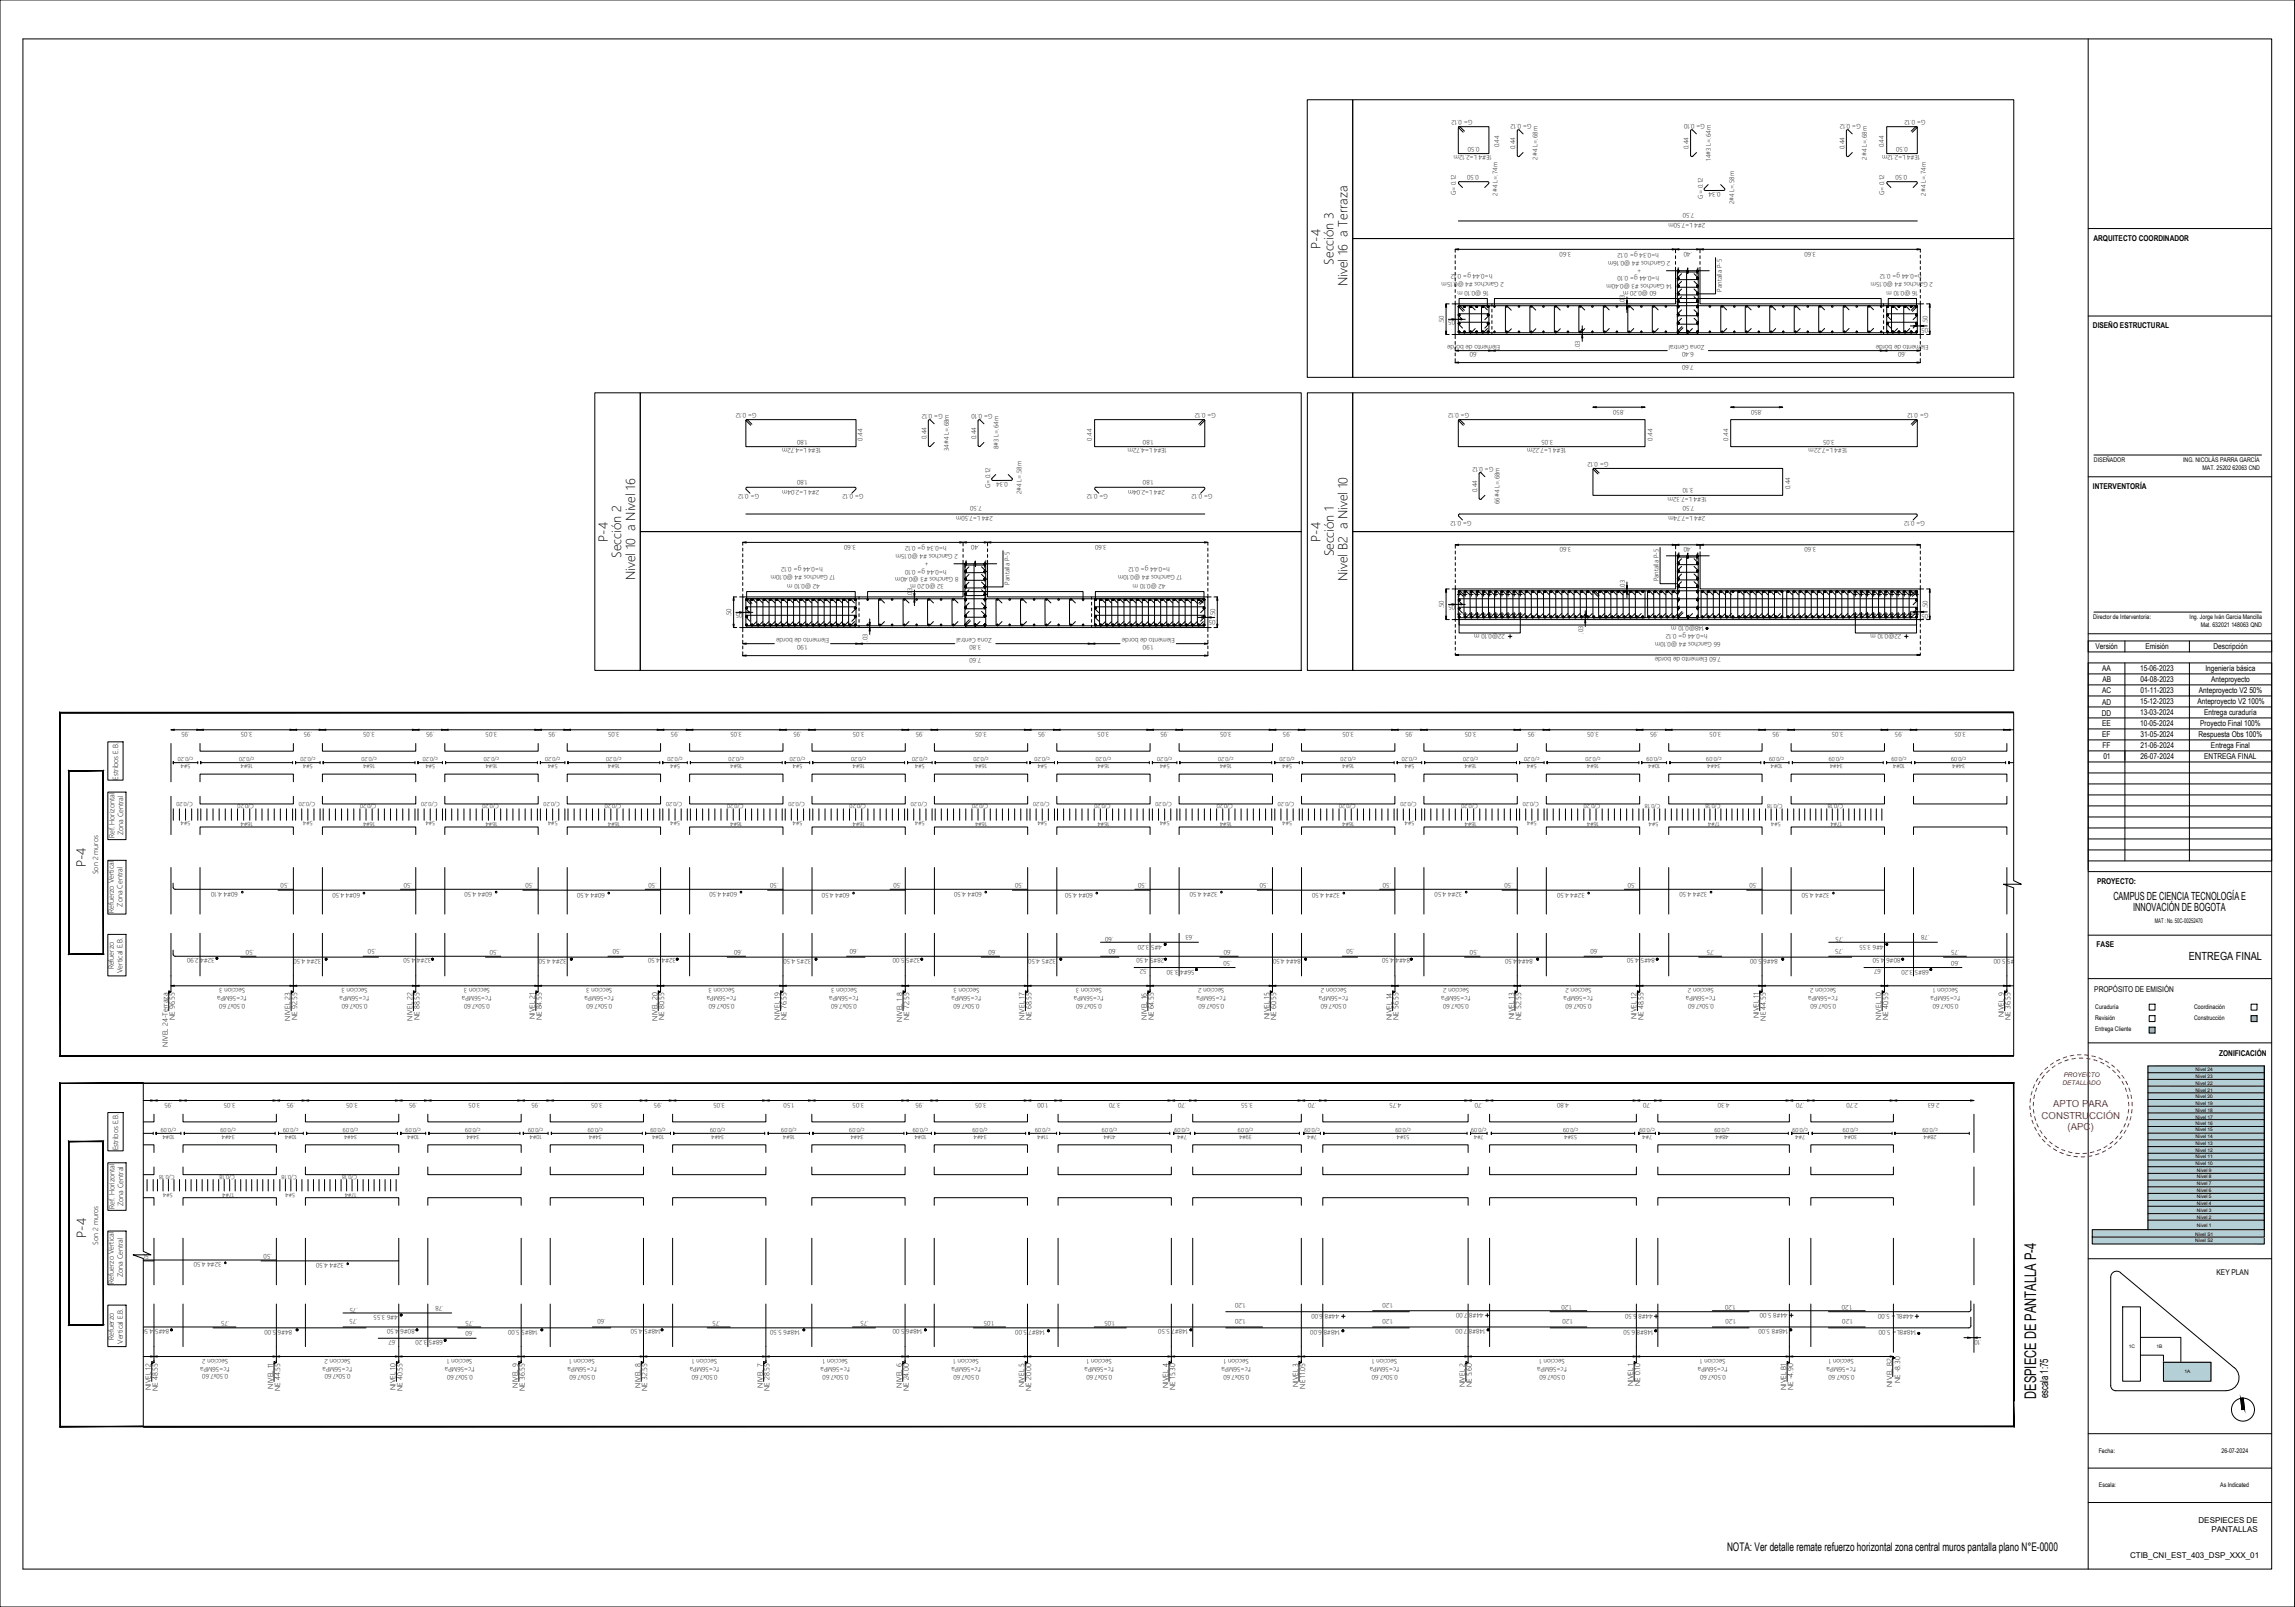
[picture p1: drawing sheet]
<svg xmlns="http://www.w3.org/2000/svg" width="1000mm" height="700mm" viewBox="0 0 1000 700" stroke-linecap="round" stroke-linejoin="round" font-family="sans-serif">
<defs><g id="words">
<text font-size="7" x="887.4" y="609.3" transform="rotate(-90 887.4 609.3)">DESPIECE DE PANTALLA P-4</text>
<g font-size="5.8">
<text x="37.5" y="377.6" transform="rotate(-90 37.5 377.6)">P-4</text>
<text x="37.5" y="539.1" transform="rotate(-90 37.5 539.1)">P-4</text>
</g>
<g font-size="5.7">
<text x="575.4" y="108.3" transform="rotate(-90 575.4 108.3)">P-4</text>
<text x="581.2" y="115.2" transform="rotate(-90 581.2 115.2)">Sección 3</text>
<text x="587.2" y="124.7" transform="rotate(-90 587.2 124.7)">Nivel 16 a Terraza</text>
<text x="264.9" y="235.9" transform="rotate(-90 264.9 235.9)">P-4</text>
<text x="575.4" y="235.9" transform="rotate(-90 575.4 235.9)">P-4</text>
<text x="270.7" y="242.9" transform="rotate(-90 270.7 242.9)">Sección 2</text>
<text x="581.2" y="242.4" transform="rotate(-90 581.2 242.4)">Sección 1</text>
<text x="276.7" y="252.7" transform="rotate(-90 276.7 252.7)">Nivel 10 a Nivel 16</text>
<text x="587.2" y="253.2" transform="rotate(-90 587.2 253.2)">Nivel B2 a Nivel 10</text>
</g>
<text font-size="5.2" x="752.6" y="675.7">NOTA: Ver detalle remate refuerzo horizontal zona central muros pantalla plano N°E-0000</text>
<g font-size="4.9">
<text x="921" y="392">CAMPUS DE CIENCIA TECNOLOGÍA E</text>
<text x="929.6" y="396.7">INNOVACIÓN DE BOGOTA</text>
<text x="953.9" y="418.2">ENTREGA FINAL</text>
<text x="892.6" y="609.1" transform="rotate(-90 892.6 609.1)">escala 1:75</text>
</g>
<g font-size="4.2" fill="#f00">
<text x="894.8" y="482.2">APTO PARA</text>
<text x="889.7" y="487.2">CONSTRUCCIÓN</text>
<text x="901" y="492.2">(APC)</text>
</g>
<g font-size="3.5">
<text x="912.3" y="104.9">ARQUITECTO COORDINADOR</text>
<text x="912.1" y="143">DISEÑO ESTRUCTURAL</text>
<text x="912.1" y="213">INTERVENTORÍA</text>
<text x="913.2" y="282.7">Versión</text>
<text x="934.9" y="282.7">Emisión</text>
<text x="964.6" y="282.7">Descripción</text>
<text x="916.1" y="292.3">AA</text>
<text x="932.6" y="292.3">15-06-2023</text>
<text x="961.1" y="292.3">Ingeniería básica</text>
<text x="916.2" y="297.1">AB</text>
<text x="932.7" y="297.1">04-08-2023</text>
<text x="963.6" y="297.1">Anteproyecto</text>
<text x="916.1" y="301.9">AC</text>
<text x="932.7" y="301.9">01-11-2023</text>
<text x="958.3" y="301.9">Anteproyecto V2 50%</text>
<text x="915.9" y="311.7">DD</text>
<text x="916.1" y="307">AD</text>
<text x="932.6" y="306.5">15-12-2023</text>
<text x="932.6" y="311.5">13-03-2024</text>
<text x="957.6" y="306.6">Anteproyecto V2 100%</text>
<text x="960.5" y="311.5">Entrega curaduría</text>
<text x="916.1" y="316.2">EE</text>
<text x="932.6" y="316.2">10-05-2024</text>
<text x="958.8" y="316.2">Proyecto Final 100%</text>
<text x="916.1" y="321">EF</text>
<text x="932.7" y="321">31-05-2024</text>
<text x="958.1" y="321">Respuesta Obs 100%</text>
<text x="916.2" y="325.8">FF</text>
<text x="932.8" y="325.8">21-06-2024</text>
<text x="963.5" y="325.8">Entrega Final</text>
<text x="916.6" y="330.6">01</text>
<text x="932.8" y="330.6">26-07-2024</text>
<text x="960.6" y="330.6">ENTREGA FINAL</text>
<text x="913.8" y="385.1">PROYECTO:</text>
<text x="913.7" y="412.3">FASE</text>
<text x="912.7" y="432.1">PROPÓSITO DE EMISIÓN</text>
<text x="967.1" y="460.1">ZONIFICACIÓN</text>
<text x="966" y="555.5">KEY PLAN</text>
<text x="958.1" y="663.3">DESPIECES DE</text>
<text x="963.7" y="667.4">PANTALLAS</text>
<text x="928.2" y="678.5">CTIB_CNI_EST_403_DSP_XXX_01</text>
</g>
<g font-size="3.2">
<text x="51.5" y="339.5" transform="rotate(-90 51.5 339.5)">Estribos E.B.</text>
<text x="49.8" y="365.1" transform="rotate(-90 49.8 365.1)">Ref. Horizontal</text>
<text x="53.7" y="363.8" transform="rotate(-90 53.7 363.8)">Zona Central</text>
<text x="42.8" y="380.8" transform="rotate(-90 42.8 380.8)">Son 2 muros</text>
<text x="53.4" y="394.9" transform="rotate(-90 53.4 394.9)">Zona Central</text>
<text x="49.6" y="397.7" transform="rotate(-90 49.6 397.7)">Refuerzo Vertical</text>
<text x="49.6" y="422.2" transform="rotate(-90 49.6 422.2)">Refuerzo</text>
<text x="53.4" y="423.8" transform="rotate(-90 53.4 423.8)">Vertical E.B.</text>
<text x="233.1" y="443.9" transform="rotate(-90 233.1 443.9)">NIVEL 21</text>
<text x="553.2" y="444" transform="rotate(-90 553.2 444)">NIVEL 15</text>
<text x="659.8" y="444" transform="rotate(-90 659.8 444)">NIVEL 13</text>
<text x="713.2" y="444" transform="rotate(-90 713.2 444)">NIVEL 12</text>
<text x="766.5" y="443.4" transform="rotate(-90 766.5 443.4)">NIVEL 11</text>
<text x="873.2" y="442.9" transform="rotate(-90 873.2 442.9)">NIVEL 9</text>
<text x="76.2" y="444.3" transform="rotate(-90 76.2 444.3)">NE 96.55</text>
<text x="126.4" y="444.5" transform="rotate(-90 126.4 444.5)">NIVEL 23</text>
<text x="129.5" y="444.3" transform="rotate(-90 129.5 444.3)">NE 92.55</text>
<text x="179.8" y="444.5" transform="rotate(-90 179.8 444.5)">NIVEL 22</text>
<text x="182.8" y="444.3" transform="rotate(-90 182.8 444.3)">NE 88.55</text>
<text x="236.1" y="444.4" transform="rotate(-90 236.1 444.4)">NE 84.55</text>
<text x="286.5" y="444.6" transform="rotate(-90 286.5 444.6)">NIVEL 20</text>
<text x="289.5" y="444.3" transform="rotate(-90 289.5 444.3)">NE 80.55</text>
<text x="339.8" y="444" transform="rotate(-90 339.8 444)">NIVEL 19</text>
<text x="342.8" y="444.3" transform="rotate(-90 342.8 444.3)">NE 76.55</text>
<text x="393.1" y="444.9" transform="rotate(-90 393.1 444.9)">NIVEL 1 8</text>
<text x="396.2" y="444.3" transform="rotate(-90 396.2 444.3)">NE 72.55</text>
<text x="446.5" y="444" transform="rotate(-90 446.5 444)">NIVEL 17</text>
<text x="449.5" y="444.3" transform="rotate(-90 449.5 444.3)">NE 68.55</text>
<text x="499.8" y="444.1" transform="rotate(-90 499.8 444.1)">NIVEL 16</text>
<text x="502.8" y="444.4" transform="rotate(-90 502.8 444.4)">NE 64.55</text>
<text x="556.2" y="444.3" transform="rotate(-90 556.2 444.3)">NE 60.55</text>
<text x="606.5" y="444.2" transform="rotate(-90 606.5 444.2)">NIVEL 14</text>
<text x="609.5" y="444.3" transform="rotate(-90 609.5 444.3)">NE 56.55</text>
<text x="662.9" y="444.3" transform="rotate(-90 662.9 444.3)">NE 52.55</text>
<text x="716.2" y="444.4" transform="rotate(-90 716.2 444.4)">NE 48.55</text>
<text x="769.5" y="444.5" transform="rotate(-90 769.5 444.5)">NE 44.55</text>
<text x="819.8" y="444" transform="rotate(-90 819.8 444)">NIVEL 10</text>
<text x="822.9" y="444.4" transform="rotate(-90 822.9 444.4)">NE 40.55</text>
<text x="876.2" y="444.3" transform="rotate(-90 876.2 444.3)">NE 36.55</text>
<text x="73.1" y="455.9" transform="rotate(-90 73.1 455.9)">NIVEL 24-Terraza</text>
<text x="51.5" y="501" transform="rotate(-90 51.5 501)">Estribos E.B.</text>
<text x="49.8" y="526.6" transform="rotate(-90 49.8 526.6)">Ref. Horizontal</text>
<text x="53.7" y="525.3" transform="rotate(-90 53.7 525.3)">Zona Central</text>
<text x="42.8" y="542.2" transform="rotate(-90 42.8 542.2)">Son 2 muros</text>
<text x="53.5" y="556.4" transform="rotate(-90 53.5 556.4)">Zona Central</text>
<text x="49.6" y="559.1" transform="rotate(-90 49.6 559.1)">Refuerzo Vertical</text>
<text x="49.6" y="583.7" transform="rotate(-90 49.6 583.7)">Refuerzo</text>
<text x="53.5" y="585.3" transform="rotate(-90 53.5 585.3)">Vertical E.B.</text>
<text x="65.7" y="605.4" transform="rotate(-90 65.7 605.4)">NIVEL 12</text>
<text x="68.7" y="605.8" transform="rotate(-90 68.7 605.8)">NE 48.55</text>
<text x="119" y="604.8" transform="rotate(-90 119 604.8)">NIVEL 11</text>
<text x="122" y="605.9" transform="rotate(-90 122 605.9)">NE 44.55</text>
<text x="172.4" y="605.5" transform="rotate(-90 172.4 605.5)">NIVEL 10</text>
<text x="175.4" y="605.8" transform="rotate(-90 175.4 605.8)">NE 40.55</text>
<text x="225.7" y="604.4" transform="rotate(-90 225.7 604.4)">NIVEL 9</text>
<text x="228.7" y="605.8" transform="rotate(-90 228.7 605.8)">NE 36.55</text>
<text x="279.1" y="604.4" transform="rotate(-90 279.1 604.4)">NIVEL 8</text>
<text x="282.1" y="605.8" transform="rotate(-90 282.1 605.8)">NE 32.55</text>
<text x="332.4" y="604.4" transform="rotate(-90 332.4 604.4)">NIVEL 7</text>
<text x="335.4" y="605.8" transform="rotate(-90 335.4 605.8)">NE 28.55</text>
<text x="393.1" y="604.4" transform="rotate(-90 393.1 604.4)">NIVEL 6</text>
<text x="396.1" y="606" transform="rotate(-90 396.1 606)">NE 24.00</text>
<text x="446.4" y="604.3" transform="rotate(-90 446.4 604.3)">NIVEL 5</text>
<text x="449.4" y="605.9" transform="rotate(-90 449.4 605.9)">NE 20.00</text>
<text x="509" y="604.5" transform="rotate(-90 509 604.5)">NIVEL 4</text>
<text x="512.1" y="605.4" transform="rotate(-90 512.1 605.4)">NE 15.30</text>
<text x="565.7" y="604.2" transform="rotate(-90 565.7 604.2)">NIVEL 3</text>
<text x="568.7" y="604.8" transform="rotate(-90 568.7 604.8)">NE 11.05</text>
<text x="638.4" y="604.3" transform="rotate(-90 638.4 604.3)">NIVEL 2</text>
<text x="641.4" y="604.2" transform="rotate(-90 641.4 604.2)">NE 5.60</text>
<text x="711.8" y="603.7" transform="rotate(-90 711.8 603.7)">NIVEL 1</text>
<text x="714.8" y="603.7" transform="rotate(-90 714.8 603.7)">NE 0.10</text>
<text x="778.4" y="605.4" transform="rotate(-90 778.4 605.4)">NIVEL B1</text>
<text x="781.4" y="605.6" transform="rotate(-90 781.4 605.6)">NE -4.90</text>
<text x="824.6" y="604" transform="rotate(-90 824.6 604)">NIVEL B2</text>
<text x="828" y="602.5" transform="rotate(-90 828 602.5)">NE -8.30</text>
</g>
<g font-size="2.9">
<text x="641.6" y="52.2" transform="rotate(-180 641.6 52.2)">G= 0.12</text>
<text x="839.1" y="52.2" transform="rotate(-180 839.1 52.2)">G= 0.12</text>
<text x="667.4" y="54.2" transform="rotate(-180 667.4 54.2)">G= 0.12</text>
<text x="743" y="54.2" transform="rotate(-180 743 54.2)">G= 0.10</text>
<text x="810.9" y="54.2" transform="rotate(-180 810.9 54.2)">G= 0.12</text>
<text x="644.7" y="63.9" transform="rotate(-180 644.7 63.9)">0.50</text>
<text x="653.3" y="64.2" transform="rotate(-90 653.3 64.2)">0.44</text>
<text x="660.4" y="65" transform="rotate(-90 660.4 65)">0.44</text>
<text x="735.9" y="65" transform="rotate(-90 735.9 65)">0.44</text>
<text x="803.8" y="65" transform="rotate(-90 803.8 65)">0.44</text>
<text x="820.9" y="64.2" transform="rotate(-90 820.9 64.2)">0.44</text>
<text x="831.4" y="63.9" transform="rotate(-180 831.4 63.9)">0.50</text>
<text x="650.1" y="67.4" transform="rotate(-180 650.1 67.4)">1E#4 L=2.12m</text>
<text x="670.1" y="69.5" transform="rotate(-90 670.1 69.5)">2#4 L=.68m</text>
<text x="745.6" y="70" transform="rotate(-90 745.6 70)">14#3 L=.64m</text>
<text x="813.5" y="69.5" transform="rotate(-90 813.5 69.5)">2#4 L=.68m</text>
<text x="836.8" y="67.4" transform="rotate(-180 836.8 67.4)">1E#4 L=2.12m</text>
<text x="644.4" y="76" transform="rotate(-180 644.4 76)">0.50</text>
<text x="831.1" y="76" transform="rotate(-180 831.1 76)">0.50</text>
<text x="749.8" y="83.8" transform="rotate(-180 749.8 83.8)">0.34</text>
<text x="634.4" y="85.1" transform="rotate(-90 634.4 85.1)">G= 0.12</text>
<text x="652.6" y="85.2" transform="rotate(-90 652.6 85.2)">2#4 L=.74m</text>
<text x="742" y="86.5" transform="rotate(-90 742 86.5)">G= 0.12</text>
<text x="755.7" y="89" transform="rotate(-90 755.7 89)">2#4 L=.58m</text>
<text x="821.1" y="85.1" transform="rotate(-90 821.1 85.1)">G= 0.12</text>
<text x="839.3" y="85.2" transform="rotate(-90 839.3 85.2)">2#4 L=.74m</text>
<text x="738.3" y="92.8" transform="rotate(-180 738.3 92.8)">7.50</text>
<text x="743.1" y="97" transform="rotate(-180 743.1 97)">2#4 L=7.50m</text>
<text x="684.7" y="109.6" transform="rotate(-180 684.7 109.6)">3.60</text>
<text x="722.9" y="110.2" transform="rotate(-180 722.9 110.2)">h=0.34 g= 0.12</text>
<text x="727.9" y="113.6" transform="rotate(-180 727.9 113.6)">2 Ganchos #4 @0.16m</text>
<text x="737.4" y="109.6" transform="rotate(-180 737.4 109.6)">.40</text>
<text x="791.4" y="109.6" transform="rotate(-180 791.4 109.6)">3.60</text>
<text x="650.3" y="119.4" transform="rotate(-180 650.3 119.4)">h=0.44 g= 0.12</text>
<text x="715.3" y="117.1" transform="rotate(-180 715.3 117.1)">+</text>
<text x="837.4" y="119.4" transform="rotate(-180 837.4 119.4)">h=0.44 g= 0.12</text>
<text x="655.3" y="122.8" transform="rotate(-180 655.3 122.8)">2 Ganchos #4 @0.15m</text>
<text x="723" y="120.4" transform="rotate(-180 723 120.4)">h=0.44 g= 0.10</text>
<text x="728.6" y="123.8" transform="rotate(-180 728.6 123.8)">14 Ganchos #3 @0.40m</text>
<text x="842.3" y="122.8" transform="rotate(-180 842.3 122.8)">2 Ganchos #4 @0.15m</text>
<text x="648.8" y="126.9" transform="rotate(-180 648.8 126.9)">16 @0.10 m</text>
<text x="721.9" y="126.9" transform="rotate(-180 721.9 126.9)">60 @0.20 m</text>
<text x="750.4" y="127" transform="rotate(-90 750.4 127)">Pantalla P-5</text>
<text x="835.8" y="126.9" transform="rotate(-180 835.8 126.9)">16 @0.10 m</text>
<text x="708" y="132.1" transform="rotate(-90 708 132.1)">.03</text>
<text x="629.2" y="140.9" transform="rotate(-90 629.2 140.9)">.50</text>
<text x="634.7" y="139.4" transform="rotate(-180 634.7 139.4)">.05</text>
<text x="840" y="140.9" transform="rotate(-90 840 140.9)">.50</text>
<text x="840.9" y="142.9" transform="rotate(-180 840.9 142.9)">.05</text>
<text x="644" y="153.5" transform="rotate(-180 644 153.5)">.60</text>
<text x="653.8" y="150" transform="rotate(-180 653.8 150)">Elemento de borde</text>
<text x="688.5" y="151.9" transform="rotate(-90 688.5 151.9)">.03</text>
<text x="738.1" y="153.5" transform="rotate(-180 738.1 153.5)">6.40</text>
<text x="742.8" y="150" transform="rotate(-180 742.8 150)">Zona Central</text>
<text x="830.7" y="153.5" transform="rotate(-180 830.7 153.5)">.60</text>
<text x="840.4" y="150" transform="rotate(-180 840.4 150)">Elemento de borde</text>
<text x="738" y="158.9" transform="rotate(-180 738 158.9)">7.60</text>
<text x="329.7" y="179.8" transform="rotate(-180 329.7 179.8)">G= 0.12</text>
<text x="529.8" y="179.8" transform="rotate(-180 529.8 179.8)">G= 0.12</text>
<text x="640.2" y="179.8" transform="rotate(-180 640.2 179.8)">G= 0.12</text>
<text x="708.1" y="178.4" transform="rotate(-180 708.1 178.4)">.850</text>
<text x="768.1" y="178.4" transform="rotate(-180 768.1 178.4)">.850</text>
<text x="840.4" y="179.8" transform="rotate(-180 840.4 179.8)">G= 0.12</text>
<text x="410.8" y="180.4" transform="rotate(-180 410.8 180.4)">G= 0.12</text>
<text x="432.5" y="180.4" transform="rotate(-180 432.5 180.4)">G= 0.10</text>
<text x="352" y="191.5" transform="rotate(-180 352 191.5)">1.80</text>
<text x="375.8" y="191.9" transform="rotate(-90 375.8 191.9)">0.44</text>
<text x="403.7" y="191.3" transform="rotate(-90 403.7 191.3)">0.44</text>
<text x="425.4" y="191.3" transform="rotate(-90 425.4 191.3)">0.44</text>
<text x="475.9" y="191.9" transform="rotate(-90 475.9 191.9)">0.44</text>
<text x="502.7" y="191.5" transform="rotate(-180 502.7 191.5)">1.80</text>
<text x="676.8" y="191.5" transform="rotate(-180 676.8 191.5)">3.05</text>
<text x="720.1" y="191.9" transform="rotate(-90 720.1 191.9)">0.44</text>
<text x="753.1" y="191.9" transform="rotate(-90 753.1 191.9)">0.44</text>
<text x="799.5" y="191.5" transform="rotate(-180 799.5 191.5)">3.05</text>
<text x="357.9" y="195" transform="rotate(-180 357.9 195)">1E#4 L=4.72m</text>
<text x="413.4" y="196.5" transform="rotate(-90 413.4 196.5)">34#4 L=.68m</text>
<text x="435.1" y="195.8" transform="rotate(-90 435.1 195.8)">8#3 L=.64m</text>
<text x="508.6" y="195" transform="rotate(-180 508.6 195)">1E#4 L=4.72m</text>
<text x="682.5" y="195" transform="rotate(-180 682.5 195)">1E#4 L=7.22m</text>
<text x="805.1" y="195" transform="rotate(-180 805.1 195)">1E#4 L=7.22m</text>
<text x="650.8" y="203.5" transform="rotate(-180 650.8 203.5)">G= 0.12</text>
<text x="700.9" y="201" transform="rotate(-180 700.9 201)">G= 0.12</text>
<text x="352" y="209.1" transform="rotate(-180 352 209.1)">1.80</text>
<text x="502.7" y="209.1" transform="rotate(-180 502.7 209.1)">1.80</text>
<text x="330.8" y="215.2" transform="rotate(-180 330.8 215.2)">G= 0.12</text>
<text x="357" y="213.4" transform="rotate(-180 357 213.4)">2#4 L=2.04m</text>
<text x="376.3" y="215.2" transform="rotate(-180 376.3 215.2)">G= 0.12</text>
<text x="431.5" y="212.7" transform="rotate(-90 431.5 212.7)">G= 0.12</text>
<text x="439.3" y="210.1" transform="rotate(-180 439.3 210.1)">0.34</text>
<text x="445.2" y="215.3" transform="rotate(-90 445.2 215.3)">2#4 L=.58m</text>
<text x="482.8" y="215.2" transform="rotate(-180 482.8 215.2)">G= 0.12</text>
<text x="507.7" y="213.4" transform="rotate(-180 507.7 213.4)">2#4 L=2.04m</text>
<text x="528.4" y="215.2" transform="rotate(-180 528.4 215.2)">G= 0.12</text>
<text x="643.7" y="214.3" transform="rotate(-90 643.7 214.3)">0.44</text>
<text x="738" y="212.7" transform="rotate(-180 738 212.7)">3.10</text>
<text x="780.1" y="213.1" transform="rotate(-90 780.1 213.1)">0.44</text>
<text x="427.8" y="220.4" transform="rotate(-180 427.8 220.4)">7.50</text>
<text x="653.4" y="219.6" transform="rotate(-90 653.4 219.6)">66#4 L=.68m</text>
<text x="738.3" y="220.4" transform="rotate(-180 738.3 220.4)">7.50</text>
<text x="743.8" y="216.3" transform="rotate(-180 743.8 216.3)">1E#4 L=7.32m</text>
<text x="432.6" y="224.7" transform="rotate(-180 432.6 224.7)">2#4 L=7.50m</text>
<text x="641.3" y="226.8" transform="rotate(-180 641.3 226.8)">G= 0.12</text>
<text x="743.1" y="224.7" transform="rotate(-180 743.1 224.7)">2#4 L=7.74m</text>
<text x="838.9" y="226.8" transform="rotate(-180 838.9 226.8)">G= 0.12</text>
<text x="372.9" y="237.2" transform="rotate(-180 372.9 237.2)">3.60</text>
<text x="412.5" y="237.8" transform="rotate(-180 412.5 237.8)">h=0.34 g= 0.12</text>
<text x="426.9" y="237.2" transform="rotate(-180 426.9 237.2)">.40</text>
<text x="482.2" y="237.2" transform="rotate(-180 482.2 237.2)">3.60</text>
<text x="684.7" y="238.3" transform="rotate(-180 684.7 238.3)">3.60</text>
<text x="737.4" y="238.3" transform="rotate(-180 737.4 238.3)">.40</text>
<text x="791.4" y="238.3" transform="rotate(-180 791.4 238.3)">3.60</text>
<text x="404.8" y="244.7" transform="rotate(-180 404.8 244.7)">+</text>
<text x="417.4" y="241.2" transform="rotate(-180 417.4 241.2)">2 Ganchos #4 @0.15m</text>
<text x="358.5" y="247" transform="rotate(-180 358.5 247)">h=0.44 g= 0.12</text>
<text x="363.9" y="250.4" transform="rotate(-180 363.9 250.4)">17 Ganchos #4 @0.10m</text>
<text x="412.5" y="248" transform="rotate(-180 412.5 248)">h=0.44 g= 0.10</text>
<text x="417.7" y="251.5" transform="rotate(-180 417.7 251.5)">8 Ganchos #3 @0.40m</text>
<text x="509.8" y="247" transform="rotate(-180 509.8 247)">h=0.44 g= 0.12</text>
<text x="515.2" y="250.4" transform="rotate(-180 515.2 250.4)">17 Ganchos #4 @0.10m</text>
<text x="357.2" y="254.6" transform="rotate(-180 357.2 254.6)">42 @0.10 m</text>
<text x="411.4" y="254.6" transform="rotate(-180 411.4 254.6)">32 @0.20 m</text>
<text x="439.9" y="254.6" transform="rotate(-90 439.9 254.6)">Pantalla P-5</text>
<text x="507.9" y="254.6" transform="rotate(-180 507.9 254.6)">42 @0.10 m</text>
<text x="708" y="256.2" transform="rotate(-90 708 256.2)">.03</text>
<text x="722.8" y="253.2" transform="rotate(-90 722.8 253.2)">Pantalla P-5</text>
<text x="397.5" y="259.7" transform="rotate(-90 397.5 259.7)">.03</text>
<text x="634.7" y="263.5" transform="rotate(-180 634.7 263.5)">.05</text>
<text x="318.7" y="268.5" transform="rotate(-90 318.7 268.5)">.50</text>
<text x="324.2" y="267" transform="rotate(-180 324.2 267)">.05</text>
<text x="529.5" y="268.5" transform="rotate(-90 529.5 268.5)">.50</text>
<text x="530.4" y="269.9" transform="rotate(-180 530.4 269.9)">.05</text>
<text x="629.2" y="265" transform="rotate(-90 629.2 265)">.50</text>
<text x="840" y="265" transform="rotate(-90 840 265)">.50</text>
<text x="840.9" y="267.5" transform="rotate(-180 840.9 267.5)">.05</text>
<text x="742.7" y="272.9" transform="rotate(-180 742.7 272.9)">148@0.10 m</text>
<text x="352" y="281.1" transform="rotate(-180 352 281.1)">1.90</text>
<text x="361.3" y="277.7" transform="rotate(-180 361.3 277.7)">Elemento de borde</text>
<text x="378" y="279.5" transform="rotate(-90 378 279.5)">.03</text>
<text x="427.6" y="281.1" transform="rotate(-180 427.6 281.1)">3.80</text>
<text x="432.2" y="277.7" transform="rotate(-180 432.2 277.7)">Zona Central</text>
<text x="502.7" y="281.1" transform="rotate(-180 502.7 281.1)">1.90</text>
<text x="511.9" y="277.7" transform="rotate(-180 511.9 277.7)">Elemento de borde</text>
<text x="655.8" y="276.3" transform="rotate(-180 655.8 276.3)">22@0.10 m</text>
<text x="689.9" y="276" transform="rotate(-90 689.9 276)">.03</text>
<text x="744.1" y="276.2" transform="rotate(-180 744.1 276.2)">h=0.44 g= 0.12</text>
<text x="749.8" y="279.6" transform="rotate(-180 749.8 279.6)">66 Ganchos #4 @0.10m</text>
<text x="828.5" y="276.3" transform="rotate(-180 828.5 276.3)">22@0.10 m</text>
<text x="427.5" y="286.5" transform="rotate(-180 427.5 286.5)">7.60</text>
<text x="749.9" y="286.3" transform="rotate(-180 749.9 286.3)">7.60 Elemento de borde</text>
<text x="82.6" y="318.8" transform="rotate(-180 82.6 318.8)">.95</text>
<text x="110" y="318.8" transform="rotate(-180 110 318.8)">3.05</text>
<text x="136" y="318.8" transform="rotate(-180 136 318.8)">.95</text>
<text x="163.3" y="318.8" transform="rotate(-180 163.3 318.8)">3.05</text>
<text x="189.3" y="318.8" transform="rotate(-180 189.3 318.8)">.95</text>
<text x="216.7" y="318.8" transform="rotate(-180 216.7 318.8)">3.05</text>
<text x="242.6" y="318.8" transform="rotate(-180 242.6 318.8)">.95</text>
<text x="270" y="318.8" transform="rotate(-180 270 318.8)">3.05</text>
<text x="296" y="318.8" transform="rotate(-180 296 318.8)">.95</text>
<text x="323.3" y="318.8" transform="rotate(-180 323.3 318.8)">3.05</text>
<text x="349.3" y="318.8" transform="rotate(-180 349.3 318.8)">.95</text>
<text x="376.7" y="318.8" transform="rotate(-180 376.7 318.8)">3.05</text>
<text x="402.6" y="318.8" transform="rotate(-180 402.6 318.8)">.95</text>
<text x="430" y="318.8" transform="rotate(-180 430 318.8)">3.05</text>
<text x="456" y="318.8" transform="rotate(-180 456 318.8)">.95</text>
<text x="483.4" y="318.8" transform="rotate(-180 483.4 318.8)">3.05</text>
<text x="509.3" y="318.8" transform="rotate(-180 509.3 318.8)">.95</text>
<text x="536.7" y="318.8" transform="rotate(-180 536.7 318.8)">3.05</text>
<text x="562.7" y="318.8" transform="rotate(-180 562.7 318.8)">.95</text>
<text x="590" y="318.8" transform="rotate(-180 590 318.8)">3.05</text>
<text x="616" y="318.8" transform="rotate(-180 616 318.8)">.95</text>
<text x="643.4" y="318.8" transform="rotate(-180 643.4 318.8)">3.05</text>
<text x="669.3" y="318.8" transform="rotate(-180 669.3 318.8)">.95</text>
<text x="696.7" y="318.8" transform="rotate(-180 696.7 318.8)">3.05</text>
<text x="722.7" y="318.8" transform="rotate(-180 722.7 318.8)">.95</text>
<text x="750.1" y="318.8" transform="rotate(-180 750.1 318.8)">3.05</text>
<text x="776" y="318.8" transform="rotate(-180 776 318.8)">.95</text>
<text x="803.4" y="318.8" transform="rotate(-180 803.4 318.8)">3.05</text>
<text x="829.4" y="318.8" transform="rotate(-180 829.4 318.8)">.95</text>
<text x="856.7" y="318.8" transform="rotate(-180 856.7 318.8)">3.05</text>
<text x="103.7" y="388.3" transform="rotate(-180 103.7 388.3)">60#4 4.10</text>
<text x="125.9" y="384.7" transform="rotate(-180 125.9 384.7)">.50</text>
<text x="156.9" y="388.7" transform="rotate(-180 156.9 388.7)">60#4 4.50</text>
<text x="179.5" y="384.7" transform="rotate(-180 179.5 384.7)">.50</text>
<text x="214.5" y="388.3" transform="rotate(-180 214.5 388.3)">60#4 4.50</text>
<text x="232.5" y="384.7" transform="rotate(-180 232.5 384.7)">.50</text>
<text x="263.6" y="388.7" transform="rotate(-180 263.6 388.7)">60#4 4.50</text>
<text x="286.2" y="384.7" transform="rotate(-180 286.2 384.7)">.50</text>
<text x="321.2" y="388.3" transform="rotate(-180 321.2 388.3)">60#4 4.50</text>
<text x="339.2" y="384.7" transform="rotate(-180 339.2 384.7)">.50</text>
<text x="370.2" y="388.7" transform="rotate(-180 370.2 388.7)">60#4 4.50</text>
<text x="392.9" y="384.7" transform="rotate(-180 392.9 384.7)">.50</text>
<text x="427.9" y="388.3" transform="rotate(-180 427.9 388.3)">60#4 4.50</text>
<text x="445.9" y="384.7" transform="rotate(-180 445.9 384.7)">.50</text>
<text x="476.2" y="388.7" transform="rotate(-180 476.2 388.7)">60#4 4.50</text>
<text x="499.6" y="384.7" transform="rotate(-180 499.6 384.7)">.50</text>
<text x="530.6" y="388.3" transform="rotate(-180 530.6 388.3)">32#4 4.50</text>
<text x="552.6" y="384.7" transform="rotate(-180 552.6 384.7)">.50</text>
<text x="583.9" y="388.7" transform="rotate(-180 583.9 388.7)">32#4 4.50</text>
<text x="606.2" y="384.7" transform="rotate(-180 606.2 384.7)">.50</text>
<text x="637.2" y="388.3" transform="rotate(-180 637.2 388.3)">32#4 4.50</text>
<text x="659.2" y="384.7" transform="rotate(-180 659.2 384.7)">.50</text>
<text x="690.6" y="388.7" transform="rotate(-180 690.6 388.7)">32#4 4.50</text>
<text x="712.9" y="384.7" transform="rotate(-180 712.9 384.7)">.50</text>
<text x="743.9" y="388.3" transform="rotate(-180 743.9 388.3)">32#4 4.50</text>
<text x="765.9" y="384.7" transform="rotate(-180 765.9 384.7)">.50</text>
<text x="797.3" y="388.7" transform="rotate(-180 797.3 388.7)">32#4 4.50</text>
<text x="520.2" y="407.4" transform="rotate(-180 520.2 407.4)">.63</text>
<text x="840.8" y="407.4" transform="rotate(-180 840.8 407.4)">.78</text>
<text x="110.7" y="413.9" transform="rotate(-180 110.7 413.9)">.50</text>
<text x="163.9" y="413.2" transform="rotate(-180 163.9 413.2)">.50</text>
<text x="217" y="413.9" transform="rotate(-180 217 413.9)">.50</text>
<text x="270.6" y="413.2" transform="rotate(-180 270.6 413.2)">.50</text>
<text x="323.4" y="413.9" transform="rotate(-180 323.4 413.9)">.60</text>
<text x="373.9" y="413.2" transform="rotate(-180 373.9 413.2)">.60</text>
<text x="434.4" y="413.9" transform="rotate(-180 434.4 413.9)">.60</text>
<text x="485.2" y="408" transform="rotate(-180 485.2 408)">.60</text>
<text x="486.7" y="413.2" transform="rotate(-180 486.7 413.2)">.60</text>
<text x="506.3" y="411.4" transform="rotate(-180 506.3 411.4)">4#5 3.20</text>
<text x="536.8" y="413.9" transform="rotate(-180 536.8 413.9)">.60</text>
<text x="590.3" y="413.2" transform="rotate(-180 590.3 413.2)">.50</text>
<text x="644.1" y="413.9" transform="rotate(-180 644.1 413.9)">.50</text>
<text x="696.6" y="413.2" transform="rotate(-180 696.6 413.2)">.60</text>
<text x="747.3" y="413.9" transform="rotate(-180 747.3 413.9)">.75</text>
<text x="803.3" y="413.2" transform="rotate(-180 803.3 413.2)">.75</text>
<text x="803.4" y="408" transform="rotate(-180 803.4 408)">.75</text>
<text x="820.8" y="411.4" transform="rotate(-180 820.8 411.4)">4#6 3.55</text>
<text x="853.8" y="413.9" transform="rotate(-180 853.8 413.9)">.75</text>
<text x="93.5" y="417.5" transform="rotate(-180 93.5 417.5)">32#4 2.90</text>
<text x="140" y="417.9" transform="rotate(-180 140 417.9)">32#4 4.50</text>
<text x="187.9" y="417.5" transform="rotate(-180 187.9 417.5)">32#4 4.50</text>
<text x="246.8" y="417.9" transform="rotate(-180 246.8 417.9)">32#4 4.50</text>
<text x="294.6" y="417.5" transform="rotate(-180 294.6 417.5)">32#4 4.50</text>
<text x="353.4" y="417.9" transform="rotate(-180 353.4 417.9)">32#5 4.50</text>
<text x="401.1" y="417.5" transform="rotate(-180 401.1 417.5)">32#5 5.00</text>
<text x="460.1" y="417.9" transform="rotate(-180 460.1 417.9)">32#5 4.50</text>
<text x="507.3" y="417.5" transform="rotate(-180 507.3 417.5)">28#5 4.50</text>
<text x="536.7" y="418.4" transform="rotate(-180 536.7 418.4)">.50</text>
<text x="566.8" y="417.9" transform="rotate(-180 566.8 417.9)">84#4 4.50</text>
<text x="614.5" y="417.5" transform="rotate(-180 614.5 417.5)">84#4 4.50</text>
<text x="668" y="417.9" transform="rotate(-180 668 417.9)">84#4 4.50</text>
<text x="721.2" y="417.5" transform="rotate(-180 721.2 417.5)">84#5 4.50</text>
<text x="774.7" y="417.9" transform="rotate(-180 774.7 417.9)">84#6 5.00</text>
<text x="828.2" y="417.5" transform="rotate(-180 828.2 417.5)">80#6 4.50</text>
<text x="853.9" y="418.4" transform="rotate(-180 853.9 418.4)">.60</text>
<text x="881.9" y="417.9" transform="rotate(-180 881.9 417.9)">148#5 5.00</text>
<text x="500.2" y="422" transform="rotate(-180 500.2 422)">.52</text>
<text x="520.5" y="422.4" transform="rotate(-180 520.5 422.4)">56#4 3.30</text>
<text x="820.3" y="422" transform="rotate(-180 820.3 422)">.67</text>
<text x="840.5" y="422.4" transform="rotate(-180 840.5 422.4)">68#5 3.20</text>
<text x="106.8" y="430.3" transform="rotate(-180 106.8 430.3)">Seccion 3</text>
<text x="160.2" y="430.3" transform="rotate(-180 160.2 430.3)">Seccion 3</text>
<text x="213.5" y="430.3" transform="rotate(-180 213.5 430.3)">Seccion 3</text>
<text x="266.8" y="430.3" transform="rotate(-180 266.8 430.3)">Seccion 3</text>
<text x="320.2" y="430.3" transform="rotate(-180 320.2 430.3)">Seccion 3</text>
<text x="373.5" y="430.3" transform="rotate(-180 373.5 430.3)">Seccion 3</text>
<text x="426.8" y="430.3" transform="rotate(-180 426.8 430.3)">Seccion 3</text>
<text x="480.2" y="430.3" transform="rotate(-180 480.2 430.3)">Seccion 3</text>
<text x="533.5" y="430.3" transform="rotate(-180 533.5 430.3)">Seccion 2</text>
<text x="586.9" y="430.3" transform="rotate(-180 586.9 430.3)">Seccion 2</text>
<text x="640.2" y="430.3" transform="rotate(-180 640.2 430.3)">Seccion 2</text>
<text x="693.5" y="430.3" transform="rotate(-180 693.5 430.3)">Seccion 2</text>
<text x="746.9" y="430.3" transform="rotate(-180 746.9 430.3)">Seccion 2</text>
<text x="800.2" y="430.3" transform="rotate(-180 800.2 430.3)">Seccion 2</text>
<text x="853.3" y="430.3" transform="rotate(-180 853.3 430.3)">Seccion 1</text>
<text x="106.8" y="437.1" transform="rotate(-180 106.8 437.1)">0.50x7.60</text>
<text x="107.5" y="433.8" transform="rotate(-180 107.5 433.8)">f'c=56MPa</text>
<text x="160.1" y="437.1" transform="rotate(-180 160.1 437.1)">0.50x7.60</text>
<text x="160.8" y="433.8" transform="rotate(-180 160.8 433.8)">f'c=56MPa</text>
<text x="213.5" y="437.1" transform="rotate(-180 213.5 437.1)">0.50x7.60</text>
<text x="214.2" y="433.8" transform="rotate(-180 214.2 433.8)">f'c=56MPa</text>
<text x="266.8" y="437.1" transform="rotate(-180 266.8 437.1)">0.50x7.60</text>
<text x="267.5" y="433.8" transform="rotate(-180 267.5 433.8)">f'c=56MPa</text>
<text x="320.1" y="437.1" transform="rotate(-180 320.1 437.1)">0.50x7.60</text>
<text x="320.8" y="433.8" transform="rotate(-180 320.8 433.8)">f'c=56MPa</text>
<text x="373.5" y="437.1" transform="rotate(-180 373.5 437.1)">0.50x7.60</text>
<text x="374.2" y="433.8" transform="rotate(-180 374.2 433.8)">f'c=56MPa</text>
<text x="426.8" y="437.1" transform="rotate(-180 426.8 437.1)">0.50x7.60</text>
<text x="427.5" y="433.8" transform="rotate(-180 427.5 433.8)">f'c=56MPa</text>
<text x="480.1" y="437.1" transform="rotate(-180 480.1 437.1)">0.50x7.60</text>
<text x="480.9" y="433.8" transform="rotate(-180 480.9 433.8)">f'c=56MPa</text>
<text x="533.5" y="437.1" transform="rotate(-180 533.5 437.1)">0.50x7.60</text>
<text x="534.2" y="433.8" transform="rotate(-180 534.2 433.8)">f'c=56MPa</text>
<text x="586.8" y="437.1" transform="rotate(-180 586.8 437.1)">0.50x7.60</text>
<text x="587.5" y="433.8" transform="rotate(-180 587.5 433.8)">f'c=56MPa</text>
<text x="640.2" y="437.1" transform="rotate(-180 640.2 437.1)">0.50x7.60</text>
<text x="640.9" y="433.8" transform="rotate(-180 640.9 433.8)">f'c=56MPa</text>
<text x="693.5" y="437.1" transform="rotate(-180 693.5 437.1)">0.50x7.60</text>
<text x="694.2" y="433.8" transform="rotate(-180 694.2 433.8)">f'c=56MPa</text>
<text x="746.8" y="437.1" transform="rotate(-180 746.8 437.1)">0.50x7.60</text>
<text x="747.5" y="433.8" transform="rotate(-180 747.5 433.8)">f'c=56MPa</text>
<text x="800.2" y="437.1" transform="rotate(-180 800.2 437.1)">0.50x7.60</text>
<text x="800.9" y="433.8" transform="rotate(-180 800.9 433.8)">f'c=56MPa</text>
<text x="853.5" y="437.2" transform="rotate(-180 853.5 437.2)">0.50x7.60</text>
<text x="854.2" y="433.8" transform="rotate(-180 854.2 433.8)">f'c=56MPa</text>
<text x="75.2" y="480.3" transform="rotate(-180 75.2 480.3)">.95</text>
<text x="102.6" y="480.3" transform="rotate(-180 102.6 480.3)">3.05</text>
<text x="128.6" y="480.3" transform="rotate(-180 128.6 480.3)">.95</text>
<text x="155.9" y="480.3" transform="rotate(-180 155.9 480.3)">3.05</text>
<text x="181.9" y="480.3" transform="rotate(-180 181.9 480.3)">.95</text>
<text x="209.3" y="480.3" transform="rotate(-180 209.3 480.3)">3.05</text>
<text x="235.2" y="480.3" transform="rotate(-180 235.2 480.3)">.95</text>
<text x="262.6" y="480.3" transform="rotate(-180 262.6 480.3)">3.05</text>
<text x="288.5" y="480.3" transform="rotate(-180 288.5 480.3)">.95</text>
<text x="315.9" y="480.3" transform="rotate(-180 315.9 480.3)">3.05</text>
<text x="346.1" y="480.3" transform="rotate(-180 346.1 480.3)">1.50</text>
<text x="376.6" y="480.3" transform="rotate(-180 376.6 480.3)">3.05</text>
<text x="402.5" y="480.3" transform="rotate(-180 402.5 480.3)">.95</text>
<text x="429.9" y="480.3" transform="rotate(-180 429.9 480.3)">3.05</text>
<text x="456.7" y="480.3" transform="rotate(-180 456.7 480.3)">1.00</text>
<text x="488.3" y="480.3" transform="rotate(-180 488.3 480.3)">3.70</text>
<text x="516.9" y="480.3" transform="rotate(-180 516.9 480.3)">.70</text>
<text x="545.9" y="480.3" transform="rotate(-180 545.9 480.3)">3.55</text>
<text x="573.6" y="480.3" transform="rotate(-180 573.6 480.3)">.70</text>
<text x="610.6" y="480.3" transform="rotate(-180 610.6 480.3)">4.75</text>
<text x="646.3" y="480.3" transform="rotate(-180 646.3 480.3)">.70</text>
<text x="683.6" y="480.3" transform="rotate(-180 683.6 480.3)">4.80</text>
<text x="719.6" y="480.3" transform="rotate(-180 719.6 480.3)">.70</text>
<text x="753.7" y="480.3" transform="rotate(-180 753.7 480.3)">4.30</text>
<text x="786.3" y="480.3" transform="rotate(-180 786.3 480.3)">.70</text>
<text x="809.6" y="480.3" transform="rotate(-180 809.6 480.3)">2.70</text>
<text x="845.1" y="480.3" transform="rotate(-180 845.1 480.3)">2.63</text>
<text x="65.4" y="546.2" transform="rotate(-180 65.4 546.2)">.50</text>
<text x="96.5" y="549.8" transform="rotate(-180 96.5 549.8)">32#4 4.50</text>
<text x="118.4" y="546.2" transform="rotate(-180 118.4 546.2)">.50</text>
<text x="149.8" y="550.2" transform="rotate(-180 149.8 550.2)">32#4 4.50</text>
<text x="155.9" y="569.5" transform="rotate(-180 155.9 569.5)">.75</text>
<text x="193.3" y="568.9" transform="rotate(-180 193.3 568.9)">.78</text>
<text x="542.8" y="567.7" transform="rotate(-180 542.8 567.7)">1.20</text>
<text x="607" y="567.7" transform="rotate(-180 607 567.7)">1.20</text>
<text x="685" y="568.3" transform="rotate(-180 685 568.3)">1.20</text>
<text x="756.3" y="568.3" transform="rotate(-180 756.3 568.3)">1.20</text>
<text x="807.2" y="568.3" transform="rotate(-180 807.2 568.3)">1.20</text>
<text x="99.9" y="575.4" transform="rotate(-180 99.9 575.4)">.75</text>
<text x="155.8" y="574.7" transform="rotate(-180 155.8 574.7)">.75</text>
<text x="173.4" y="572.8" transform="rotate(-180 173.4 572.8)">4#6 3.55</text>
<text x="206.3" y="575.4" transform="rotate(-180 206.3 575.4)">.75</text>
<text x="263.9" y="574.7" transform="rotate(-180 263.9 574.7)">.60</text>
<text x="314" y="575.4" transform="rotate(-180 314 575.4)">.75</text>
<text x="378.5" y="575.4" transform="rotate(-180 378.5 575.4)">.75</text>
<text x="433.3" y="575.4" transform="rotate(-180 433.3 575.4)">1.05</text>
<text x="485.9" y="575.4" transform="rotate(-180 485.9 575.4)">1.05</text>
<text x="542.8" y="574.7" transform="rotate(-180 542.8 574.7)">1.20</text>
<text x="583.5" y="572.3" transform="rotate(-180 583.5 572.3)">44#8 6.00</text>
<text x="607" y="574.7" transform="rotate(-180 607 574.7)">1.20</text>
<text x="646.5" y="571.9" transform="rotate(-180 646.5 571.9)">44#8 7.00</text>
<text x="685.4" y="574.7" transform="rotate(-180 685.4 574.7)">1.20</text>
<text x="720.3" y="572.3" transform="rotate(-180 720.3 572.3)">44#8 6.50</text>
<text x="756.5" y="574.7" transform="rotate(-180 756.5 574.7)">1.20</text>
<text x="779" y="571.9" transform="rotate(-180 779 571.9)">44#8 5.00</text>
<text x="807.4" y="574.7" transform="rotate(-180 807.4 574.7)">1.20</text>
<text x="833.9" y="572.3" transform="rotate(-180 833.9 572.3)">44#8L= 5.00</text>
<text x="73.7" y="578.9" transform="rotate(-180 73.7 578.9)">84#5 4.50</text>
<text x="127.3" y="579.3" transform="rotate(-180 127.3 579.3)">84#6 5.00</text>
<text x="180.7" y="578.9" transform="rotate(-180 180.7 578.9)">80#6 4.50</text>
<text x="206.5" y="579.9" transform="rotate(-180 206.5 579.9)">.60</text>
<text x="234.4" y="579.3" transform="rotate(-180 234.4 579.3)">148#5 5.00</text>
<text x="288" y="578.9" transform="rotate(-180 288 578.9)">148#5 4.50</text>
<text x="348.7" y="579.3" transform="rotate(-180 348.7 579.3)">148#6 5.50</text>
<text x="402.1" y="578.9" transform="rotate(-180 402.1 578.9)">148#6 5.00</text>
<text x="455.4" y="579.3" transform="rotate(-180 455.4 579.3)">148#7 5.00</text>
<text x="517.7" y="578.9" transform="rotate(-180 517.7 578.9)">148#7 5.50</text>
<text x="584" y="579.3" transform="rotate(-180 584 579.3)">148#8 6.00</text>
<text x="647.3" y="578.9" transform="rotate(-180 647.3 578.9)">148#8 7.00</text>
<text x="720.6" y="579.3" transform="rotate(-180 720.6 579.3)">148#8 6.50</text>
<text x="779.3" y="578.9" transform="rotate(-180 779.3 578.9)">148#8 5.00</text>
<text x="835.2" y="579.3" transform="rotate(-180 835.2 579.3)">148#8L= 5.00</text>
<text x="172.8" y="583.5" transform="rotate(-180 172.8 583.5)">.67</text>
<text x="193" y="583.8" transform="rotate(-180 193 583.8)">68#5 3.20</text>
<text x="863.6" y="583.6" transform="rotate(-180 863.6 583.6)">.10</text>
<text x="99.4" y="591.8" transform="rotate(-180 99.4 591.8)">Seccion 2</text>
<text x="152.8" y="591.8" transform="rotate(-180 152.8 591.8)">Seccion 2</text>
<text x="205.8" y="591.8" transform="rotate(-180 205.8 591.8)">Seccion 1</text>
<text x="259.2" y="591.8" transform="rotate(-180 259.2 591.8)">Seccion 1</text>
<text x="312.5" y="591.8" transform="rotate(-180 312.5 591.8)">Seccion 1</text>
<text x="369.5" y="591.8" transform="rotate(-180 369.5 591.8)">Seccion 1</text>
<text x="426.5" y="591.8" transform="rotate(-180 426.5 591.8)">Seccion 1</text>
<text x="484.5" y="591.8" transform="rotate(-180 484.5 591.8)">Seccion 1</text>
<text x="544.2" y="591.8" transform="rotate(-180 544.2 591.8)">Seccion 1</text>
<text x="608.9" y="591.8" transform="rotate(-180 608.9 591.8)">Seccion 1</text>
<text x="681.9" y="591.8" transform="rotate(-180 681.9 591.8)">Seccion 1</text>
<text x="751.9" y="591.8" transform="rotate(-180 751.9 591.8)">Seccion 1</text>
<text x="807.9" y="591.8" transform="rotate(-180 807.9 591.8)">Seccion 1</text>
<text x="99.4" y="598.6" transform="rotate(-180 99.4 598.6)">0.50x7.60</text>
<text x="100.1" y="595.2" transform="rotate(-180 100.1 595.2)">f'c=56MPa</text>
<text x="152.7" y="598.6" transform="rotate(-180 152.7 598.6)">0.50x7.60</text>
<text x="153.4" y="595.2" transform="rotate(-180 153.4 595.2)">f'c=56MPa</text>
<text x="206" y="598.6" transform="rotate(-180 206 598.6)">0.50x7.60</text>
<text x="206.8" y="595.2" transform="rotate(-180 206.8 595.2)">f'c=56MPa</text>
<text x="259.4" y="598.6" transform="rotate(-180 259.4 598.6)">0.50x7.60</text>
<text x="260.1" y="595.2" transform="rotate(-180 260.1 595.2)">f'c=56MPa</text>
<text x="312.7" y="598.6" transform="rotate(-180 312.7 598.6)">0.50x7.60</text>
<text x="313.4" y="595.2" transform="rotate(-180 313.4 595.2)">f'c=56MPa</text>
<text x="369.7" y="598.6" transform="rotate(-180 369.7 598.6)">0.50x7.60</text>
<text x="370.4" y="595.2" transform="rotate(-180 370.4 595.2)">f'c=56MPa</text>
<text x="426.7" y="598.6" transform="rotate(-180 426.7 598.6)">0.50x7.60</text>
<text x="427.4" y="595.2" transform="rotate(-180 427.4 595.2)">f'c=56MPa</text>
<text x="484.7" y="598.6" transform="rotate(-180 484.7 598.6)">0.50x7.60</text>
<text x="485.4" y="595.2" transform="rotate(-180 485.4 595.2)">f'c=56MPa</text>
<text x="544.4" y="598.6" transform="rotate(-180 544.4 598.6)">0.50x7.60</text>
<text x="545.1" y="595.2" transform="rotate(-180 545.1 595.2)">f'c=56MPa</text>
<text x="609.1" y="598.6" transform="rotate(-180 609.1 598.6)">0.50x7.60</text>
<text x="609.8" y="595.2" transform="rotate(-180 609.8 595.2)">f'c=56MPa</text>
<text x="682.1" y="598.6" transform="rotate(-180 682.1 598.6)">0.50x7.60</text>
<text x="682.8" y="595.2" transform="rotate(-180 682.8 595.2)">f'c=56MPa</text>
<text x="752.1" y="598.6" transform="rotate(-180 752.1 598.6)">0.50x7.60</text>
<text x="752.8" y="595.2" transform="rotate(-180 752.8 595.2)">f'c=56MPa</text>
<text x="808.1" y="598.6" transform="rotate(-180 808.1 598.6)">0.50x7.60</text>
<text x="808.8" y="595.2" transform="rotate(-180 808.8 595.2)">f'c=56MPa</text>
</g>
<g font-size="2.8">
<text x="912.5" y="201">DISEÑADOR</text>
<text x="951.4" y="201.3">ING. NICOLÁS PARRA GARCÍA</text>
<text x="959.8" y="204.5">MAT. 25202 62063 CND</text>
<text x="912.1" y="269.4">Director de Interventoria:</text>
<text x="954.2" y="269.6">Ing. Jorge Iván Garcia Mancilla</text>
<text x="959" y="272.9">Mat. 632021 148063 QND</text>
<text x="939" y="402.1">MAT : No. 50C-00252470</text>
<text x="913.1" y="439.3">Curaduría</text>
<text x="956.1" y="439.3">Coordinación</text>
<text x="913" y="444.3">Revisión</text>
<text x="913" y="449.2">Entrega Cliente</text>
<text x="956.1" y="444.3">Construcción</text>
<text x="914.6" y="632.8">Fecha:</text>
<text x="968.1" y="632.8">26-07-2024</text>
<text x="914.7" y="647.5">Escala:</text>
<text x="967.5" y="647.7">As Indicated</text>
</g>
<g font-size="2.8" fill="#f00">
<text x="898.9" y="472.5">DETALLADO</text>
<text x="899.3" y="469.2">PROYECTO</text>
</g>
<g font-size="2.6">
<text x="84.2" y="329.7" transform="rotate(-180 84.2 329.7)">c/0.20</text>
<text x="110.8" y="329.7" transform="rotate(-180 110.8 329.7)">c/0.20</text>
<text x="137.5" y="329.7" transform="rotate(-180 137.5 329.7)">c/0.20</text>
<text x="164.2" y="329.7" transform="rotate(-180 164.2 329.7)">c/0.20</text>
<text x="190.8" y="329.7" transform="rotate(-180 190.8 329.7)">c/0.20</text>
<text x="217.5" y="329.7" transform="rotate(-180 217.5 329.7)">c/0.20</text>
<text x="244.2" y="329.7" transform="rotate(-180 244.2 329.7)">c/0.20</text>
<text x="270.8" y="329.7" transform="rotate(-180 270.8 329.7)">c/0.20</text>
<text x="297.5" y="329.7" transform="rotate(-180 297.5 329.7)">c/0.20</text>
<text x="324.1" y="329.7" transform="rotate(-180 324.1 329.7)">c/0.20</text>
<text x="350.8" y="329.7" transform="rotate(-180 350.8 329.7)">c/0.20</text>
<text x="377.5" y="329.7" transform="rotate(-180 377.5 329.7)">c/0.20</text>
<text x="404.2" y="329.7" transform="rotate(-180 404.2 329.7)">c/0.20</text>
<text x="430.8" y="329.7" transform="rotate(-180 430.8 329.7)">c/0.20</text>
<text x="457.5" y="329.7" transform="rotate(-180 457.5 329.7)">c/0.20</text>
<text x="484.2" y="329.7" transform="rotate(-180 484.2 329.7)">c/0.20</text>
<text x="510.8" y="329.7" transform="rotate(-180 510.8 329.7)">c/0.20</text>
<text x="537.5" y="329.7" transform="rotate(-180 537.5 329.7)">c/0.20</text>
<text x="564.2" y="329.7" transform="rotate(-180 564.2 329.7)">c/0.20</text>
<text x="590.8" y="329.7" transform="rotate(-180 590.8 329.7)">c/0.20</text>
<text x="617.5" y="329.7" transform="rotate(-180 617.5 329.7)">c/0.20</text>
<text x="644.2" y="329.7" transform="rotate(-180 644.2 329.7)">c/0.20</text>
<text x="670.9" y="329.7" transform="rotate(-180 670.9 329.7)">c/0.20</text>
<text x="697.5" y="329.7" transform="rotate(-180 697.5 329.7)">c/0.20</text>
<text x="724.2" y="329.7" transform="rotate(-180 724.2 329.7)">c/0.09</text>
<text x="750.2" y="329.7" transform="rotate(-180 750.2 329.7)">c/0.09</text>
<text x="777.5" y="329.7" transform="rotate(-180 777.5 329.7)">c/0.09</text>
<text x="803.5" y="329.7" transform="rotate(-180 803.5 329.7)">c/0.09</text>
<text x="830.8" y="329.7" transform="rotate(-180 830.8 329.7)">c/0.09</text>
<text x="856.9" y="329.7" transform="rotate(-180 856.9 329.7)">c/0.09</text>
<text x="884.2" y="329.7" transform="rotate(-180 884.2 329.7)">c/0.09</text>
<text x="83" y="332.7" transform="rotate(-180 83 332.7)">5#4</text>
<text x="110.1" y="332.7" transform="rotate(-180 110.1 332.7)">16#4</text>
<text x="136.4" y="332.7" transform="rotate(-180 136.4 332.7)">5#4</text>
<text x="163.4" y="332.7" transform="rotate(-180 163.4 332.7)">16#4</text>
<text x="189.7" y="332.7" transform="rotate(-180 189.7 332.7)">5#4</text>
<text x="216.8" y="332.7" transform="rotate(-180 216.8 332.7)">16#4</text>
<text x="243" y="332.7" transform="rotate(-180 243 332.7)">5#4</text>
<text x="270.1" y="332.7" transform="rotate(-180 270.1 332.7)">16#4</text>
<text x="296.4" y="332.7" transform="rotate(-180 296.4 332.7)">5#4</text>
<text x="323.5" y="332.7" transform="rotate(-180 323.5 332.7)">16#4</text>
<text x="349.7" y="332.7" transform="rotate(-180 349.7 332.7)">5#4</text>
<text x="376.8" y="332.7" transform="rotate(-180 376.8 332.7)">16#4</text>
<text x="403.1" y="332.7" transform="rotate(-180 403.1 332.7)">5#4</text>
<text x="430.1" y="332.7" transform="rotate(-180 430.1 332.7)">16#4</text>
<text x="456.4" y="332.7" transform="rotate(-180 456.4 332.7)">5#4</text>
<text x="483.5" y="332.7" transform="rotate(-180 483.5 332.7)">16#4</text>
<text x="509.7" y="332.7" transform="rotate(-180 509.7 332.7)">5#4</text>
<text x="536.8" y="332.7" transform="rotate(-180 536.8 332.7)">16#4</text>
<text x="563.1" y="332.7" transform="rotate(-180 563.1 332.7)">5#4</text>
<text x="590.1" y="332.7" transform="rotate(-180 590.1 332.7)">16#4</text>
<text x="616.4" y="332.7" transform="rotate(-180 616.4 332.7)">5#4</text>
<text x="643.5" y="332.7" transform="rotate(-180 643.5 332.7)">16#4</text>
<text x="669.8" y="332.7" transform="rotate(-180 669.8 332.7)">5#4</text>
<text x="696.8" y="332.7" transform="rotate(-180 696.8 332.7)">16#4</text>
<text x="723.5" y="332.7" transform="rotate(-180 723.5 332.7)">10#4</text>
<text x="749.7" y="332.7" transform="rotate(-180 749.7 332.7)">34#4</text>
<text x="776.8" y="332.7" transform="rotate(-180 776.8 332.7)">10#4</text>
<text x="803.1" y="332.7" transform="rotate(-180 803.1 332.7)">34#4</text>
<text x="830.2" y="332.7" transform="rotate(-180 830.2 332.7)">10#4</text>
<text x="856.4" y="332.7" transform="rotate(-180 856.4 332.7)">34#4</text>
<text x="84" y="349.3" transform="rotate(-180 84 349.3)">C/0.20</text>
<text x="110.6" y="350.4" transform="rotate(-180 110.6 350.4)">C/0.20</text>
<text x="137.3" y="349.3" transform="rotate(-180 137.3 349.3)">C/0.20</text>
<text x="164" y="350.4" transform="rotate(-180 164 350.4)">C/0.20</text>
<text x="190.6" y="349.3" transform="rotate(-180 190.6 349.3)">C/0.20</text>
<text x="217.3" y="350.4" transform="rotate(-180 217.3 350.4)">C/0.20</text>
<text x="244" y="349.3" transform="rotate(-180 244 349.3)">C/0.20</text>
<text x="270.7" y="350.4" transform="rotate(-180 270.7 350.4)">C/0.20</text>
<text x="297.3" y="349.3" transform="rotate(-180 297.3 349.3)">C/0.20</text>
<text x="324" y="350.4" transform="rotate(-180 324 350.4)">C/0.20</text>
<text x="350.7" y="349.3" transform="rotate(-180 350.7 349.3)">C/0.20</text>
<text x="377.3" y="350.4" transform="rotate(-180 377.3 350.4)">C/0.20</text>
<text x="404" y="349.3" transform="rotate(-180 404 349.3)">C/0.20</text>
<text x="430.7" y="350.4" transform="rotate(-180 430.7 350.4)">C/0.20</text>
<text x="457.3" y="349.3" transform="rotate(-180 457.3 349.3)">C/0.20</text>
<text x="484" y="350.4" transform="rotate(-180 484 350.4)">C/0.20</text>
<text x="510.6" y="349.3" transform="rotate(-180 510.6 349.3)">C/0.20</text>
<text x="537.3" y="350.4" transform="rotate(-180 537.3 350.4)">C/0.20</text>
<text x="564" y="349.3" transform="rotate(-180 564 349.3)">C/0.20</text>
<text x="590.6" y="350.4" transform="rotate(-180 590.6 350.4)">C/0.20</text>
<text x="617.3" y="349.3" transform="rotate(-180 617.3 349.3)">C/0.20</text>
<text x="644" y="350.4" transform="rotate(-180 644 350.4)">C/0.20</text>
<text x="670.7" y="349.3" transform="rotate(-180 670.7 349.3)">C/0.20</text>
<text x="697.3" y="350.4" transform="rotate(-180 697.3 350.4)">C/0.20</text>
<text x="723.5" y="350.4" transform="rotate(-180 723.5 350.4)">C/0.18</text>
<text x="749.8" y="350.4" transform="rotate(-180 749.8 350.4)">C/0.18</text>
<text x="776.8" y="350.4" transform="rotate(-180 776.8 350.4)">C/0.18</text>
<text x="803.2" y="350.4" transform="rotate(-180 803.2 350.4)">C/0.18</text>
<text x="83" y="357.6" transform="rotate(-180 83 357.6)">5#4</text>
<text x="110.1" y="358" transform="rotate(-180 110.1 358)">16#4</text>
<text x="136.4" y="357.6" transform="rotate(-180 136.4 357.6)">5#4</text>
<text x="163.4" y="358" transform="rotate(-180 163.4 358)">16#4</text>
<text x="189.7" y="357.6" transform="rotate(-180 189.7 357.6)">5#4</text>
<text x="216.8" y="358" transform="rotate(-180 216.8 358)">16#4</text>
<text x="243" y="357.6" transform="rotate(-180 243 357.6)">5#4</text>
<text x="270.1" y="358" transform="rotate(-180 270.1 358)">16#4</text>
<text x="296.4" y="357.6" transform="rotate(-180 296.4 357.6)">5#4</text>
<text x="323.5" y="358" transform="rotate(-180 323.5 358)">16#4</text>
<text x="349.7" y="357.6" transform="rotate(-180 349.7 357.6)">5#4</text>
<text x="376.8" y="358" transform="rotate(-180 376.8 358)">16#4</text>
<text x="403.1" y="357.6" transform="rotate(-180 403.1 357.6)">5#4</text>
<text x="430.1" y="358" transform="rotate(-180 430.1 358)">16#4</text>
<text x="456.4" y="357.6" transform="rotate(-180 456.4 357.6)">5#4</text>
<text x="483.5" y="358" transform="rotate(-180 483.5 358)">16#4</text>
<text x="509.7" y="357.6" transform="rotate(-180 509.7 357.6)">5#4</text>
<text x="536.8" y="358" transform="rotate(-180 536.8 358)">16#4</text>
<text x="563.1" y="357.6" transform="rotate(-180 563.1 357.6)">5#4</text>
<text x="590.1" y="358" transform="rotate(-180 590.1 358)">16#4</text>
<text x="616.4" y="357.6" transform="rotate(-180 616.4 357.6)">5#4</text>
<text x="643.5" y="358" transform="rotate(-180 643.5 358)">16#4</text>
<text x="669.8" y="357.6" transform="rotate(-180 669.8 357.6)">5#4</text>
<text x="696.8" y="358" transform="rotate(-180 696.8 358)">16#4</text>
<text x="722.8" y="358" transform="rotate(-180 722.8 358)">5#4</text>
<text x="749.5" y="358" transform="rotate(-180 749.5 358)">17#4</text>
<text x="776.1" y="358" transform="rotate(-180 776.1 358)">5#4</text>
<text x="802.9" y="358" transform="rotate(-180 802.9 358)">17#4</text>
<text x="76.7" y="491.1" transform="rotate(-180 76.7 491.1)">c/0.09</text>
<text x="102.7" y="491.1" transform="rotate(-180 102.7 491.1)">c/0.09</text>
<text x="130" y="491.1" transform="rotate(-180 130 491.1)">c/0.09</text>
<text x="156.1" y="491.1" transform="rotate(-180 156.1 491.1)">c/0.09</text>
<text x="183.4" y="491.1" transform="rotate(-180 183.4 491.1)">c/0.09</text>
<text x="209.4" y="491.1" transform="rotate(-180 209.4 491.1)">c/0.09</text>
<text x="236.7" y="491.1" transform="rotate(-180 236.7 491.1)">c/0.09</text>
<text x="262.7" y="491.1" transform="rotate(-180 262.7 491.1)">c/0.09</text>
<text x="290.1" y="491.1" transform="rotate(-180 290.1 491.1)">c/0.09</text>
<text x="316.1" y="491.1" transform="rotate(-180 316.1 491.1)">c/0.09</text>
<text x="347.1" y="491.1" transform="rotate(-180 347.1 491.1)">c/0.09</text>
<text x="376.7" y="491.1" transform="rotate(-180 376.7 491.1)">c/0.09</text>
<text x="404.4" y="491.1" transform="rotate(-180 404.4 491.1)">c/0.09</text>
<text x="430.4" y="491.1" transform="rotate(-180 430.4 491.1)">c/0.09</text>
<text x="457.8" y="491.1" transform="rotate(-180 457.8 491.1)">c/0.09</text>
<text x="486.8" y="491.1" transform="rotate(-180 486.8 491.1)">c/0.09</text>
<text x="518.4" y="491.1" transform="rotate(-180 518.4 491.1)">c/0.09</text>
<text x="546.1" y="491.1" transform="rotate(-180 546.1 491.1)">c/0.09</text>
<text x="575.1" y="491.1" transform="rotate(-180 575.1 491.1)">c/0.09</text>
<text x="614.8" y="491.1" transform="rotate(-180 614.8 491.1)">c/0.09</text>
<text x="647.7" y="491.1" transform="rotate(-180 647.7 491.1)">c/0.09</text>
<text x="687.7" y="491.1" transform="rotate(-180 687.7 491.1)">c/0.09</text>
<text x="721.1" y="491.1" transform="rotate(-180 721.1 491.1)">c/0.09</text>
<text x="753.7" y="491.1" transform="rotate(-180 753.7 491.1)">c/0.09</text>
<text x="787.8" y="491.1" transform="rotate(-180 787.8 491.1)">c/0.09</text>
<text x="809.8" y="491.1" transform="rotate(-180 809.8 491.1)">c/0.09</text>
<text x="844.4" y="491.1" transform="rotate(-180 844.4 491.1)">c/0.09</text>
<text x="76" y="494.2" transform="rotate(-180 76 494.2)">10#4</text>
<text x="102.3" y="494.2" transform="rotate(-180 102.3 494.2)">34#4</text>
<text x="129.4" y="494.2" transform="rotate(-180 129.4 494.2)">10#4</text>
<text x="155.6" y="494.2" transform="rotate(-180 155.6 494.2)">34#4</text>
<text x="182.7" y="494.2" transform="rotate(-180 182.7 494.2)">10#4</text>
<text x="209" y="494.2" transform="rotate(-180 209 494.2)">34#4</text>
<text x="236.1" y="494.2" transform="rotate(-180 236.1 494.2)">10#4</text>
<text x="262.3" y="494.2" transform="rotate(-180 262.3 494.2)">34#4</text>
<text x="289.4" y="494.2" transform="rotate(-180 289.4 494.2)">10#4</text>
<text x="315.6" y="494.2" transform="rotate(-180 315.6 494.2)">34#4</text>
<text x="346.4" y="494.2" transform="rotate(-180 346.4 494.2)">16#4</text>
<text x="376.3" y="494.2" transform="rotate(-180 376.3 494.2)">34#4</text>
<text x="403.7" y="494.2" transform="rotate(-180 403.7 494.2)">10#4</text>
<text x="430" y="494.2" transform="rotate(-180 430 494.2)">34#4</text>
<text x="456.9" y="494.2" transform="rotate(-180 456.9 494.2)">11#4</text>
<text x="486.1" y="494.2" transform="rotate(-180 486.1 494.2)">41#4</text>
<text x="517.2" y="494.2" transform="rotate(-180 517.2 494.2)">7#4</text>
<text x="545.6" y="494.2" transform="rotate(-180 545.6 494.2)">39#4</text>
<text x="573.9" y="494.2" transform="rotate(-180 573.9 494.2)">7#4</text>
<text x="614.3" y="494.2" transform="rotate(-180 614.3 494.2)">53#4</text>
<text x="646.6" y="494.2" transform="rotate(-180 646.6 494.2)">7#4</text>
<text x="687.3" y="494.2" transform="rotate(-180 687.3 494.2)">53#4</text>
<text x="719.9" y="494.2" transform="rotate(-180 719.9 494.2)">7#4</text>
<text x="753.3" y="494.2" transform="rotate(-180 753.3 494.2)">48#4</text>
<text x="786.6" y="494.2" transform="rotate(-180 786.6 494.2)">7#4</text>
<text x="809.3" y="494.2" transform="rotate(-180 809.3 494.2)">30#4</text>
<text x="844" y="494.2" transform="rotate(-180 844 494.2)">28#4</text>
<text x="76" y="511.8" transform="rotate(-180 76 511.8)">C/0.18</text>
<text x="102.4" y="511.8" transform="rotate(-180 102.4 511.8)">C/0.18</text>
<text x="129.4" y="511.8" transform="rotate(-180 129.4 511.8)">C/0.18</text>
<text x="155.7" y="511.8" transform="rotate(-180 155.7 511.8)">C/0.18</text>
<text x="75.3" y="519.5" transform="rotate(-180 75.3 519.5)">5#4</text>
<text x="102.1" y="519.4" transform="rotate(-180 102.1 519.4)">17#4</text>
<text x="128.7" y="519.5" transform="rotate(-180 128.7 519.5)">5#4</text>
<text x="155.4" y="519.4" transform="rotate(-180 155.4 519.4)">17#4</text>
</g>
<g font-size="2.1">
<text x="956.8" y="466.6">Nivel 24</text>
<text x="956.8" y="472.8">Nivel 22</text>
<text x="956.8" y="469.7">Nivel 23</text>
<text x="956.8" y="478.4">Nivel 20</text>
<text x="956.8" y="475.5">Nivel 21</text>
<text x="956.8" y="484.2">Nivel 18</text>
<text x="956.8" y="481.5">Nivel 19</text>
<text x="956.8" y="489.9">Nivel 16</text>
<text x="956.8" y="487.4">Nivel 17</text>
<text x="956.8" y="495.7">Nivel 14</text>
<text x="956.8" y="492.8">Nivel 15</text>
<text x="956.8" y="501.7">Nivel 12</text>
<text x="956.8" y="498.8">Nivel 13</text>
<text x="956.8" y="507.3">Nivel 10</text>
<text x="956.8" y="504.4">Nivel 11</text>
<text x="957.4" y="513.2">Nivel 8</text>
<text x="957.4" y="510.6">Nivel 9</text>
<text x="957.4" y="521.8">Nivel 5</text>
<text x="957.4" y="519.3">Nivel 6</text>
<text x="957.4" y="516">Nivel 7</text>
<text x="957.4" y="528">Nivel 3</text>
<text x="957.4" y="525">Nivel 4</text>
<text x="957.4" y="531">Nivel 2</text>
<text x="956.7" y="538.2">Nivel S1</text>
<text x="957.4" y="534.4">Nivel 1</text>
<text x="956.7" y="541">Nivel S2</text>
<text x="927.7" y="587.1">1C</text>
<text x="939.8" y="587.1">1B</text>
<text x="952" y="598.1">1A</text>
</g>
</g></defs>
<!-- layer: SECC -->
<g fill="none" stroke="#000" stroke-width=".44">
<path d="M569.7 43.4h19.8v121h-19.8zM589.5 43.4h288.1v60.5h-288.1zM589.5 103.9h288.1v60.5h-288.1zM259.2 171.1h19.8v120.9h-19.8zM279 171.1h288.1v60.4h-288.1zM569.7 171.1h19.8v120.9h-19.8zM589.5 171.1h288.1v60.4h-288.1zM279 231.5h288.1v60.5h-288.1zM589.5 231.5h288.1v60.5h-288.1zM47 323.1h6.6v16.7h-6.6zM74.5 323.8v16.7M87.2 323.8v3.4h40.6v-3.4"/>
<path d="M140.5 323.8v3.4h40.7v-3.4M193.8 323.8v3.4h40.7v-3.4M247.2 323.8v3.4h40.7v-3.4M300.5 323.8v3.4h40.7v-3.4M353.9 323.8v3.4h40.6v-3.4M407.2 323.8v3.4h40.6v-3.4M460.5 323.8v3.4h40.7v-3.4M513.8 323.8v3.4h40.7v-3.4M567.2 323.8v3.4h40.7v-3.4M620.5 323.8v3.4h40.7v-3.4M673.9 323.8v3.4h40.6v-3.4M727.2 323.8v3.4h40.7v-3.4"/>
<path d="M780.5 323.8v3.4h40.7v-3.4M833.9 323.8v3.4h40.7v-3.4M47 345h7.9v20.7h-7.9zM74.5 346.8v16.7M87.2 346.8v3.4h40.6v-3.4M87.2 340.5v-3.3h40.6v3.3M140.5 346.8v3.4h40.7v-3.4M140.5 340.5v-3.3h40.7v3.3M193.8 346.8v3.4h40.7v-3.4M193.8 340.5v-3.3h40.7v3.3M247.2 346.8v3.4h40.7v-3.4M247.2 340.5v-3.3h40.7v3.3"/>
<path d="M300.5 346.8v3.4h40.7v-3.4M300.5 340.5v-3.3h40.7v3.3M353.9 346.8v3.4h40.6v-3.4M353.9 340.5v-3.3h40.6v3.3M407.2 346.8v3.4h40.6v-3.4M407.2 340.5v-3.3h40.6v3.3M460.5 346.8v3.4h40.7v-3.4M460.5 340.5v-3.3h40.7v3.3M513.8 346.8v3.4h40.7v-3.4M513.8 340.5v-3.3h40.7v3.3M567.2 346.8v3.4h40.7v-3.4M567.2 340.5v-3.3h40.7v3.3"/>
<path d="M620.5 346.8v3.4h40.7v-3.4M620.5 340.5v-3.3h40.7v3.3M673.9 346.8v3.4h40.6v-3.4M673.9 340.5v-3.3h40.6v3.3M727.2 346.8v3.4h40.7v-3.4M727.2 340.5v-3.3h40.7v3.3M780.5 346.8v3.4h40.7v-3.4M780.5 340.5v-3.3h40.7v3.3M833.9 346.8v3.4h40.7v-3.4M833.9 340.5v-3.3h40.7v3.3M47 374.7h7.9v23.4h-7.9zM74.5 377.8v20.3"/>
<path d="M87.2 363.5v-3.3h40.6v3.3M87.2 377.8v20.3M127.8 377.8v20.3M140.5 377.8v20.3M140.5 363.5v-3.3h40.7v3.3M181.2 377.8v20.3M193.8 363.5v-3.3h40.7v3.3M193.8 377.8v20.3M234.5 377.8v20.3M247.2 363.5v-3.3h40.7v3.3M247.2 377.8v20.3M287.9 377.8v20.3"/>
<path d="M300.5 363.5v-3.3h40.7v3.3M300.5 377.8v20.3M341.2 377.8v20.3M353.9 363.5v-3.3h40.6v3.3M353.9 377.8v20.3M394.5 377.8v20.3M407.2 363.5v-3.3h40.6v3.3M407.2 377.8v20.3M447.8 377.8v20.3M460.5 363.5v-3.3h40.7v3.3M460.5 377.8v20.3M501.2 377.8v20.3"/>
<path d="M513.8 363.5v-3.3h40.7v3.3M513.8 377.8v20.3M554.5 377.8v20.3M567.2 363.5v-3.3h40.7v3.3M567.2 377.8v20.3M607.9 377.8v20.3M620.5 363.5v-3.3h40.7v3.3M620.5 377.8v20.3M661.2 377.8v20.3M673.9 363.5v-3.3h40.6v3.3M673.9 377.8v20.3M714.5 377.8v20.3"/>
<path d="M727.2 377.8v20.3M727.2 363.5v-3.3h40.7v3.3M767.9 377.8v20.3M780.5 363.5v-3.3h40.7v3.3M780.5 377.8v20.3M821.2 377.8v20.3M833.9 363.5v-3.3h40.7v3.3M833.9 377.8v20.3M874.6 377.8v20.3M45 415.6h.1M47 407h7.9v18h-7.9zM74.5 406.5v18.5"/>
<path d="M87.2 406.5v18.5M127.8 406.5v18.5M140.5 406.5v18.5M181.2 406.5v18.5M193.8 406.5v18.5M234.5 406.5v18.5M247.2 406.5v18.5M287.9 406.5v18.5M300.5 406.5v18.5M341.2 406.5v18.5M353.9 406.5v18.5M394.5 406.5v18.5"/>
<path d="M407.2 406.5v18.5M447.8 406.5v18.5M460.5 406.5v18.5M501.2 406.5v18.5M513.8 406.5v18.5M554.5 406.5v18.5M567.2 406.5v18.5M607.9 406.5v18.5M620.5 406.5v18.5M661.2 406.5v18.5M673.9 406.5v18.5M714.5 406.5v18.5"/>
<path d="M727.2 406.5v18.5M767.9 406.5v18.5M780.5 406.5v18.5M821.2 406.5v18.5M833.9 406.5v18.5M874.6 406.5v18.5M47 484.6h6.7v16.6h-6.7zM62.4 498.6h4.7v3.4M67.1 485.3v3.3h-4.7M79.8 485.3v3.3h40.6v-3.3M133.1 485.3v3.3h40.7v-3.3M186.4 485.3v3.3h40.7v-3.3"/>
<path d="M239.8 485.3v3.3h40.6v-3.3M293.1 485.3v3.3h40.7v-3.3M353.8 485.3v3.3h40.6v-3.3M407.1 485.3v3.3h40.7v-3.3M461.1 485.3v3.3h49.4v-3.3M519.8 485.3v3.3h47.3v-3.3M576.5 485.3v3.3h63.3v-3.3M649.1 485.3v3.3h64v-3.3M722.5 485.3v3.3h57.3v-3.3M789.1 485.3v3.3h36v-3.3M860.2 485.3v16.7M47 506.4h7.9v20.7h-7.9z"/>
<path d="M67.1 508.3v3.3h-4.7M79.8 508.3v3.3h40.6v-3.3M79.8 502v-3.4h40.6v3.4M133.1 508.3v3.3h40.7v-3.3M133.1 502v-3.4h40.7v3.4M186.4 508.3v3.3h40.7v-3.3M186.4 502v-3.4h40.7v3.4M239.8 508.3v3.3h40.6v-3.3M239.8 502v-3.4h40.6v3.4M293.1 508.3v3.3h40.7v-3.3M293.1 502v-3.4h40.7v3.4M353.8 508.3v3.3h40.6v-3.3"/>
<path d="M353.8 502v-3.4h40.6v3.4M407.1 508.3v3.3h40.7v-3.3M407.1 502v-3.4h40.7v3.4M461.1 508.3v3.3h49.4v-3.3M461.1 502v-3.4h49.4v3.4M519.8 508.3v3.3h47.3v-3.3M519.8 502v-3.4h47.3v3.4M576.5 508.3v3.3h63.3v-3.3M576.5 502v-3.4h63.3v3.4M649.1 508.3v3.3h64v-3.3M649.1 502v-3.4h64v3.4M722.5 508.3v3.3h57.3v-3.3"/>
<path d="M722.5 502v-3.4h57.3v3.4M789.1 508.3v3.3h36v-3.3M789.1 502v-3.4h36v3.4M860.2 508.3v16.6M47 536.2h7.9v23.4h-7.9zM62.4 521.6h4.7v3.3M67.1 539.3v20.3M79.8 524.9v-3.3h40.6v3.3M79.8 539.3v20.3M120.4 539.3v20.3M133.1 524.9v-3.3h40.7v3.3M133.1 539.3v20.3"/>
<path d="M173.8 539.3v20.3M186.4 539.3v20.3M186.4 524.9v-3.3h40.7v3.3M227.1 539.3v20.3M239.8 539.3v20.3M239.8 524.9v-3.3h40.6v3.3M280.4 539.3v20.3M293.1 524.9v-3.3h40.7v3.3M293.1 539.3v20.3M333.8 539.3v20.3M353.8 524.9v-3.3h40.6v3.3M353.8 539.3v20.3"/>
<path d="M394.4 539.3v20.3M407.1 539.3v20.3M407.1 524.9v-3.3h40.7v3.3M447.8 539.3v20.3M461.1 539.3v20.3M461.1 524.9v-3.3h49.4v3.3M510.5 539.3v20.3M519.8 539.3v20.3M519.8 524.9v-3.3h47.3v3.3M567.1 539.3v20.3M576.5 539.3v20.3M576.5 524.9v-3.3h63.3v3.3"/>
<path d="M639.8 539.3v20.3M649.1 524.9v-3.3h64v3.3M649.1 539.3v20.3M713.1 539.3v20.3M722.5 524.9v-3.3h57.3v3.3M722.5 539.3v20.3M779.8 539.3v20.3M789.1 539.3v20.3M789.1 524.9v-3.3h36v3.3M825.1 539.3v20.3M860.2 539.3v20.3M45 577h.1"/>
<path d="M47 568.4h7.9v18.1h-7.9zM67.1 568v18.5M79.8 568v18.5M120.4 568v18.5M133.1 568v18.5M173.8 568v18.5M186.4 568v18.5M227.1 568v18.5M239.8 568v18.5M280.4 568v18.5M293.1 568v18.5M333.8 568v18.5"/>
<path d="M353.8 568v18.5M394.4 568v18.5M407.1 568v18.5M447.8 568v18.5M461.1 568v18.5M510.5 568v18.5M519.8 568v18.5M567.1 568v18.5M576.5 568v18.5M639.8 568v18.5M649.1 568v18.5M713.1 568v18.5"/>
<path d="M722.5 568v18.5M779.8 568v18.5M789.1 568v18.5M825.1 568v21M860.2 568v21"/>
</g>
<!-- layer: TEX-VT -->
<g fill="none" stroke="#000" stroke-width=".44">
<path d="M73.5 432.5l1-.5-1-.5v8.7M74.5 425v7M126.9 432.5l.9-.5-.9-.5v8.7M127.8 425v7M180.2 432.5l1-.5-1-.5v8.7M181.2 425v7M233.5 432.5l1-.5-1-.5v8.7M234.5 425v7M286.9 432.5l1-.5-1-.5v8.7M287.9 425v7M340.2 432.5l1-.5-1-.5v8.7M341.2 425v7"/>
<path d="M393.5 432.5l1-.5-1-.5v8.7M394.5 425v7M446.9 432.5l1-.5-1-.5v8.7M447.8 425v7M500.2 432.5l1-.5-1-.5v8.7M501.2 425v7M553.6 432.5l1-.5-1-.5v8.7M554.5 425v7M606.9 432.5l1-.5-1-.5v8.7M607.9 425v7M660.2 432.5l1-.5-1-.5v8.7M661.2 425v7"/>
<path d="M713.6 432.5l.9-.5-.9-.5v8.7M714.5 425v7M766.9 432.5l1-.5-1-.5v8.7M767.9 425v7M820.2 432.5l1-.5-1-.5v8.7M821.2 425v7M873.6 432.5l1-.5-1-.5v8.7M874.6 425v7M66.1 594l1-.5-1-.5v8.7M67.1 586.5v7M119.4 594l1-.5-1-.5v8.7M120.4 586.5v7"/>
<path d="M172.8 594l1-.5-1-.5v8.7M173.8 586.5v7M226.1 594l1-.5-1-.5v8.7M227.1 586.5v7M279.4 594l1.1-.5-1.1-.5v8.7M280.4 586.5v7M332.8 594l1-.5-1-.5v8.7M333.8 586.5v7M333.8 592.5v1M393.4 594l1-.5-1-.5v8.7M394.4 586.5v7M446.8 594l1-.5-1-.5v8.7"/>
<path d="M447.8 586.5v7M509.4 594l1.1-.5-1.1-.5v8.7M510.5 586.5v7M566.1 594l1-.5-1-.5v8.7M567.1 586.5v7M638.8 594l1-.5-1-.5v8.7M639.8 586.5v7M712.1 594l1-.5-1-.5v8.7M713.1 586.5v7M778.8 594l1-.5-1-.5v8.7M779.8 586.5v7M824.8 591.9l1-.5-1-.5v8.7"/>
</g>
<!-- layer: E_DIM -->
<g fill="none" stroke="#000" stroke-width=".44">
<path d="M635.7 108.6h93M730.2 117.9v14.4h-96v13.4h202.6v-13.4h-96v-14.4M731.7 108.6h7.7M742.4 108.6h93M747.6 112.2v15.8h-7.1M630.2 133.9v10.3M631.2 139.1h1.5M634.2 139.1h1.3M637 139.1h1.5M709 129.4v1.5M709 132.3v.9M709 134.7v1.5"/>
<path d="M841 133.9v10.3M635.7 157.9h199.7M635.7 152.7h13M651.7 152.7h74.9M689.5 141.9v1.5M689.5 144.9v.8M689.5 147.2v1.5M744.5 152.7h74.9M822.4 152.7h13M832.5 142h1.5M835.5 142h1.3M838.4 142h1.5"/>
<path d="M695.7 177.3h19.6M755.7 177.3h19.7M325.2 236.2h93M421.2 236.2h7.7M431.8 236.2h93M437.1 239.9v15.7h-7.2M635.7 237.3h93M723.4 238.5v15.7h7.2M731.7 237.3h7.7M742.4 237.3h93M398.5 257v1.5M398.5 260v.8"/>
<path d="M419.7 245.5v14.5h-96v13.3h202.7v-13.3h-96v-14.5M630.2 258v10.3M709 253.5v1.5M709 256.5v.8M709 258.8v1.5M730.2 242.1v14.4h-96v13.3h202.6v-13.3h-95.9v-14.4M841 258v10.3M319.7 261.5v10.3M320.7 266.7h1.5M323.7 266.7h1.3M326.5 266.7h1.5M379 269.6v1.4"/>
<path d="M379 272.6v.7M379 274.8v1.5M398.5 262.3v1.5M522 268.9h1.5M525 268.9h1.4M527.9 268.9h1.5M530.5 261.5v10.3M631.2 263.2h1.5M634.2 263.2h1.3M637 263.2h1.5M690.8 266v1.6M690.8 269v.8"/>
<path d="M690.8 271.3v1.6M832.5 266.5h1.6M835.5 266.5h1.3M838.4 266.5h1.5M325.2 280.3h12.2M325.2 285.6h199.6M361.9 280.3h11M375.9 280.3h40.2M434 280.3h40.2M477.2 280.3h10.9M512.6 280.3h12.2M635.7 285.3h199.7"/>
<path d="M76 317.9h9.7M88.7 317.9h37.6M129.3 317.9h9.7M142 317.9h37.7M182.7 317.9h9.7M195.3 317.9h37.7M236 317.9h9.7M248.7 317.9h37.6M289.3 317.9h9.7M302 317.9h37.7M342.7 317.9h9.6M355.3 317.9h37.7"/>
<path d="M396 317.9h9.7M408.7 317.9h37.7M449.4 317.9h9.6M462 317.9h37.7M502.7 317.9h9.7M515.4 317.9h37.6M556 317.9h9.7M568.7 317.9h37.7M609.4 317.9h9.6M622 317.9h37.7M662.7 317.9h9.7M675.4 317.9h37.6"/>
<path d="M716 317.9h9.7M728.7 317.9h37.7M769.4 317.9h9.7M782.1 317.9h37.6M822.7 317.9h9.7M835.4 317.9h37.6M876 317.9h1.5M76 429.4h50.3M129.3 429.4h50.4M182.7 429.4h50.3M236 429.4h50.3M289.3 429.4h50.4"/>
<path d="M342.7 429.4h50.3M396 429.4h50.4M449.4 429.4h50.3M502.7 429.4h50.3M556 429.4h50.4M609.4 429.4h50.3M662.7 429.4h50.3M716 429.4h50.4M769.4 429.4h50.3M822.7 429.4h50.3M876 429.4h1.5M62.4 479.3h3.2"/>
<path d="M68.6 479.3h9.7M81.2 479.3h37.7M121.9 479.3h9.7M134.6 479.3h37.7M175.3 479.3h9.6M187.9 479.3h37.7M228.6 479.3h9.7M241.3 479.3h37.6M281.9 479.3h9.7M294.6 479.3h37.7M335.3 479.3h17M355.3 479.3h37.6"/>
<path d="M395.9 479.3h9.7M408.6 479.3h37.7M449.3 479.3h10.3M462.6 479.3h46.3M511.9 479.3h6.4M521.3 479.3h44.3M568.6 479.3h6.3M577.9 479.3h60.4M641.3 479.3h6.3M650.6 479.3h61M714.6 479.3h6.3M723.9 479.3h54.4"/>
<path d="M781.3 479.3h6.3M790.6 479.3h33M826.6 479.3h32.1M62.4 590.8h3.2M68.6 590.8h50.3M121.9 590.8h50.4M175.3 590.8h50.3M228.6 590.8h50.3M281.9 590.8h50.4M335.3 590.8h57.6M395.9 590.8h50.4M449.3 590.8h59.6"/>
<path d="M511.9 590.8h53.7M568.6 590.8h69.7M641.3 590.8h70.3M714.6 590.8h63.7M781.3 590.8h42.3M855.9 582.6h1.5M858.9 582.6h1.3M861.7 582.6h1.5"/>
</g>
<!-- layer: 0 -->
<g fill="none" stroke="#000" stroke-width=".44">
<path d="M634.2 108.6h1.5M635.7 108.3l-1.5 .3 1.5 .3M728.7 108.6h3M728.7 108.3l1.5 .3-1.5 .3M731.7 108.3l-1.5 .3 1.5 .3M739.4 108.6h3M739.4 108.3l1.4 .3-1.4 .3M742.4 108.3l-1.6 .3 1.6 .3M835.4 108.3l1.4 .3-1.4 .3M835.4 108.6h1.4M629.9 133.9l.3-1.6 .2 1.6M630.2 132.3v1.6"/>
<path d="M632.7 139.1h1.5M632.7 138.8l1.5 .3-1.5 .2M635.5 139.1h1.5M637 138.8l-1.5 .3 1.5 .2M708.7 134.7l.3-1.5 .2 1.5M708.7 130.9l.3 1.4 .2-1.4M709 130.9v1.4M709 133.2v1.5M840.7 133.9l.3-1.6 .2 1.6M841 132.3v1.6M629.9 144.2l.3 1.5 .2-1.5M630.2 144.2v1.5"/>
<path d="M634.2 157.9h1.5M634.2 152.7h1.5M635.7 157.7l-1.5 .2 1.5 .2M635.7 152.5l-1.5 .2 1.5 .3M648.7 152.7h3M648.7 152.5l1.5 .2-1.5 .3M651.7 152.5l-1.5 .2 1.5 .3M689.3 143.4l.2 1.5 .3-1.5M689.3 147.2l.2-1.5 .3 1.5M689.5 143.4v1.5M689.5 145.7v1.5M819.4 152.7h3"/>
<path d="M819.4 152.5l1.4 .2-1.4 .3M822.4 152.5l-1.6 .2 1.6 .3M834 142h1.5M834 141.7l1.5 .3-1.5 .2M835.4 157.7l1.4 .2-1.4 .2M835.4 152.5l1.4 .2-1.4 .3M835.4 157.9h1.4M835.4 152.7h1.4M836.8 142h1.6M838.4 141.7l-1.6 .3 1.6 .2M840.7 144.2l.3 1.5 .2-1.5M841 144.2v1.5"/>
<path d="M694.2 177.3h1.5M695.7 177.1l-1.5 .2 1.5 .3M715.3 177.3h1.6M715.3 177.1l1.6 .2-1.6 .3M754.2 177.3h1.5M755.7 177.1l-1.5 .2 1.5 .3M775.4 177.3h1.5M775.4 177.1l1.5 .2-1.5 .3M323.7 236.2h1.5M325.2 236l-1.5 .2 1.5 .3M418.2 236l1.5 .2-1.5 .3M418.2 236.2h3"/>
<path d="M421.2 236l-1.5 .2 1.5 .3M428.9 236l1.5 .2-1.5 .3M428.9 236.2h2.9M431.8 236l-1.4 .2 1.4 .3M524.8 236.2h1.6M524.8 236l1.6 .2-1.6 .3M634.2 237.3h1.5M635.7 237l-1.5 .3 1.5 .2M728.7 237l1.5 .3-1.5 .2M728.7 237.3h3M731.7 237l-1.5 .3 1.5 .2M739.4 237l1.5 .3-1.5 .2"/>
<path d="M739.4 237.3h3M742.4 237l-1.5 .3 1.5 .2M835.4 237l1.4 .3-1.4 .2M835.4 237.3h1.4M319.7 260v1.5M398.2 258.5l.3 1.5 .2-1.5M398.5 258.5v1.5M530.5 260v1.5M629.9 258l.3-1.5 .2 1.5M630.2 256.5v1.5M708.7 258.8l.3-1.5 .3 1.5M708.7 255l.3 1.5 .3-1.5"/>
<path d="M709 255v1.5M709 257.3v1.5M840.7 258l.3-1.5 .2 1.5M841 256.5v1.5M319.4 261.5l.3-1.5 .3 1.5M319.4 271.8l.3 1.5 .3-1.5M319.7 271.8v1.5M322.2 266.7h1.5M322.2 266.5l1.5 .2-1.5 .3M325 266.7h1.5M326.5 266.5l-1.5 .2 1.5 .3M378.8 274.8l.2-1.5 .3 1.5"/>
<path d="M378.8 271l.2 1.6 .3-1.6M379 271v1.6M379 273.3v1.5M398.2 262.3l.3-1.5 .2 1.5M398.5 260.8v1.5M523.5 268.9h1.5M523.5 268.7l1.5 .2-1.5 .3M526.4 268.9h1.5M527.9 268.7l-1.5 .2 1.5 .3M530.2 271.8l.3 1.5 .2-1.5M530.2 261.5l.3-1.5 .2 1.5M530.5 271.8v1.5"/>
<path d="M629.9 268.3l.3 1.5 .2-1.5M630.2 268.3v1.5M632.7 263.2h1.5M632.7 263l1.5 .2-1.5 .3M635.5 263.2h1.5M637 263l-1.5 .2 1.5 .3M690.6 271.3l.2-1.5 .3 1.5M690.6 267.6l.2 1.4 .3-1.4M690.8 267.6v1.4M690.8 269.8v1.5M834.1 266.5h1.4M834.1 266.2l1.4 .3-1.4 .3"/>
<path d="M836.8 266.5h1.6M838.4 266.2l-1.6 .3 1.6 .3M840.7 268.3l.3 1.5 .2-1.5M841 268.3v1.5M323.7 285.6h1.5M323.7 280.3h1.5M325.2 285.3l-1.5 .3 1.5 .2M325.2 280.1l-1.5 .2 1.5 .3M372.9 280.3h3M372.9 280.1l1.5 .2-1.5 .3M375.9 280.1l-1.5 .2 1.5 .3M474.2 280.1l1.5 .2-1.5 .3"/>
<path d="M474.2 280.3h3M477.2 280.1l-1.5 .2 1.5 .3M524.8 285.6h1.6M524.8 280.3h1.6M524.8 285.3l1.6 .3-1.6 .2M524.8 280.1l1.6 .2-1.6 .3M634.2 285.3h1.5M635.7 285l-1.5 .3 1.5 .2M835.4 285l1.4 .3-1.4 .2M835.4 285.3h1.4M74.5 317.9h1.5M76 317.6l-1.5 .3 1.5 .2"/>
<path d="M85.7 317.6l1.5 .3-1.5 .2M85.7 317.9h3M88.7 317.6l-1.5 .3 1.5 .2M126.3 317.6l1.5 .3-1.5 .2M126.3 317.9h3M129.3 317.6l-1.5 .3 1.5 .2M139 317.6l1.5 .3-1.5 .2M139 317.9h3M142 317.6l-1.5 .3 1.5 .2M179.7 317.6l1.5 .3-1.5 .2M179.7 317.9h3M182.7 317.6l-1.5 .3 1.5 .2"/>
<path d="M192.4 317.6l1.4 .3-1.4 .2M192.4 317.9h2.9M195.3 317.6l-1.5 .3 1.5 .2M233 317.6l1.5 .3-1.5 .2M233 317.9h3M236 317.6l-1.5 .3 1.5 .2M245.7 317.6l1.5 .3-1.5 .2M245.7 317.9h3M248.7 317.6l-1.5 .3 1.5 .2M286.3 317.6l1.6 .3-1.6 .2M286.3 317.9h3M289.3 317.6l-1.4 .3 1.4 .2"/>
<path d="M299 317.6l1.5 .3-1.5 .2M299 317.9h3M302 317.6l-1.5 .3 1.5 .2M339.7 317.9h3M339.7 317.6l1.5 .3-1.5 .2M342.7 317.6l-1.5 .3 1.5 .2M352.3 317.6l1.6 .3-1.6 .2M352.3 317.9h3M355.3 317.6l-1.4 .3 1.4 .2M393 317.9h3M393 317.6l1.5 .3-1.5 .2M396 317.6l-1.5 .3 1.5 .2"/>
<path d="M405.7 317.9h3M405.7 317.6l1.5 .3-1.5 .2M408.7 317.6l-1.5 .3 1.5 .2M446.4 317.9h3M446.4 317.6l1.4 .3-1.4 .2M449.4 317.6l-1.6 .3 1.6 .2M459 317.9h3M459 317.6l1.5 .3-1.5 .2M462 317.6l-1.5 .3 1.5 .2M499.7 317.6l1.5 .3-1.5 .2M499.7 317.9h3M502.7 317.6l-1.5 .3 1.5 .2"/>
<path d="M512.4 317.6l1.4 .3-1.4 .2M512.4 317.9h3M515.4 317.6l-1.6 .3 1.6 .2M553 317.6l1.5 .3-1.5 .2M553 317.9h3M556 317.6l-1.5 .3 1.5 .2M565.7 317.6l1.5 .3-1.5 .2M565.7 317.9h3M568.7 317.6l-1.5 .3 1.5 .2M606.4 317.9h3M606.4 317.6l1.5 .3-1.5 .2M609.4 317.6l-1.5 .3 1.5 .2"/>
<path d="M619 317.9h3M619 317.6l1.5 .3-1.5 .2M622 317.6l-1.5 .3 1.5 .2M659.7 317.9h3M659.7 317.6l1.5 .3-1.5 .2M662.7 317.6l-1.5 .3 1.5 .2M672.4 317.9h3M672.4 317.6l1.5 .3-1.5 .2M675.4 317.6l-1.5 .3 1.5 .2M713 317.6l1.5 .3-1.5 .2M713 317.9h3M716 317.6l-1.5 .3 1.5 .2"/>
<path d="M725.7 317.9h3M725.7 317.6l1.5 .3-1.5 .2M728.7 317.6l-1.5 .3 1.5 .2M766.4 317.6l1.5 .3-1.5 .2M766.4 317.9h3M769.4 317.6l-1.5 .3 1.5 .2M779.1 317.9h3M779.1 317.6l1.4 .3-1.4 .2M782.1 317.6l-1.6 .3 1.6 .2M819.7 317.6l1.5 .3-1.5 .2M819.7 317.9h3M822.7 317.6l-1.5 .3 1.5 .2"/>
<path d="M832.4 317.9h3M832.4 317.6l1.5 .3-1.5 .2M835.4 317.6l-1.5 .3 1.5 .2M873 317.6l1.6 .3-1.6 .2M873 317.9h3M876 317.6l-1.4 .3 1.4 .2M74.5 429.4h1.5M76 429.1l-1.5 .3 1.5 .2M126.3 429.1l1.5 .3-1.5 .2M126.3 429.4h3M129.3 429.1l-1.5 .3 1.5 .2M179.7 429.1l1.5 .3-1.5 .2"/>
<path d="M179.7 429.4h3M182.7 429.1l-1.5 .3 1.5 .2M233 429.1l1.5 .3-1.5 .2M233 429.4h3M236 429.1l-1.5 .3 1.5 .2M286.3 429.1l1.6 .3-1.6 .2M286.3 429.4h3M289.3 429.1l-1.4 .3 1.4 .2M339.7 429.4h3M339.7 429.1l1.5 .3-1.5 .2M342.7 429.1l-1.5 .3 1.5 .2M393 429.4h3"/>
<path d="M393 429.1l1.5 .3-1.5 .2M396 429.1l-1.5 .3 1.5 .2M446.4 429.4h3M446.4 429.1l1.4 .3-1.4 .2M449.4 429.1l-1.6 .3 1.6 .2M499.7 429.1l1.5 .3-1.5 .2M499.7 429.4h3M502.7 429.1l-1.5 .3 1.5 .2M553 429.1l1.5 .3-1.5 .2M553 429.4h3M556 429.1l-1.5 .3 1.5 .2M606.4 429.4h3"/>
<path d="M606.4 429.1l1.5 .3-1.5 .2M609.4 429.1l-1.5 .3 1.5 .2M659.7 429.4h3M659.7 429.1l1.5 .3-1.5 .2M662.7 429.1l-1.5 .3 1.5 .2M713 429.1l1.5 .3-1.5 .2M713 429.4h3M716 429.1l-1.5 .3 1.5 .2M766.4 429.1l1.5 .3-1.5 .2M766.4 429.4h3M769.4 429.1l-1.5 .3 1.5 .2M819.7 429.1l1.5 .3-1.5 .2"/>
<path d="M819.7 429.4h3M822.7 429.1l-1.5 .3 1.5 .2M873 429.1l1.6 .3-1.6 .2M873 429.4h3M876 429.1l-1.4 .3 1.4 .2M65.6 479.1l1.5 .2-1.5 .3M65.6 479.3h3M68.6 479.1l-1.5 .2 1.5 .3M78.3 479.1l1.5 .2-1.5 .3M78.3 479.3h2.9M81.2 479.1l-1.4 .2 1.4 .3M118.9 479.1l1.5 .2-1.5 .3"/>
<path d="M118.9 479.3h3M121.9 479.1l-1.5 .2 1.5 .3M131.6 479.1l1.5 .2-1.5 .3M131.6 479.3h3M134.6 479.1l-1.5 .2 1.5 .3M172.3 479.3h3M172.3 479.1l1.5 .2-1.5 .3M175.3 479.1l-1.5 .2 1.5 .3M184.9 479.1l1.5 .2-1.5 .3M184.9 479.3h3M187.9 479.1l-1.5 .2 1.5 .3M225.6 479.1l1.5 .2-1.5 .3"/>
<path d="M225.6 479.3h3M228.6 479.1l-1.5 .2 1.5 .3M238.3 479.1l1.5 .2-1.5 .3M238.3 479.3h3M241.3 479.1l-1.5 .2 1.5 .3M278.9 479.1l1.5 .2-1.5 .3M278.9 479.3h3M281.9 479.1l-1.5 .2 1.5 .3M291.6 479.1l1.5 .2-1.5 .3M291.6 479.3h3M294.6 479.1l-1.5 .2 1.5 .3M332.3 479.3h3"/>
<path d="M332.3 479.1l1.5 .2-1.5 .3M335.3 479.1l-1.5 .2 1.5 .3M352.3 479.1l1.5 .2-1.5 .3M352.3 479.3h3M355.3 479.1l-1.5 .2 1.5 .3M392.9 479.3h3M392.9 479.1l1.5 .2-1.5 .3M395.9 479.1l-1.5 .2 1.5 .3M405.6 479.3h3M405.6 479.1l1.5 .2-1.5 .3M408.6 479.1l-1.5 .2 1.5 .3M446.3 479.1l1.5 .2-1.5 .3"/>
<path d="M446.3 479.3h3M449.3 479.1l-1.5 .2 1.5 .3M459.6 479.3h3M459.6 479.1l1.5 .2-1.5 .3M462.6 479.1l-1.5 .2 1.5 .3M508.9 479.3h3M508.9 479.1l1.6 .2-1.6 .3M511.9 479.1l-1.4 .2 1.4 .3M518.3 479.1l1.5 .2-1.5 .3M518.3 479.3h3M521.3 479.1l-1.5 .2 1.5 .3M565.6 479.1l1.5 .2-1.5 .3"/>
<path d="M565.6 479.3h3M568.6 479.1l-1.5 .2 1.5 .3M574.9 479.3h3M574.9 479.1l1.6 .2-1.6 .3M577.9 479.1l-1.4 .2 1.4 .3M638.3 479.3h3M638.3 479.1l1.5 .2-1.5 .3M641.3 479.1l-1.5 .2 1.5 .3M647.6 479.3h3M647.6 479.1l1.5 .2-1.5 .3M650.6 479.1l-1.5 .2 1.5 .3M711.6 479.3h3"/>
<path d="M711.6 479.1l1.5 .2-1.5 .3M714.6 479.1l-1.5 .2 1.5 .3M720.9 479.3h3M720.9 479.1l1.6 .2-1.6 .3M723.9 479.1l-1.4 .2 1.4 .3M778.3 479.3h3M778.3 479.1l1.5 .2-1.5 .3M781.3 479.1l-1.5 .2 1.5 .3M787.6 479.1l1.5 .2-1.5 .3M787.6 479.3h3M790.6 479.1l-1.5 .2 1.5 .3M823.6 479.3h3"/>
<path d="M823.6 479.1l1.5 .2-1.5 .3M826.6 479.1l-1.5 .2 1.5 .3M858.7 479.1l1.5 .2-1.5 .3M858.7 479.3h1.5M65.6 590.6l1.5 .2-1.5 .2M65.6 590.8h3M68.6 590.6l-1.5 .2 1.5 .2M118.9 590.6l1.5 .2-1.5 .2M118.9 590.8h3M121.9 590.6l-1.5 .2 1.5 .2M172.3 590.8h3M172.3 590.6l1.5 .2-1.5 .2"/>
<path d="M175.3 590.6l-1.5 .2 1.5 .2M225.6 590.6l1.5 .2-1.5 .2M225.6 590.8h3M228.6 590.6l-1.5 .2 1.5 .2M278.9 590.6l1.5 .2-1.5 .2M278.9 590.8h3M281.9 590.6l-1.5 .2 1.5 .2M332.3 590.8h3M332.3 590.6l1.5 .2-1.5 .2M335.3 590.6l-1.5 .2 1.5 .2M392.9 590.8h3M392.9 590.6l1.5 .2-1.5 .2"/>
<path d="M395.9 590.6l-1.5 .2 1.5 .2M446.3 590.6l1.5 .2-1.5 .2M446.3 590.8h3M449.3 590.6l-1.5 .2 1.5 .2M508.9 590.8h3M508.9 590.6l1.6 .2-1.6 .2M511.9 590.6l-1.4 .2 1.4 .2M565.6 590.6l1.5 .2-1.5 .2M565.6 590.8h3M568.6 590.6l-1.5 .2 1.5 .2M638.3 590.8h3M638.3 590.6l1.5 .2-1.5 .2"/>
<path d="M641.3 590.6l-1.5 .2 1.5 .2M711.6 590.8h3M711.6 590.6l1.5 .2-1.5 .2M714.6 590.6l-1.5 .2 1.5 .2M778.3 590.8h3M778.3 590.6l1.5 .2-1.5 .2M781.3 590.6l-1.5 .2 1.5 .2M823.6 590.8h1.5M823.6 590.6l1.5 .2-1.5 .2M857.4 582.4l1.5 .2-1.5 .3M857.4 582.6h1.5M860.2 582.6h1.5"/>
<path d="M861.7 582.4l-1.5 .2 1.5 .3"/>
</g>
<!-- layer: SECC -->
<g fill="#000" stroke="#000" stroke-width=".44">
<path d="M30.1 335.8l15-.2zM29.9 335.6h15.2zM29.9 335.6l.2 79.9zM29.9 335.6v80.1zM29.9 415.7l15.1-.2zM29.9 415.7l15.1-.2z"/>
<path d="M44.9 335.8l.2 79.8zM44.9 335.8l.2-.2v80z"/>
<path d="M26.1 460l851.4-.2zM26.1 460l851.4-.2zM26.1 310.2v149.8zM26.1 310.2l.2 149.6zM26.1 310.2h851.4zM26.3 310.4l851.2-.2z"/>
<path d="M62.4 471.7h815.3zM62.4 471.9l815.3-.2z"/>
<path d="M877.7 471.7v138.4zM877.4 471.9l.3 138.2zM877.4 610.1l.3 11.3zM877.4 610.1l.3 11.3zM62.4 621.4h815.3zM62.4 621.2h815z"/>
<path d="M30.1 497.3l15-.3zM29.9 497h15.2zM29.9 497l.2 79.9zM29.9 497v80.1zM30.1 576.9l-.2 .2 15.1-.2zM29.9 577.1l15.1-.2z"/>
<path d="M44.9 497.3l.2 79.7zM45.1 497v80z"/>
<path d="M26.1 621.4l36.3-.2zM26.1 621.4l36.3-.2zM26.1 471.7v149.7zM26.1 471.7l.2 149.5zM26.1 471.7h36.3zM26.3 471.9l36.1-.2z"/>
</g>
<!-- layer: Refuerzo -->
<g fill="none" stroke="#000" stroke-width=".44">
<path d="M75.5 332.2h10.7M75.5 331.7v1v-1M86.2 331.7v1M87.5 331.7v1v-1M87.5 332.2h40M127.5 331.7v1M128.8 332.2h10.7M128.8 331.7v1v-1M139.5 331.7v1M140.8 331.7v1v-1M140.8 332.2h40M180.8 331.7v1"/>
<path d="M182.2 332.2h10.6M182.2 331.7v1v-1M192.8 331.7v1M194.2 331.7v1v-1M194.2 332.2h40M234.2 331.7v1M235.5 332.2h10.7M235.5 331.7v1v-1M246.2 331.7v1M247.5 332.2h40M247.5 331.7v1v-1M287.5 331.7v1"/>
<path d="M288.8 332.2h10.7M288.8 331.7v1v-1M299.5 331.7v1M300.9 331.7v1v-1M300.9 332.2h40M340.9 331.7v1M342.2 332.2h10.6M342.2 331.7v1v-1M352.8 331.7v1M354.2 331.7v1v-1M354.2 332.2h40M394.2 331.7v1"/>
<path d="M395.5 332.2h10.7M395.5 331.7v1v-1M406.2 331.7v1M407.5 331.7v1v-1M407.5 332.2h40M447.5 331.7v1M448.9 332.2h10.6M448.9 331.7v1v-1M459.5 331.7v1M460.8 332.2h40M460.8 331.7v1v-1M500.8 331.7v1"/>
<path d="M502.2 332.2h10.7M502.2 331.7v1v-1M512.9 331.7v1M514.2 331.7v1v-1M514.2 332.2h40M554.2 331.7v1M555.5 332.2h10.7M555.5 331.7v1v-1M566.2 331.7v1M567.5 331.7v1v-1M567.5 332.2h40M607.5 331.7v1"/>
<path d="M608.9 332.2h10.6M608.9 331.7v1v-1M619.5 331.7v1M620.9 331.7v1v-1M620.9 332.2h40M660.9 331.7v1M662.2 332.2h10.7M662.2 331.7v1v-1M672.9 331.7v1M674.2 332.2h40M674.2 331.7v1v-1M714.2 331.7v1"/>
<path d="M715.5 332.2h10.8M715.5 331.7v1v-1M726.3 331.7v1M727.8 332.2h39.5M727.8 331.7v1v-1M767.3 331.7v1M768.8 331.7v1v-1M768.8 332.2h10.8M779.6 331.7v1M781.1 332.2h39.6M781.1 331.7v1v-1M820.7 331.7v1"/>
<path d="M822.2 331.7v1v-1M822.2 332.2h10.8M833 331.7v1M834.4 332.2h39.6M834.4 331.7v1v-1M874 331.7v1M875.5 331.7v1v-1M875.5 332.2h2M75.5 352.3v5M78.2 352.3v5M80.9 352.3v5M83.5 352.3v5"/>
<path d="M86.2 352.3v5M87.5 352.3v5M90.2 352.3v5M92.8 352.3v5M95.5 352.3v5M98.2 352.3v5M100.8 352.3v5M103.5 352.3v5M106.2 352.3v5M108.8 352.3v5M111.5 352.3v5M114.2 352.3v5"/>
<path d="M116.8 352.3v5M119.5 352.3v5M122.2 352.3v5M124.8 352.3v5M127.5 352.3v5M128.8 352.3v5M131.5 352.3v5M134.2 352.3v5M136.8 352.3v5M139.5 352.3v5M140.8 352.3v5M143.5 352.3v5"/>
<path d="M146.2 352.3v5M148.8 352.3v5M151.5 352.3v5M154.2 352.3v5M156.8 352.3v5M159.5 352.3v5M162.2 352.3v5M164.8 352.3v5M167.5 352.3v5M170.2 352.3v5M172.8 352.3v5M175.5 352.3v5"/>
<path d="M178.2 352.3v5M180.8 352.3v5M182.2 352.3v5M184.8 352.3v5M187.5 352.3v5M190.2 352.3v5M192.8 352.3v5M194.2 352.3v5M196.8 352.3v5M199.5 352.3v5M202.2 352.3v5M204.9 352.3v5"/>
<path d="M207.5 352.3v5M210.2 352.3v5M212.9 352.3v5M215.5 352.3v5M218.2 352.3v5M220.9 352.3v5M223.5 352.3v5M226.2 352.3v5M228.9 352.3v5M231.5 352.3v5M234.2 352.3v5M235.5 352.3v5"/>
<path d="M238.2 352.3v5M240.8 352.3v5M243.5 352.3v5M246.2 352.3v5M247.5 352.3v5M250.2 352.3v5M252.9 352.3v5M255.5 352.3v5M258.2 352.3v5M260.9 352.3v5M263.5 352.3v5M266.2 352.3v5"/>
<path d="M268.9 352.3v5M271.5 352.3v5M274.2 352.3v5M276.9 352.3v5M279.5 352.3v5M282.2 352.3v5M284.9 352.3v5M287.5 352.3v5M288.8 352.3v5M291.5 352.3v5M294.2 352.3v5M296.8 352.3v5"/>
<path d="M299.5 352.3v5M300.9 352.3v5M303.5 352.3v5M306.2 352.3v5M308.9 352.3v5M311.5 352.3v5M314.2 352.3v5M316.9 352.3v5M319.5 352.3v5M322.2 352.3v5M324.9 352.3v5M327.5 352.3v5"/>
<path d="M330.2 352.3v5M332.9 352.3v5M335.5 352.3v5M338.2 352.3v5M340.9 352.3v5M342.2 352.3v5M344.8 352.3v5M347.5 352.3v5M350.2 352.3v5M352.8 352.3v5M354.2 352.3v5M356.9 352.3v5"/>
<path d="M359.5 352.3v5M362.2 352.3v5M364.9 352.3v5M367.5 352.3v5M370.2 352.3v5M372.9 352.3v5M375.5 352.3v5M378.2 352.3v5M380.9 352.3v5M383.5 352.3v5M386.2 352.3v5M388.9 352.3v5"/>
<path d="M391.5 352.3v5M394.2 352.3v5M395.5 352.3v5M398.2 352.3v5M400.9 352.3v5M403.5 352.3v5M406.2 352.3v5M407.5 352.3v5M410.2 352.3v5M412.9 352.3v5M415.5 352.3v5M418.2 352.3v5"/>
<path d="M420.9 352.3v5M423.5 352.3v5M426.2 352.3v5M428.9 352.3v5M431.5 352.3v5M434.2 352.3v5M436.8 352.3v5M439.5 352.3v5M442.2 352.3v5M444.8 352.3v5M447.5 352.3v5M448.9 352.3v5"/>
<path d="M451.5 352.3v5M454.2 352.3v5M456.9 352.3v5M459.5 352.3v5M460.8 352.3v5M463.5 352.3v5M466.2 352.3v5M468.8 352.3v5M471.5 352.3v5M474.2 352.3v5M476.8 352.3v5M479.5 352.3v5"/>
<path d="M482.2 352.3v5M484.8 352.3v5M487.5 352.3v5M490.2 352.3v5M492.8 352.3v5M495.5 352.3v5M498.2 352.3v5M500.8 352.3v5M502.2 352.3v5M504.9 352.3v5M507.5 352.3v5M510.2 352.3v5"/>
<path d="M512.9 352.3v5M514.2 352.3v5M516.8 352.3v5M519.5 352.3v5M522.2 352.3v5M524.8 352.3v5M527.5 352.3v5M530.2 352.3v5M532.8 352.3v5M535.5 352.3v5M538.2 352.3v5M540.9 352.3v5"/>
<path d="M543.5 352.3v5M546.2 352.3v5M548.9 352.3v5M551.5 352.3v5M554.2 352.3v5M555.5 352.3v5M558.2 352.3v5M560.9 352.3v5M563.5 352.3v5M566.2 352.3v5M567.5 352.3v5M570.2 352.3v5"/>
<path d="M572.9 352.3v5M575.5 352.3v5M578.2 352.3v5M580.9 352.3v5M583.5 352.3v5M586.2 352.3v5M588.9 352.3v5M591.5 352.3v5M594.2 352.3v5M596.9 352.3v5M599.5 352.3v5M602.2 352.3v5"/>
<path d="M604.9 352.3v5M607.5 352.3v5M608.9 352.3v5M611.5 352.3v5M614.2 352.3v5M616.9 352.3v5M619.5 352.3v5M620.9 352.3v5M623.5 352.3v5M626.2 352.3v5M628.9 352.3v5M631.5 352.3v5"/>
<path d="M634.2 352.3v5M636.9 352.3v5M639.5 352.3v5M642.2 352.3v5M644.9 352.3v5M647.5 352.3v5M650.2 352.3v5M652.9 352.3v5M655.5 352.3v5M658.2 352.3v5M660.9 352.3v5M662.2 352.3v5"/>
<path d="M664.9 352.3v5M667.6 352.3v5M670.2 352.3v5M672.9 352.3v5M674.2 352.3v5M676.9 352.3v5M679.5 352.3v5M682.2 352.3v5M684.9 352.3v5M687.5 352.3v5M690.2 352.3v5M692.9 352.3v5"/>
<path d="M695.5 352.3v5M698.2 352.3v5M700.9 352.3v5M703.5 352.3v5M706.2 352.3v5M708.9 352.3v5M711.5 352.3v5M714.2 352.3v5M716.1 352.3v5M718.5 352.3v5M720.9 352.3v5M723.3 352.3v5"/>
<path d="M725.7 352.3v5M728.3 352.3v5M730.8 352.3v5M733.1 352.3v5M735.5 352.3v5M738 352.3v5M740.3 352.3v5M742.7 352.3v5M745.2 352.3v5M747.5 352.3v5M749.9 352.3v5M752.3 352.3v5"/>
<path d="M754.8 352.3v5M757.1 352.3v5M759.5 352.3v5M762 352.3v5M764.3 352.3v5M766.7 352.3v5M769.4 352.3v5M771.8 352.3v5M774.2 352.3v5M776.6 352.3v5M779 352.3v5M781.7 352.3v5"/>
<path d="M784.1 352.3v5M786.5 352.3v5M788.9 352.3v5M791.3 352.3v5M793.7 352.3v5M796.1 352.3v5M798.5 352.3v5M800.9 352.3v5M803.3 352.3v5M805.7 352.3v5M808.1 352.3v5M810.5 352.3v5"/>
<path d="M812.9 352.3v5M815.3 352.3v5M817.7 352.3v5M820.1 352.3v5M75.4 384.7l.1 2.1 .8 .5h51.5M121.2 387.7h60M174.5 387.3h60M227.8 387.7h60.1M281.2 387.3h60M334.5 387.7h60M387.9 387.3h59.9M441.2 387.7h60"/>
<path d="M494.5 387.3h60M547.9 387.7h60M601.2 387.3h60M654.6 387.7h59.9M707.9 387.3h60M761.2 387.7h60M75.4 413.8l.1 2.1 .8 .6h35.3M104.9 416.9h60M158.2 416.5h60M211.6 416.9h60M264.9 416.5h60M316.9 416.9h60"/>
<path d="M368.9 416.5h66.7M427.6 416.9h60M479.6 410.4h42.7M479.6 416.5h60M531.6 416.9h60M584.9 416.5h60M638.3 416.9h60M690.3 416.5h60M740.3 416.9h66.7M796.9 410.4h47.4M796.9 416.5h60.1M847 416.9h30.5"/>
<path d="M494.2 421.4h44.1M812.3 421.4h42.7M62.4 493.6h4.4M66.8 493.1v1M68 493.1v1v-1M68 493.6h10.8M78.8 493.1v1M80.3 493.6h39.6M80.3 493.1v1v-1M119.9 493.1v1M121.4 493.6h10.8M121.4 493.1v1v-1"/>
<path d="M132.2 493.1v1M133.6 493.6h39.6M133.6 493.1v1v-1M173.2 493.1v1M174.7 493.1v1v-1M174.7 493.6h10.8M185.5 493.1v1M186.9 493.6h39.7M186.9 493.1v1v-1M226.6 493.1v1M228 493.6h10.8M228 493.1v1v-1"/>
<path d="M238.8 493.1v1M240.3 493.1v1v-1M240.3 493.6h39.6M279.9 493.1v1M281.3 493.6h10.9M281.3 493.1v1v-1M292.2 493.1v1M293.6 493.6h39.6M293.6 493.1v1v-1M333.2 493.1v1M334.8 493.1v1v-1M334.8 493.6h18"/>
<path d="M352.8 493.1v1M354.3 493.6h39.6M354.3 493.1v1v-1M393.9 493.1v1M395.1 493.6h10.8M395.1 493.1v1v-1M405.9 493.1v1M407.4 493.6h39.6M407.4 493.1v1v-1M447 493.1v1M448.4 493.6h12.1M448.4 493.1v1v-1"/>
<path d="M460.5 493.1v1M461.8 493.1v1v-1M461.8 493.6h48M509.8 493.1v1M511.5 493.1v1v-1M511.5 493.6h7.2M518.7 493.1v1M520.7 493.1v1v-1M520.7 493.6h45.6M566.3 493.1v1M568.2 493.1v1v-1M568.2 493.6h7.2"/>
<path d="M575.4 493.1v1M576.9 493.1v1v-1M576.9 493.6h62.4M639.3 493.1v1M640.8 493.1v1v-1M640.8 493.6h7.2M648 493.1v1M649.9 493.1v1v-1M649.9 493.6h62.4M712.3 493.1v1M714.2 493.1v1v-1M714.2 493.6h7.2"/>
<path d="M721.4 493.1v1M722.9 493.1v1v-1M722.9 493.6h56.4M779.3 493.1v1M780.8 493.1v1v-1M780.8 493.6h7.3M788.1 493.1v1M789.7 493.6h34.8M789.7 493.1v1v-1M824.5 493.1v1M825.8 493.1v1v-1M825.8 493.6h32.4"/>
<path d="M858.2 493.1v1M64.1 513.7v5M66.8 513.7v5M68.6 513.7v5M71 513.7v5M73.4 513.7v5M75.8 513.7v5M78.2 513.7v5M80.9 513.7v5M83.3 513.7v5M85.7 513.7v5M88.1 513.7v5"/>
<path d="M90.5 513.7v5M92.9 513.7v5M95.3 513.7v5M97.7 513.7v5M100.1 513.7v5M102.5 513.7v5M104.9 513.7v5M107.3 513.7v5M109.7 513.7v5M112.1 513.7v5M114.5 513.7v5M116.9 513.7v5"/>
<path d="M119.3 513.7v5M122 513.7v5M124.4 513.7v5M126.7 513.7v5M129.2 513.7v5M131.6 513.7v5M134.2 513.7v5M136.6 513.7v5M139 513.7v5M141.4 513.7v5M143.8 513.7v5M146.2 513.7v5"/>
<path d="M148.6 513.7v5M151 513.7v5M153.4 513.7v5M155.8 513.7v5M158.2 513.7v5M160.6 513.7v5M163 513.7v5M165.4 513.7v5M167.8 513.7v5M170.2 513.7v5M172.6 513.7v5M62.4 548.8h58"/>
<path d="M62.4 549.2h4.7M113.7 549.2h60.1M62.4 577.9h40.4M92.8 578.3h66.7M149.5 577.9h60M149.5 571.9h47.3M199.5 578.3h66.6M258.1 577.9h60.1M308.2 578.3h73.3M371.5 577.9h66.7M424.2 578.3h66.7M476.8 577.9h73.4"/>
<path d="M534.2 578.3h80M534.2 571.3h80M598.2 577.9h93.3M598.2 570.9h93.3M675.5 578.3h86.7M675.5 571.3h86.7M746.2 577.9h66.6M746.2 570.9h66.6M858.9 566.6v3.8M858.9 573.7v3.7M858.9 570.4l-.3 .6-.6 .3h-61.2M858.9 577.4l-.3 .7-.6 .2h-61.2"/>
<path d="M164.8 582.9h42.7"/>
</g>
<!-- layer: texsub -->
<g fill="#000" stroke="#000" stroke-width=".44">
<path d="M731.1 117.9v.3zM739.5 117.9v.3zM731 121.1v.3zM731 127.8v.3zM731 131.1v.3zM731.6 124.4v.3zM731.6 136.8v.3zM739.4 121.1v.3zM740 136.8v.3zM420.5 248.8v.2zM420.5 255.4v.3zM420.6 245.5v.3z"/>
<path d="M428.9 252.1v.3zM428.9 255.4v.3zM429 245.5v.3zM731 245.3v.2zM731 248.6v.3zM731 255.2v.3zM731.1 242.1v.2zM731.6 251.9v.3zM731.6 257.5v.3zM739.4 245.3v.2zM739.4 248.6v.3zM739.5 242.1v.2z"/>
<path d="M740 257.5v.3zM420.5 272v.3zM420.5 268.2v.2zM420.5 264.5v.3zM420.5 261v.3zM421.1 264.5v.3zM424.7 272v.3zM428.9 261v.3zM428.9 264.5v.3zM428.9 268.2v.2zM428.9 272v.3zM429.5 264.5v.3z"/>
<path d="M731.6 268.6v.2zM731.6 264.7v.2zM731.6 261v.3zM735.8 268.6v.2zM740 261v.3zM740 264.7v.2zM740 268.6v.2z"/>
<path d="M731.1 117.9v.3zM731.1 117.9v.3z"/>
<path d="M731.1 117.9v.3zM731.2 117.9v.4z"/>
<path d="M731.2 117.9v.4zM731.3 117.9l-.1 .4z"/>
<path d="M731.3 117.9v.4zM731.4 117.9v.4z"/>
<path d="M731.4 117.9v.4zM731.4 117.9v.4z"/>
<path d="M731.4 117.9v.4zM731.5 117.9l-.1 .4z"/>
<path d="M731.5 117.9v.4zM731.5 117.9v.4z"/>
<path d="M731.5 117.9v.3zM731.6 117.9l-.1 .3z"/>
<path d="M731.6 117.9v.3zM731.6 117.9v.3z"/>
<path d="M739.5 117.9v.3zM739.5 117.9v.3z"/>
<path d="M739.5 117.9v.3zM739.6 117.9v.4z"/>
<path d="M739.6 117.9v.4zM739.6 117.9v.4z"/>
<path d="M739.6 117.9v.4zM739.7 117.9l-.1 .4z"/>
<path d="M739.7 117.9v.4zM739.8 117.9l-.1 .4z"/>
<path d="M739.8 117.9v.4zM739.8 117.9v.4z"/>
<path d="M739.8 117.9v.4zM739.9 117.9l-.1 .4z"/>
<path d="M739.9 117.9v.3zM739.9 117.9v.3z"/>
<path d="M739.9 117.9v.3zM740 117.9l-.1 .3z"/>
<path d="M740 117.9v.3zM740 117.9v.3z"/>
<path d="M635.8 133.5v.3zM635.8 133.5l.3 .2-.3 .1zM635.8 133.5l.3 .2 .1-.2z"/>
<path d="M635.8 137.2v.3zM635.8 137.2l.3 .2-.3 .1zM635.8 137.2l.3 .2 .1-.2z"/>
<path d="M635.6 133.3l.2 .2v-.3zM635.6 133.3l.2 .2h-.3zM635.5 133.5l.1 .2 .2-.2z"/>
<path d="M635.6 137l.2 .2v-.4zM635.6 137l.2 .2h-.3zM635.5 137.2l.1 .2 .2-.2z"/>
<path d="M635.8 133.5h.4zM635.8 133.2l.3 .1-.3 .2z"/>
<path d="M635.8 137.2h.4zM635.8 136.8l.3 .2-.3 .2z"/>
<path d="M637.9 133.7l.3 .1v-.3zM638.2 133.5l.2 .2-.2 .1zM638.2 133.5l.2 .2 .1-.2z"/>
<path d="M637.9 133.3l.3 .2v-.3zM637.9 133.3l.3 .2zM637.8 133.5l.1 .2 .3-.2z"/>
<path d="M638.2 133.5h.3zM638.2 133.2l.2 .1-.2 .2z"/>
<path d="M640.6 133.7l.2 .1v-.3zM640.8 133.5l.3 .2-.3 .1zM640.8 133.5l.3 .2 .1-.2z"/>
<path d="M640.6 133.3l.2 .2v-.3zM640.6 133.3l.2 .2zM640.5 133.5l.1 .2 .2-.2z"/>
<path d="M640.8 133.5h.4zM640.8 133.2l.3 .1-.3 .2z"/>
<path d="M643.3 133.7l.2 .1v-.3zM643.5 133.5l.3 .2-.3 .1zM643.5 133.5l.3 .2v-.2z"/>
<path d="M643.3 133.3l.2 .2v-.3zM643.3 133.3l.2 .2zM643.2 133.5l.1 .2 .2-.2z"/>
<path d="M643.5 133.5h.3zM643.5 133.2l.3 .1-.3 .2z"/>
<path d="M645.9 133.7l.3 .1v-.3zM646.2 133.5l.2 .2-.2 .1zM646.2 133.5l.2 .2 .1-.2z"/>
<path d="M645.9 133.3l.3 .2v-.3zM645.9 133.3l.3 .2zM645.8 133.5l.1 .2 .3-.2z"/>
<path d="M646.2 133.5h.3zM646.2 133.2l.2 .1-.2 .2z"/>
<path d="M648.2 137.2l.1 .2 .2-.2zM648.5 137.2v.3z"/>
<path d="M648.3 133.7l.2 .1v-.3zM648.5 133.5l.3 .2-.3 .1zM648.5 133.5l.3 .2v-.2z"/>
<path d="M648.3 133.3l.2 .2v-.3zM648.3 133.3l.2 .2zM648.2 133.5l.1 .2 .2-.2z"/>
<path d="M648.5 137.2v.3l.3-.1zM648.5 137.2h.3v.2zM648.5 137.2h.3z"/>
<path d="M648.5 136.8v.4l.3-.2zM648.3 137l.2-.2v.4zM648.3 137l-.1 .2h.3z"/>
<path d="M648.5 133.5h.3zM648.5 133.2l.3 .1-.3 .2z"/>
<path d="M731 124.4v.3zM731 124.4v.3z"/>
<path d="M731.1 121l-.1 .4zM731.1 121v.5z"/>
<path d="M731 124.4v.3zM731.1 124.4v.4z"/>
<path d="M731 127.8v.3zM731.1 127.7v.4z"/>
<path d="M731.1 131l-.1 .4zM731.1 131v.5z"/>
<path d="M731 136.8v.3zM731 136.8v.3z"/>
<path d="M731 136.8v.3zM731.1 136.8v.4z"/>
<path d="M731 133.4v.2zM731 133.4v.3z"/>
<path d="M731.1 133.3l-.1 .4zM731.1 133.3v.4z"/>
<path d="M731.1 121v.5zM731.1 121v.5z"/>
<path d="M731.1 124.4v.4zM731.1 124.3v.6z"/>
<path d="M731.1 127.7v.4zM731.1 127.7v.5z"/>
<path d="M731.1 131v.5zM731.1 131v.5z"/>
<path d="M731.1 136.8v.4zM731.1 136.8v.5z"/>
<path d="M731.1 133.2v.5zM731.1 133.2v.5z"/>
<path d="M731.1 121v.5zM731.1 121v.6z"/>
<path d="M731.1 124.3v.6zM731.1 124.3v.6z"/>
<path d="M731.1 127.7v.5zM731.1 127.6v.6z"/>
<path d="M731.1 131v.5zM731.1 131v.5z"/>
<path d="M731.1 136.8v.5zM731.1 136.7v.6z"/>
<path d="M731.1 133.2v.5zM731.1 133.2v.6z"/>
<path d="M731.1 121v.6zM731.2 121v.6z"/>
<path d="M731.1 124.3v.6zM731.2 124.3l-.1 .6z"/>
<path d="M731.1 127.6v.6zM731.2 127.6v.6z"/>
<path d="M731.1 131v.5zM731.2 131l-.1 .5z"/>
<path d="M731.2 136.7l-.1 .6zM731.2 136.7v.6z"/>
<path d="M731.2 133.2l-.1 .6zM731.2 133.2v.6z"/>
<path d="M731.2 121v.6zM731.3 120.9l-.1 .7z"/>
<path d="M731.2 124.3v.6zM731.3 124.3v.6z"/>
<path d="M731.2 127.6v.6zM731.3 127.6l-.1 .6z"/>
<path d="M731.2 131v.5zM731.3 130.9v.7z"/>
<path d="M731.2 136.7v.6zM731.3 136.7v.6z"/>
<path d="M731.2 133.2v.6zM731.3 133.2l-.1 .6z"/>
<path d="M731.3 120.9v.7zM731.3 120.9v.7z"/>
<path d="M731.3 124.3v.6zM731.3 124.3v.6z"/>
<path d="M731.3 127.6v.6zM731.3 127.6v.6z"/>
<path d="M731.3 130.9v.7zM731.3 130.9v.7z"/>
<path d="M731.3 136.7v.6zM731.3 136.7v.6z"/>
<path d="M731.3 133.2v.6zM731.3 133.2v.6z"/>
<path d="M731.3 120.9v.7zM731.4 120.9l-.1 .7z"/>
<path d="M731.3 124.3v.6zM731.4 124.3l-.1 .6z"/>
<path d="M731.3 127.6v.6zM731.4 127.6l-.1 .6z"/>
<path d="M731.3 130.9v.7zM731.4 130.9l-.1 .7z"/>
<path d="M731.3 136.7v.6zM731.4 136.7l-.1 .6z"/>
<path d="M731.3 133.2v.6zM731.4 133.2l-.1 .6z"/>
<path d="M731.4 120.9v.7zM731.4 121v.6z"/>
<path d="M731.4 124.3v.6zM731.4 124.3v.6z"/>
<path d="M731.4 127.6v.6zM731.4 127.6v.6z"/>
<path d="M731.4 130.9v.7zM731.4 131v.6z"/>
<path d="M731.4 136.7v.6zM731.4 136.7v.6z"/>
<path d="M731.4 133.2v.6zM731.4 133.2v.6z"/>
<path d="M731.4 121v.6zM731.5 121l-.1 .6z"/>
<path d="M731.4 124.3v.6zM731.5 124.3l-.1 .6z"/>
<path d="M731.4 127.6v.6zM731.5 127.6l-.1 .6z"/>
<path d="M731.4 131v.5zM731.5 131l-.1 .5z"/>
<path d="M731.4 136.7v.6zM731.5 136.7l-.1 .6z"/>
<path d="M731.4 133.2v.6zM731.5 133.2l-.1 .6z"/>
<path d="M731.5 121v.6zM731.6 121l-.1 .6z"/>
<path d="M731.5 124.3v.6zM731.6 124.3l-.1 .6z"/>
<path d="M731.5 127.6v.6zM731.6 127.6l-.1 .6z"/>
<path d="M731.5 131v.5zM731.6 131l-.1 .5z"/>
<path d="M731.5 136.7v.6zM731.6 136.8l-.1 .5z"/>
<path d="M731.5 133.2v.6zM731.6 133.2l-.1 .6z"/>
<path d="M731.6 121v.5zM731.6 121v.5z"/>
<path d="M731.6 124.3v.6zM731.6 124.4v.5z"/>
<path d="M731.6 127.6v.6zM731.6 127.7v.5z"/>
<path d="M731.6 131v.5zM731.6 131v.5z"/>
<path d="M731.6 136.8v.4zM731.6 136.8v.4z"/>
<path d="M731.6 133.2v.5zM731.6 133.3v.4z"/>
<path d="M731.6 121v.5zM731.6 121.1v.4z"/>
<path d="M731.6 124.4v.4zM731.6 124.4v.4z"/>
<path d="M731.6 127.7v.4zM731.6 127.8v.3z"/>
<path d="M731.6 131v.5zM731.6 131.1v.4z"/>
<path d="M731.6 121.1v.3zM731.6 121.2v.2z"/>
<path d="M731.6 127.8v.3zM731.6 127.8v.3z"/>
<path d="M731.6 131.1v.3zM731.6 131.2v.2z"/>
<path d="M731.6 136.8v.4zM731.6 136.8v.4z"/>
<path d="M731.6 133.3v.4zM731.6 133.4v.3z"/>
<path d="M731.6 133.4v.3zM731.6 133.4v.3z"/>
<path d="M739.4 133.4v.2zM739.4 133.4v.3z"/>
<path d="M739.4 133.3v.4zM739.4 133.3v.4z"/>
<path d="M739.4 124.4v.3zM739.4 124.4v.3z"/>
<path d="M739.4 127.8v.2zM739.4 127.8v.3z"/>
<path d="M739.4 131.1v.2zM739.4 131.1v.3z"/>
<path d="M739.4 121v.4zM739.4 121v.5z"/>
<path d="M739.4 124.4v.3zM739.4 124.4v.4z"/>
<path d="M739.4 127.8v.3zM739.4 127.7v.4z"/>
<path d="M739.4 131.1v.3zM739.4 131v.5z"/>
<path d="M739.4 136.8v.3zM739.4 136.8v.3z"/>
<path d="M739.4 136.8v.3zM739.4 136.8v.4z"/>
<path d="M739.5 133.2l-.1 .5zM739.5 133.2v.5z"/>
<path d="M739.4 121v.5zM739.5 121v.5z"/>
<path d="M739.4 124.4v.4zM739.5 124.3v.6z"/>
<path d="M739.5 127.6l-.1 .5zM739.5 127.6v.6z"/>
<path d="M739.4 131v.5zM739.5 131v.5z"/>
<path d="M739.5 136.8l-.1 .4zM739.5 136.8v.5z"/>
<path d="M739.5 133.2v.5zM739.5 133.2v.6z"/>
<path d="M739.5 121v.5zM739.5 121v.6z"/>
<path d="M739.5 124.3v.6zM739.5 124.3v.6z"/>
<path d="M739.5 127.6v.6zM739.5 127.6v.6z"/>
<path d="M739.5 131v.5zM739.5 131v.5z"/>
<path d="M739.5 136.7v.6zM739.5 136.7v.6z"/>
<path d="M739.5 133.2v.6zM739.6 133.2v.6z"/>
<path d="M739.5 121v.6zM739.6 121v.6z"/>
<path d="M739.5 124.3v.6zM739.6 124.3l-.1 .6z"/>
<path d="M739.5 127.6v.6zM739.6 127.6v.6z"/>
<path d="M739.5 131v.5zM739.6 131l-.1 .5z"/>
<path d="M739.5 136.7v.6zM739.6 136.7v.6z"/>
<path d="M739.6 133.2v.6zM739.6 133.2v.6z"/>
<path d="M739.6 121v.6zM739.6 120.9v.7z"/>
<path d="M739.6 124.3v.6zM739.6 124.3v.6z"/>
<path d="M739.6 127.6v.6zM739.6 127.6v.6z"/>
<path d="M739.6 131v.5zM739.6 130.9v.7z"/>
<path d="M739.6 136.7v.6zM739.6 136.7v.6z"/>
<path d="M739.6 133.2v.6zM739.7 133.2l-.1 .6z"/>
<path d="M739.6 120.9v.7zM739.7 120.9l-.1 .7z"/>
<path d="M739.6 124.3v.6zM739.7 124.3l-.1 .6z"/>
<path d="M739.6 127.6v.6zM739.7 127.6l-.1 .6z"/>
<path d="M739.6 130.9v.7zM739.7 130.9l-.1 .7z"/>
<path d="M739.6 136.7v.6zM739.7 136.7l-.1 .6z"/>
<path d="M739.7 133.2v.6zM739.8 133.2l-.1 .6z"/>
<path d="M739.7 120.9v.7zM739.8 120.9l-.1 .7z"/>
<path d="M739.7 124.3v.6zM739.8 124.3l-.1 .6z"/>
<path d="M739.7 127.6v.6zM739.8 127.6l-.1 .6z"/>
<path d="M739.7 130.9v.7zM739.8 130.9l-.1 .7z"/>
<path d="M739.7 136.7v.6zM739.8 136.7l-.1 .6z"/>
<path d="M739.8 133.2v.6zM739.8 133.2v.6z"/>
<path d="M739.8 120.9v.7zM739.8 120.9v.7z"/>
<path d="M739.8 124.3v.6zM739.8 124.3v.6z"/>
<path d="M739.8 127.6v.6zM739.8 127.6v.6z"/>
<path d="M739.8 130.9v.7zM739.8 130.9v.7z"/>
<path d="M739.8 120.9v.7zM739.8 121v.6z"/>
<path d="M739.8 124.3v.6zM739.8 124.3v.6z"/>
<path d="M739.8 127.6v.6zM739.8 127.6v.6z"/>
<path d="M739.8 130.9v.7zM739.8 131v.6z"/>
<path d="M739.8 136.7v.6zM739.8 136.7v.6z"/>
<path d="M739.8 133.2v.6zM739.9 133.2l-.1 .6z"/>
<path d="M739.8 121v.6zM739.8 121v.6z"/>
<path d="M739.8 124.3v.6zM739.8 124.3v.6z"/>
<path d="M739.8 127.6v.6zM739.8 127.6v.6z"/>
<path d="M739.8 131v.5zM739.8 131v.5z"/>
<path d="M739.8 121v.6zM739.9 121l-.1 .6z"/>
<path d="M739.8 124.3v.6zM739.9 124.3l-.1 .6z"/>
<path d="M739.8 127.6v.6zM739.9 127.6l-.1 .6z"/>
<path d="M739.8 131v.5zM739.9 131l-.1 .5z"/>
<path d="M739.8 136.7v.6zM739.9 136.7l-.1 .6z"/>
<path d="M739.9 133.2v.6zM739.9 133.2v.6z"/>
<path d="M739.9 121v.6zM739.9 121v.6z"/>
<path d="M739.9 124.3v.6zM739.9 124.3v.6z"/>
<path d="M739.9 127.6v.6zM739.9 127.6v.6z"/>
<path d="M739.9 131v.5zM739.9 131v.5z"/>
<path d="M739.9 121v.6zM739.9 121v.6z"/>
<path d="M739.9 124.3v.6zM739.9 124.3v.6z"/>
<path d="M739.9 127.6v.6zM739.9 127.6v.6z"/>
<path d="M739.9 131v.5zM739.9 131v.5z"/>
<path d="M739.9 136.7v.6zM739.9 136.8v.5z"/>
<path d="M739.9 133.2v.5zM740 133.3l-.1 .4z"/>
<path d="M739.9 121v.5zM739.9 121v.5z"/>
<path d="M739.9 124.3v.6zM739.9 124.3v.6z"/>
<path d="M739.9 127.6v.6zM739.9 127.6v.6z"/>
<path d="M739.9 131v.5zM739.9 131v.5z"/>
<path d="M739.9 121v.5zM740 121l-.1 .5z"/>
<path d="M739.9 124.3v.6zM740 124.4l-.1 .5z"/>
<path d="M739.9 127.6v.6zM740 127.7l-.1 .5z"/>
<path d="M739.9 131v.5zM740 131l-.1 .5z"/>
<path d="M739.9 136.8v.4zM740 136.8l-.1 .4z"/>
<path d="M740 133.3v.4zM740 133.4v.3z"/>
<path d="M740 121v.5zM740 121v.5z"/>
<path d="M740 124.4v.4zM740 124.4v.4z"/>
<path d="M740 127.7v.4zM740 127.7v.4z"/>
<path d="M740 131v.5zM740 131v.5z"/>
<path d="M740 121v.5zM740 121.1v.4z"/>
<path d="M740 124.4v.4zM740 124.4v.4z"/>
<path d="M740 127.7v.4zM740 127.8v.3z"/>
<path d="M740 131v.5zM740 131.1v.4z"/>
<path d="M740 136.8v.4zM740 136.8v.4z"/>
<path d="M740 133.4v.3zM740 133.4v.3z"/>
<path d="M740 121.1v.3zM740 121.1v.3z"/>
<path d="M740 124.4v.3zM740 124.4v.3z"/>
<path d="M740 127.8v.3zM740 127.8v.3z"/>
<path d="M740 131.1v.3zM740 131.1v.3z"/>
<path d="M740 121.1v.3zM740 121.2v.2z"/>
<path d="M740 124.4v.3zM740 124.5v.2z"/>
<path d="M740 127.8v.3zM740 127.8v.3z"/>
<path d="M740 131.1v.3zM740 131.2v.2z"/>
<path d="M822.2 133.5l.1 .2 .2-.2zM822.3 133.7l.2-.2v.3z"/>
<path d="M822.2 137.2l.1 .2 .2-.2zM822.5 137.2v.3l-.2-.1z"/>
<path d="M822.5 133.5v.3zM822.5 133.5h.4l-.2 .2zM822.5 133.5h.4z"/>
<path d="M822.5 137.2v.3l.3-.1zM822.5 137.2h.4l-.1 .2zM822.5 137.2h.4z"/>
<path d="M822.5 133.2v.3zM822.3 133.3l.2-.1v.3zM822.3 133.3l.2 .2z"/>
<path d="M822.5 136.8v.4l.3-.2zM822.3 137l.2-.2v.4zM822.3 137l.2 .2z"/>
<path d="M824.5 133.5l.1 .2 .3-.2zM824.9 133.5v.3l-.3-.1z"/>
<path d="M824.9 133.5v.3zM824.9 133.5h.3l-.1 .2zM824.9 133.5h.3z"/>
<path d="M824.9 133.2v.3zM824.6 133.3l.3-.1v.3zM824.6 133.3l.3 .2z"/>
<path d="M827.2 133.5l.1 .2 .2-.2zM827.3 133.7l.2-.2v.3z"/>
<path d="M827.5 133.5v.3zM827.5 133.5h.4l-.2 .2zM827.5 133.5h.4z"/>
<path d="M827.5 133.2v.3zM827.3 133.3l.2-.1v.3zM827.3 133.3l.2 .2z"/>
<path d="M829.9 133.5v.2l.3-.2zM829.9 133.7l.3-.2v.3z"/>
<path d="M830.2 133.5v.3zM830.2 133.5h.3l-.1 .2zM830.2 133.5h.3z"/>
<path d="M830.2 133.2v.3zM829.9 133.3l.3-.1v.3zM829.9 133.3l.3 .2z"/>
<path d="M832.5 133.5l.1 .2 .3-.2zM832.9 133.5v.3l-.3-.1z"/>
<path d="M832.9 133.5v.3zM832.9 133.5h.3l-.1 .2zM832.9 133.5h.3z"/>
<path d="M832.9 133.2v.3zM832.6 133.3l.3-.1v.3zM832.6 133.3l.3 .2z"/>
<path d="M834.9 133.5v.2l.3-.2zM834.9 133.7l.3-.2v.3z"/>
<path d="M834.9 137.2v.2l.3-.2zM835.2 137.2v.3l-.3-.1z"/>
<path d="M835.2 133.5v.3zM835.2 133.5h.3l-.1 .2zM835.2 133.5h.3z"/>
<path d="M835.2 137.2v.3l.2-.1zM835.2 137.2h.3l-.1 .2zM835.2 137.2h.3z"/>
<path d="M835.2 133.2v.3zM834.9 133.3l.3-.1v.3zM834.9 133.3l.3 .2z"/>
<path d="M835.2 136.8v.4l.2-.2zM834.9 137l.3-.2v.4zM834.9 137l.3 .2z"/>
<path d="M635.6 144.8l.2 .1v-.3zM635.8 144.6l.3 .2-.3 .1zM635.8 144.6h.4z"/>
<path d="M635.8 140.9v.3zM635.8 140.9l.3 .2-.3 .1zM635.8 140.9l.3 .2 .1-.2z"/>
<path d="M635.6 144.3l.2 .3zM635.6 144.3l.2 .3h-.3zM635.5 144.6h.3z"/>
<path d="M635.6 140.6l.2 .3v-.4zM635.6 140.6l.2 .3h-.3zM635.5 140.9l.1 .2 .2-.2z"/>
<path d="M636.1 144.3l-.3 .3h.4zM635.8 144.2l.3 .1-.3 .3z"/>
<path d="M635.8 140.9h.4zM635.8 140.5l.3 .1-.3 .3z"/>
<path d="M637.9 144.8l.3 .1v-.3zM638.2 144.6l.2 .2-.2 .1zM638.2 144.6h.3z"/>
<path d="M637.9 144.3l.3 .3v-.4zM637.9 144.3l.3 .3h-.4zM637.8 144.6h.4z"/>
<path d="M638.4 144.3l-.2 .3h.3zM638.2 144.2l.2 .1-.2 .3z"/>
<path d="M640.6 144.8l.2 .1v-.3zM640.8 144.6l.3 .2-.3 .1zM640.8 144.6h.4z"/>
<path d="M640.6 144.3l.2 .3v-.4zM640.6 144.3l.2 .3h-.3zM640.5 144.6h.3z"/>
<path d="M641.1 144.3l-.3 .3h.4zM640.8 144.2l.3 .1-.3 .3z"/>
<path d="M643.3 144.8l.2 .1v-.3zM643.5 144.6l.3 .2-.3 .1zM643.5 144.6h.3z"/>
<path d="M643.3 144.3l.2 .3v-.4zM643.3 144.3l.2 .3h-.3zM643.2 144.6h.3z"/>
<path d="M643.8 144.3l-.3 .3h.3zM643.5 144.2l.3 .1-.3 .3z"/>
<path d="M645.9 144.8l.3 .1v-.3zM646.2 144.6l.2 .2-.2 .1zM646.2 144.6h.3z"/>
<path d="M645.9 144.3l.3 .3v-.4zM645.9 144.3l.3 .3h-.4zM645.8 144.6h.4z"/>
<path d="M646.4 144.3l-.2 .3h.3zM646.2 144.2l.2 .1-.2 .3z"/>
<path d="M648.2 140.9l.1 .2 .2-.2zM648.5 140.9v.3z"/>
<path d="M648.3 144.8l.2 .1v-.3zM648.5 144.6l.3 .2-.3 .1zM648.5 144.6h.3z"/>
<path d="M648.3 144.3l.2 .3v-.4zM648.3 144.3l.2 .3h-.3zM648.2 144.6h.3z"/>
<path d="M648.5 140.9v.3l.3-.1zM648.5 140.9h.3v.2zM648.5 140.9h.3z"/>
<path d="M648.5 140.5v.4l.3-.3zM648.3 140.6l.2-.1v.4zM648.3 140.6l-.1 .3h.3z"/>
<path d="M648.8 144.3l-.3 .3h.3zM648.5 144.2l.3 .1-.3 .3z"/>
<path d="M731 144.4v.3zM731 144.4v.3z"/>
<path d="M731 144.4v.3zM731.1 144.4v.4z"/>
<path d="M731 140.5v.3zM731 140.5v.3z"/>
<path d="M731 140.5v.3zM731.1 140.5v.4z"/>
<path d="M731.1 144.3v.5zM731.1 144.3v.5z"/>
<path d="M731.1 140.4v.5zM731.1 140.4v.5z"/>
<path d="M731.1 144.3v.5zM731.1 144.3v.5z"/>
<path d="M731.1 140.4v.5zM731.1 140.4v.5z"/>
<path d="M731.2 144.2l-.1 .6zM731.2 144.2v.7z"/>
<path d="M731.2 140.3l-.1 .6zM731.2 140.3v.7z"/>
<path d="M731.2 144.2v.7zM731.3 144.2l-.1 .7z"/>
<path d="M731.2 140.3v.7zM731.3 140.3l-.1 .7z"/>
<path d="M731.3 144.2v.7zM731.3 144.2v.7z"/>
<path d="M731.3 140.3v.7zM731.3 140.3v.7z"/>
<path d="M731.3 144.2v.7zM731.4 144.2l-.1 .7z"/>
<path d="M731.3 140.3v.7zM731.4 140.3l-.1 .7z"/>
<path d="M731.4 144.2v.7zM731.4 144.2v.7z"/>
<path d="M731.4 140.3v.7zM731.4 140.3v.7z"/>
<path d="M731.4 144.2v.7zM731.5 144.3l-.1 .6z"/>
<path d="M731.4 140.3v.7zM731.5 140.4l-.1 .6z"/>
<path d="M731.5 144.3v.5zM731.6 144.3l-.1 .5z"/>
<path d="M731.5 140.4v.5zM731.6 140.4l-.1 .5z"/>
<path d="M731.6 144.3v.5zM731.6 144.4v.4z"/>
<path d="M731.6 140.4v.5zM731.6 140.5v.4z"/>
<path d="M731.6 144.4v.4zM731.6 144.4v.4z"/>
<path d="M731.6 140.5v.4zM731.6 140.5v.4z"/>
<path d="M731.6 144.4v.3zM731.6 144.5v.2z"/>
<path d="M731.6 140.5v.3zM731.6 140.6v.2z"/>
<path d="M735.2 144.4v.3zM735.2 144.4v.3z"/>
<path d="M735.2 144.4v.3zM735.2 144.4v.4z"/>
<path d="M735.3 144.3l-.1 .5zM735.3 144.3v.5z"/>
<path d="M735.3 144.3v.5zM735.3 144.3v.5z"/>
<path d="M735.3 144.3v.5zM735.4 144.2v.7z"/>
<path d="M735.4 144.2v.7zM735.5 144.2l-.1 .7z"/>
<path d="M735.5 144.2v.7zM735.5 144.2v.7z"/>
<path d="M735.5 144.2v.7zM735.6 144.2l-.1 .7z"/>
<path d="M735.6 144.2v.7zM735.6 144.2v.7z"/>
<path d="M735.6 144.2v.7zM735.7 144.3l-.1 .6z"/>
<path d="M735.7 144.3v.5zM735.8 144.3l-.1 .5z"/>
<path d="M735.8 144.3v.5zM735.8 144.4v.4z"/>
<path d="M735.8 144.4v.4zM735.8 144.4v.4z"/>
<path d="M735.8 144.4v.3zM735.8 144.5v.2z"/>
<path d="M739.4 140.5v.3zM739.4 140.5v.3z"/>
<path d="M739.4 140.5v.3zM739.4 140.5v.4z"/>
<path d="M739.4 144.4v.3zM739.4 144.4v.3z"/>
<path d="M739.4 144.4v.3zM739.4 144.4v.4z"/>
<path d="M739.5 140.4l-.1 .5zM739.5 140.4v.5z"/>
<path d="M739.5 144.3l-.1 .5zM739.5 144.3v.5z"/>
<path d="M739.5 140.4v.5zM739.5 140.4v.5z"/>
<path d="M739.5 144.3v.5zM739.5 144.3v.5z"/>
<path d="M739.5 140.4v.5zM739.6 140.3v.7z"/>
<path d="M739.5 144.3v.5zM739.6 144.2v.7z"/>
<path d="M739.6 140.3v.7zM739.6 140.3v.7z"/>
<path d="M739.6 144.2v.7zM739.6 144.2v.7z"/>
<path d="M739.6 140.3v.7zM739.7 140.3v.7z"/>
<path d="M739.6 144.2v.7zM739.7 144.2v.7z"/>
<path d="M739.7 140.3v.7zM739.8 140.3l-.1 .7z"/>
<path d="M739.7 144.2v.7zM739.8 144.2l-.1 .7z"/>
<path d="M739.8 140.3v.7zM739.8 140.3v.7z"/>
<path d="M739.8 144.2v.7zM739.8 144.2v.7z"/>
<path d="M739.8 140.3v.7zM739.9 140.4l-.1 .6z"/>
<path d="M739.8 144.2v.7zM739.9 144.3l-.1 .6z"/>
<path d="M739.9 140.4v.5zM739.9 140.4v.5z"/>
<path d="M739.9 144.3v.5zM739.9 144.3v.5z"/>
<path d="M739.9 140.4v.5zM740 140.5l-.1 .4z"/>
<path d="M739.9 144.3v.5zM740 144.4l-.1 .4z"/>
<path d="M740 140.5v.4zM740 140.5v.4z"/>
<path d="M740 144.4v.4zM740 144.4v.4z"/>
<path d="M740 140.5v.3zM740 140.6v.2z"/>
<path d="M740 144.4v.3zM740 144.5v.2z"/>
<path d="M822.2 144.6h.3zM822.3 144.8l.2-.2v.3z"/>
<path d="M822.2 140.9l.1 .2 .2-.2zM822.3 141.1l.2-.2v.3z"/>
<path d="M822.5 144.6v.3zM822.5 144.6h.4zM822.7 144.3l-.2 .3h.4z"/>
<path d="M822.5 140.9v.3l.3-.1zM822.5 140.9h.4l-.1 .2zM822.5 140.9h.4z"/>
<path d="M822.5 144.2v.4zM822.3 144.3l.2-.1v.4zM822.3 144.3l-.1 .3h.3z"/>
<path d="M822.5 140.5v.4l.3-.3zM822.3 140.6l.2-.1v.4zM822.3 140.6l.2 .3z"/>
<path d="M824.5 144.6h.4zM824.6 144.8l.3-.2v.3z"/>
<path d="M824.9 144.6v.3zM824.9 144.6h.3zM825.1 144.3l-.2 .3h.3z"/>
<path d="M824.9 144.2v.4zM824.6 144.3l.3-.1v.4zM824.6 144.3l-.1 .3h.4z"/>
<path d="M827.2 144.6h.3zM827.3 144.8l.2-.2v.3z"/>
<path d="M827.5 144.6v.3zM827.5 144.6h.4zM827.7 144.3l-.2 .3h.4z"/>
<path d="M827.5 144.2v.4zM827.3 144.3l.2-.1v.4zM827.3 144.3l-.1 .3h.3z"/>
<path d="M829.9 144.6h.3zM829.9 144.8l.3-.2v.3z"/>
<path d="M830.2 144.6v.3zM830.2 144.6h.3zM830.4 144.3l-.2 .3h.3z"/>
<path d="M830.2 144.2v.4zM829.9 144.3l.3-.1v.4zM829.9 144.3v.3h.3z"/>
<path d="M832.5 144.6h.4zM832.6 144.8l.3-.2v.3z"/>
<path d="M832.9 144.6v.3zM832.9 144.6h.3zM833.1 144.3l-.2 .3h.3z"/>
<path d="M832.9 144.2v.4zM832.6 144.3l.3-.1v.4zM832.6 144.3l-.1 .3h.4z"/>
<path d="M834.9 144.6h.3zM834.9 144.8l.3-.2v.3z"/>
<path d="M834.9 140.9v.2l.3-.2zM834.9 141.1l.3-.2v.3z"/>
<path d="M835.2 144.6v.3zM835.2 144.6h.3zM835.4 144.3l-.2 .3h.3z"/>
<path d="M835.2 140.9v.3l.2-.1zM835.2 140.9h.3l-.1 .2zM835.2 140.9h.3z"/>
<path d="M835.2 144.2v.4zM834.9 144.3l.3-.1v.4zM834.9 144.3v.3h.3z"/>
<path d="M835.2 140.5v.4l.2-.3zM834.9 140.6l.3-.1v.4zM834.9 140.6l.3 .3z"/>
<path d="M420.5 252.1v.2zM420.5 252.1v.3z"/>
<path d="M420.5 258.7v.3zM420.5 258.7v.3z"/>
<path d="M420.5 248.7v.3zM420.5 248.7v.4z"/>
<path d="M420.5 252v.4zM420.5 252v.4z"/>
<path d="M420.5 255.4v.3zM420.5 255.4v.3z"/>
<path d="M420.5 258.7v.3zM420.5 258.7v.4z"/>
<path d="M420.5 248.7v.4zM420.6 248.6v.5z"/>
<path d="M420.5 252v.4zM420.6 252v.4z"/>
<path d="M420.6 255.3l-.1 .4zM420.6 255.3v.5z"/>
<path d="M420.5 258.7v.4zM420.6 258.6v.5z"/>
<path d="M420.6 248.6v.5zM420.7 248.6v.6z"/>
<path d="M420.6 252v.4zM420.7 251.9v.6z"/>
<path d="M420.6 255.3v.5zM420.7 255.3v.5z"/>
<path d="M420.6 258.6v.5zM420.7 258.6v.6z"/>
<path d="M420.6 245.5v.3zM420.7 245.5v.3z"/>
<path d="M420.7 248.6v.6zM420.7 248.6v.6z"/>
<path d="M420.7 251.9v.6zM420.7 251.9v.6z"/>
<path d="M420.7 255.3v.5zM420.7 255.2v.7z"/>
<path d="M420.7 258.6v.6zM420.7 258.5v.7z"/>
<path d="M420.7 245.5v.3zM420.7 245.5v.4z"/>
<path d="M420.7 248.6v.6zM420.8 248.6v.6z"/>
<path d="M420.7 251.9v.6zM420.8 251.9v.7z"/>
<path d="M420.7 255.2v.7zM420.8 255.2l-.1 .7z"/>
<path d="M420.7 258.5v.7zM420.8 258.5v.7z"/>
<path d="M420.7 245.5v.4zM420.8 245.5l-.1 .4z"/>
<path d="M420.8 248.6v.6zM420.8 248.6v.6z"/>
<path d="M420.8 251.9v.7zM420.8 251.9v.7z"/>
<path d="M420.8 255.2v.7zM420.8 255.2v.7z"/>
<path d="M420.8 258.5v.7zM420.8 258.5v.7z"/>
<path d="M420.8 245.5v.4zM420.8 245.5v.4z"/>
<path d="M420.8 248.6v.6zM420.9 248.6l-.1 .6z"/>
<path d="M420.8 251.9v.7zM420.9 251.9l-.1 .7z"/>
<path d="M420.8 255.2v.7zM420.9 255.2l-.1 .7z"/>
<path d="M420.8 258.5v.7zM420.9 258.5l-.1 .7z"/>
<path d="M420.8 245.5v.4zM420.9 245.5l-.1 .4z"/>
<path d="M420.9 248.6v.6zM421 248.6l-.1 .6z"/>
<path d="M420.9 251.9v.7zM421 251.9l-.1 .7z"/>
<path d="M420.9 255.2v.7zM421 255.2l-.1 .7z"/>
<path d="M420.9 258.5v.7zM421 258.5l-.1 .7z"/>
<path d="M420.9 245.5v.4zM421 245.5l-.1 .4z"/>
<path d="M421 248.6v.6zM421 248.6v.6z"/>
<path d="M421 251.9v.6zM421 251.9v.6z"/>
<path d="M421 255.2v.7zM421 255.2v.7z"/>
<path d="M421 258.5v.7zM421 258.6v.6z"/>
<path d="M421 245.5v.4zM421 245.5v.4z"/>
<path d="M421 248.6v.6zM421 248.6v.6z"/>
<path d="M421 251.9v.6zM421 252v.5z"/>
<path d="M421 255.2v.6zM421 255.3v.5z"/>
<path d="M421 258.6v.6zM421 258.6v.6z"/>
<path d="M421 245.5v.3zM421.1 245.5l-.1 .3z"/>
<path d="M421 248.6v.5zM421.1 248.7l-.1 .4z"/>
<path d="M421 252v.5zM421.1 252l-.1 .5z"/>
<path d="M421 255.3v.5zM421.1 255.3l-.1 .5z"/>
<path d="M421 258.6v.5zM421.1 258.7l-.1 .4z"/>
<path d="M421.1 245.5v.3zM421.1 245.5v.3z"/>
<path d="M421.1 248.7v.4zM421.1 248.7v.4z"/>
<path d="M421.1 252v.4zM421.1 252.1v.3z"/>
<path d="M421.1 255.3v.4zM421.1 255.4v.3z"/>
<path d="M421.1 258.7v.4zM421.1 258.7v.4z"/>
<path d="M421.1 248.7v.4zM421.2 248.8l-.1 .3z"/>
<path d="M421.1 252.1v.3zM421.2 252.1l-.1 .3z"/>
<path d="M421.1 255.4v.3zM421.2 255.5l-.1 .2z"/>
<path d="M421.1 258.7v.4zM421.2 258.8l-.1 .3z"/>
<path d="M428.9 248.7v.3zM428.9 248.7v.4z"/>
<path d="M428.9 258.7v.3zM428.9 258.7v.4z"/>
<path d="M428.9 248.7v.4zM429 248.7v.4z"/>
<path d="M428.9 252.1v.3zM429 252v.4z"/>
<path d="M429 255.3l-.1 .4zM429 255.3v.4z"/>
<path d="M428.9 258.7v.4zM429 258.7v.4z"/>
<path d="M429 248.7v.4zM429 248.6v.5z"/>
<path d="M429 252v.4zM429 252v.5z"/>
<path d="M429 255.3v.4zM429 255.3v.5z"/>
<path d="M429 258.7v.4zM429 258.6v.5z"/>
<path d="M429 245.5v.3zM429 245.5v.3z"/>
<path d="M429 248.6v.5zM429 248.6v.6z"/>
<path d="M429 252v.5zM429 251.9v.6z"/>
<path d="M429 255.3v.5zM429 255.2v.6z"/>
<path d="M429 258.6v.5zM429 258.6v.6z"/>
<path d="M429 245.5v.3zM429.1 245.5v.4z"/>
<path d="M429 248.6v.6zM429.1 248.6l-.1 .6z"/>
<path d="M429 251.9v.6zM429.1 251.9v.6z"/>
<path d="M429 255.2v.6zM429.1 255.2v.7z"/>
<path d="M429 258.6v.6zM429.1 258.5l-.1 .7z"/>
<path d="M429.1 245.5v.4zM429.1 245.5v.4z"/>
<path d="M429.1 248.6v.6zM429.2 248.6v.6z"/>
<path d="M429.1 251.9v.6zM429.2 251.9v.7z"/>
<path d="M429.1 255.2v.7zM429.2 255.2l-.1 .7z"/>
<path d="M429.1 258.5v.7zM429.2 258.5v.7z"/>
<path d="M429.1 245.5v.4zM429.2 245.5l-.1 .4z"/>
<path d="M429.2 248.6v.6zM429.2 248.6v.6z"/>
<path d="M429.2 251.9v.7zM429.2 251.9v.7z"/>
<path d="M429.2 255.2v.7zM429.2 255.2v.7z"/>
<path d="M429.2 258.5v.7zM429.2 258.5v.7z"/>
<path d="M429.2 245.5v.4zM429.3 245.5l-.1 .4z"/>
<path d="M429.2 248.6v.6zM429.3 248.6l-.1 .6z"/>
<path d="M429.2 251.9v.7zM429.3 251.9l-.1 .7z"/>
<path d="M429.2 255.2v.7zM429.3 255.2l-.1 .7z"/>
<path d="M429.2 258.5v.7zM429.3 258.5l-.1 .7z"/>
<path d="M429.3 245.5v.4zM429.3 245.5v.4z"/>
<path d="M429.3 248.6v.6zM429.3 248.6v.6z"/>
<path d="M429.3 251.9v.7zM429.3 251.9v.7z"/>
<path d="M429.3 255.2v.7zM429.3 255.2v.7z"/>
<path d="M429.3 258.5v.7zM429.3 258.5v.7z"/>
<path d="M429.3 248.6v.6zM429.3 248.6v.6z"/>
<path d="M429.3 251.9v.7zM429.3 251.9v.7z"/>
<path d="M429.3 255.2v.7zM429.3 255.2v.7z"/>
<path d="M429.3 258.5v.7zM429.3 258.5v.7z"/>
<path d="M429.3 248.6v.6zM429.3 248.6v.6z"/>
<path d="M429.3 251.9v.6zM429.3 251.9v.6z"/>
<path d="M429.3 255.2v.7zM429.3 255.2v.7z"/>
<path d="M429.3 258.5v.7zM429.3 258.5v.7z"/>
<path d="M429.3 245.5v.4zM429.4 245.5l-.1 .4z"/>
<path d="M429.3 248.6v.6zM429.4 248.6l-.1 .6z"/>
<path d="M429.3 251.9v.6zM429.4 251.9l-.1 .6z"/>
<path d="M429.3 255.2v.7zM429.4 255.2l-.1 .7z"/>
<path d="M429.3 258.5v.7zM429.4 258.6l-.1 .6z"/>
<path d="M429.4 248.6v.6zM429.4 248.6v.6z"/>
<path d="M429.4 251.9v.6zM429.4 251.9v.6z"/>
<path d="M429.4 255.2v.6zM429.4 255.2v.6z"/>
<path d="M429.4 258.6v.6zM429.4 258.6v.6z"/>
<path d="M429.4 245.5v.3zM429.4 245.5v.3z"/>
<path d="M429.4 248.6v.6zM429.4 248.6v.6z"/>
<path d="M429.4 251.9v.6zM429.4 252v.5z"/>
<path d="M429.4 255.2v.6zM429.4 255.3v.5z"/>
<path d="M429.4 258.6v.6zM429.4 258.6v.6z"/>
<path d="M429.4 248.6v.5zM429.4 248.6v.5z"/>
<path d="M429.4 252v.5zM429.4 252v.5z"/>
<path d="M429.4 255.3v.5zM429.4 255.3v.5z"/>
<path d="M429.4 258.6v.5zM429.4 258.6v.5z"/>
<path d="M429.4 245.5v.3zM429.5 245.5l-.1 .3z"/>
<path d="M429.4 248.6v.5zM429.5 248.7l-.1 .4z"/>
<path d="M429.4 252v.5zM429.5 252l-.1 .5z"/>
<path d="M429.4 255.3v.5zM429.5 255.3l-.1 .5z"/>
<path d="M429.4 258.6v.5zM429.5 258.7l-.1 .4z"/>
<path d="M429.5 248.7v.4zM429.5 248.7v.4z"/>
<path d="M429.5 252v.4zM429.5 252v.4z"/>
<path d="M429.5 255.3v.4zM429.5 255.3v.4z"/>
<path d="M429.5 258.7v.4zM429.5 258.7v.4z"/>
<path d="M429.5 248.7v.4zM429.5 248.7v.4z"/>
<path d="M429.5 252v.4zM429.5 252.1v.3z"/>
<path d="M429.5 255.3v.4zM429.5 255.4v.3z"/>
<path d="M429.5 258.7v.4zM429.5 258.7v.4z"/>
<path d="M429.5 248.7v.4zM429.5 248.7v.4z"/>
<path d="M429.5 252.1v.3zM429.5 252.1v.3z"/>
<path d="M429.5 255.4v.3zM429.5 255.4v.3z"/>
<path d="M429.5 258.7v.4zM429.5 258.7v.4z"/>
<path d="M429.5 248.7v.4zM429.6 248.8l-.1 .3z"/>
<path d="M429.5 252.1v.3zM429.6 252.1l-.1 .3z"/>
<path d="M429.5 255.4v.3zM429.6 255.5l-.1 .2z"/>
<path d="M429.5 258.7v.4zM429.6 258.8l-.1 .3z"/>
<path d="M635.6 257.4l.3-.1v.4zM635.9 257.3v.4zM636.1 257.4l.1 .3h-.3z"/>
<path d="M635.6 257.9l.3-.2v.3zM635.6 257.7h.3zM635.6 257.4l.3 .3h-.3z"/>
<path d="M635.9 257.7h.3zM635.9 257.7v.3z"/>
<path d="M638.3 257.4l.3-.1v.4zM638.6 257.3v.4zM638.8 257.4l.1 .3h-.3z"/>
<path d="M638.3 257.9l.3-.2v.3zM638.2 257.7h.4zM638.3 257.4l.3 .3h-.4z"/>
<path d="M638.6 257.7h.3zM638.6 257.7v.3z"/>
<path d="M641 257.4l.2-.1v.4zM641.2 257.3v.4zM641.4 257.4l.2 .3h-.4z"/>
<path d="M641 257.9l.2-.2v.3zM640.9 257.7h.3zM641 257.4l.2 .3h-.3z"/>
<path d="M641.2 257.7h.4zM641.2 257.7v.3z"/>
<path d="M643.6 257.4l.3-.1v.4zM643.9 257.3v.4zM644.1 257.4l.1 .3h-.3z"/>
<path d="M643.6 257.9l.3-.2v.3zM643.6 257.7h.3zM643.6 257.4l.3 .3h-.3z"/>
<path d="M643.9 257.7h.3zM643.9 257.7v.3z"/>
<path d="M646.3 257.4l.3-.1v.4zM646.6 257.3v.4zM646.8 257.4l.1 .3h-.3z"/>
<path d="M646.3 257.9l.3-.2v.3zM646.2 257.7h.4zM646.3 257.4l.3 .3h-.4z"/>
<path d="M646.6 257.7h.3zM646.6 257.7v.3z"/>
<path d="M649 257.4l.2-.1v.4zM649.2 257.3v.4zM649.4 257.4l.2 .3h-.4z"/>
<path d="M649 257.9l.2-.2v.3zM648.9 257.7h.3zM649 257.4l.2 .3h-.3z"/>
<path d="M649.2 257.7h.4zM649.2 257.7v.3z"/>
<path d="M651.6 257.4l.3-.1v.4zM651.9 257.3v.4zM652.1 257.4l.1 .3h-.3z"/>
<path d="M651.6 257.9l.3-.2v.3zM651.6 257.7h.3zM651.6 257.4l.3 .3h-.3z"/>
<path d="M651.9 257.7h.3zM651.9 257.7v.3z"/>
<path d="M654.3 257.4l.3-.1v.4zM654.6 257.3v.4zM654.8 257.4l.1 .3h-.3z"/>
<path d="M654.3 257.9l.3-.2v.3zM654.2 257.7h.4zM654.3 257.4l.3 .3h-.4z"/>
<path d="M654.6 257.7h.3zM654.6 257.7v.3z"/>
<path d="M657 257.4l.2-.1v.4zM657.2 257.3v.4zM657.4 257.4l.2 .3h-.4z"/>
<path d="M657 257.9l.2-.2v.3zM656.9 257.7h.3zM657 257.4l.2 .3h-.3z"/>
<path d="M657.2 257.7h.4zM657.2 257.7v.3z"/>
<path d="M659.6 257.4l.3-.1v.4zM659.9 257.3v.4zM660.1 257.4l.1 .3h-.3z"/>
<path d="M659.6 257.9l.3-.2v.3zM659.6 257.7h.3zM659.6 257.4l.3 .3h-.3z"/>
<path d="M659.9 257.7h.3zM659.9 257.7v.3z"/>
<path d="M662.3 257.4l.3-.1v.4zM662.6 257.3v.4zM662.8 257.4l.1 .3h-.3z"/>
<path d="M662.3 257.9l.3-.2v.3zM662.2 257.7h.4zM662.3 257.4l.3 .3h-.4z"/>
<path d="M662.6 257.7h.3zM662.6 257.7v.3z"/>
<path d="M665 257.4l.2-.1v.4zM665.2 257.3v.4zM665.4 257.4l.2 .3h-.4z"/>
<path d="M665 257.9l.2-.2v.3zM664.9 257.7h.3zM665 257.4l.2 .3h-.3z"/>
<path d="M665.2 257.7h.4zM665.2 257.7v.3z"/>
<path d="M667.6 257.4l.3-.1v.4zM667.9 257.3v.4zM668.1 257.4l.1 .3h-.3z"/>
<path d="M667.6 257.9l.3-.2v.3zM667.6 257.7h.3zM667.6 257.4l.3 .3h-.3z"/>
<path d="M667.9 257.7h.3zM667.9 257.7v.3z"/>
<path d="M670.3 257.4l.3-.1v.4zM670.6 257.3v.4zM670.8 257.4l.1 .3h-.3z"/>
<path d="M670.3 257.9l.3-.2v.3zM670.2 257.7h.4zM670.3 257.4l.3 .3h-.4z"/>
<path d="M670.6 257.7h.3zM670.6 257.7v.3z"/>
<path d="M673 257.4l.2-.1v.4zM673.2 257.3v.4zM673.4 257.4l.2 .3h-.4z"/>
<path d="M673 257.9l.2-.2v.3zM672.9 257.7h.3zM673 257.4l.2 .3h-.3z"/>
<path d="M673.2 257.7h.4zM673.2 257.7v.3z"/>
<path d="M675.6 257.4l.3-.1v.4zM675.9 257.3v.4zM676.1 257.4l.1 .3h-.3z"/>
<path d="M675.6 257.9l.3-.2v.3zM675.6 257.7h.3zM675.6 257.4l.3 .3h-.3z"/>
<path d="M675.9 257.7h.3zM675.9 257.7v.3z"/>
<path d="M678.3 257.4l.3-.1v.4zM678.6 257.3v.4zM678.8 257.4l.1 .3h-.3z"/>
<path d="M678.3 257.9l.3-.2v.3zM678.2 257.7h.4zM678.3 257.4l.3 .3h-.4z"/>
<path d="M678.6 257.7h.3zM678.6 257.7v.3z"/>
<path d="M681 257.4l.2-.1v.4zM681.2 257.3v.4zM681.4 257.4l.2 .3h-.4z"/>
<path d="M681 257.9l.2-.2v.3zM680.9 257.7h.3zM681 257.4l.2 .3h-.3z"/>
<path d="M681.2 257.7h.4zM681.2 257.7v.3z"/>
<path d="M683.6 257.4l.3-.1v.4zM683.9 257.3v.4zM684.1 257.4l.1 .3h-.3z"/>
<path d="M683.6 257.9l.3-.2v.3zM683.6 257.7h.3zM683.6 257.4l.3 .3h-.3z"/>
<path d="M683.9 257.7h.3zM683.9 257.7v.3z"/>
<path d="M686.3 257.4l.3-.1v.4zM686.6 257.3v.4zM686.8 257.4l.1 .3h-.3z"/>
<path d="M686.3 257.9l.3-.2v.3zM686.2 257.7h.4zM686.3 257.4l.3 .3h-.4z"/>
<path d="M686.6 257.7h.3zM686.6 257.7v.3z"/>
<path d="M689 257.4l.2-.1v.4zM689.2 257.3v.4zM689.4 257.4l.2 .3h-.4z"/>
<path d="M689 257.9l.2-.2v.3zM688.9 257.7h.3zM689 257.4l.2 .3h-.3z"/>
<path d="M689.2 257.7h.4zM689.2 257.7v.3z"/>
<path d="M691.6 257.4l.3-.1v.4zM691.9 257.3v.4zM692.1 257.4l.1 .3h-.3z"/>
<path d="M691.6 257.9l.3-.2v.3zM691.6 257.7h.3zM691.6 257.4l.3 .3h-.3z"/>
<path d="M691.9 257.7h.3zM691.9 257.7v.3z"/>
<path d="M694.3 257.4l.3-.1v.4zM694.6 257.3v.4zM694.8 257.4l.1 .3h-.3z"/>
<path d="M694.3 257.9l.3-.2v.3zM694.2 257.7h.4zM694.3 257.4l.3 .3h-.4z"/>
<path d="M694.6 257.7h.3zM694.6 257.7v.3z"/>
<path d="M697 257.4l.2-.1v.4zM697.2 257.3v.4zM697.4 257.4l.2 .3h-.4z"/>
<path d="M697 257.9l.2-.2v.3zM696.9 257.7h.3zM697 257.4l.2 .3h-.3z"/>
<path d="M697.2 257.7h.4zM697.2 257.7v.3z"/>
<path d="M699.6 257.4l.3 .3zM699.9 257.3v.4l.2-.3zM699.9 257.7l.2-.3 .1 .3z"/>
<path d="M699.6 257.9l.3-.2v.3zM699.5 257.7h.4zM699.6 257.4l.3 .3h-.4z"/>
<path d="M699.9 257.7h.3zM699.9 257.7v.3l.2-.1z"/>
<path d="M702.3 257.4l.2 .3zM702.5 257.3v.4l.3-.3zM702.5 257.7l.3-.3 .1 .3z"/>
<path d="M702.3 257.9l.2-.2v.3zM702.2 257.7h.3zM702.3 257.4l.2 .3h-.3z"/>
<path d="M702.5 257.7h.4zM702.5 257.7v.3l.3-.1z"/>
<path d="M705 257.4l.2 .3zM705.2 257.3v.4l.2-.3zM705.2 257.7l.2-.3 .1 .3z"/>
<path d="M705 257.9l.2-.2v.3zM704.8 257.7h.4zM705 257.4l.2 .3h-.4z"/>
<path d="M705.2 257.7h.3zM705.2 257.7v.3l.2-.1z"/>
<path d="M707.6 257.4l.3 .3zM707.9 257.3v.4l.2-.3zM707.9 257.7l.2-.3 .1 .3z"/>
<path d="M707.6 257.9l.3-.2v.3zM707.5 257.7h.4zM707.6 257.4l.3 .3h-.4z"/>
<path d="M707.9 257.7h.3zM707.9 257.7v.3l.2-.1z"/>
<path d="M710.3 257.4l.2 .3zM710.5 257.3v.4l.3-.3zM710.5 257.7l.3-.3 .1 .3z"/>
<path d="M710.3 257.9l.2-.2v.3zM710.2 257.7h.3zM710.3 257.4l.2 .3h-.3z"/>
<path d="M710.5 257.7h.4zM710.5 257.7v.3l.3-.1z"/>
<path d="M713 257.4l.2 .3zM713.2 257.3v.4l.2-.3zM713.2 257.7l.2-.3 .1 .3z"/>
<path d="M713 257.9l.2-.2v.3zM712.9 257.7h.3zM713 257.4l.2 .3h-.3z"/>
<path d="M713.2 257.7h.3zM713.2 257.7v.3l.2-.1z"/>
<path d="M715.6 257.4l.3 .3zM715.9 257.3v.4l.2-.3zM715.9 257.7l.2-.3 .1 .3z"/>
<path d="M715.6 257.9l.3-.2v.3zM715.5 257.7h.4zM715.6 257.4l.3 .3h-.4z"/>
<path d="M715.9 257.7h.3zM715.9 257.7v.3l.2-.1z"/>
<path d="M718.3 257.4l.2 .3zM718.5 257.3v.4l.3-.3zM718.5 257.7l.3-.3 .1 .3z"/>
<path d="M718.3 257.9l.2-.2v.3zM718.2 257.7h.3zM718.3 257.4l.2 .3h-.3z"/>
<path d="M718.5 257.7h.4zM718.5 257.7v.3l.3-.1z"/>
<path d="M721 257.4l.2 .3zM721.2 257.3v.4l.2-.3zM721.2 257.7l.2-.3 .1 .3z"/>
<path d="M721 257.9l.2-.2v.3zM720.9 257.7h.3zM721 257.4l.2 .3h-.3z"/>
<path d="M721.2 257.7h.3zM721.2 257.7v.3l.2-.1z"/>
<path d="M723.6 257.4l.3 .3zM723.9 257.3v.4l.2-.3zM723.9 257.7l.2-.3 .1 .3z"/>
<path d="M723.6 257.9l.3-.2v.3zM723.5 257.7h.4zM723.6 257.4l.3 .3h-.4z"/>
<path d="M723.9 257.7h.3zM723.9 257.7v.3l.2-.1z"/>
<path d="M726.3 257.4l.2 .3zM726.5 257.3v.4l.3-.3zM726.5 257.7l.3-.3 .1 .3z"/>
<path d="M726.3 257.9l.2-.2v.3zM726.2 257.7h.3zM726.3 257.4l.2 .3h-.3z"/>
<path d="M726.5 257.7h.4zM726.5 257.7v.3l.3-.1z"/>
<path d="M729 257.4l.2 .3zM729.2 257.3v.4l.2-.3zM729.2 257.7l.2-.3 .1 .3z"/>
<path d="M729 257.9l.2-.2v.3zM728.9 257.7h.3zM729 257.4l.2 .3h-.3z"/>
<path d="M729.2 257.7h.3zM729.2 257.7v.3l.2-.1z"/>
<path d="M731 251.9v.3zM731 251.9v.3z"/>
<path d="M731.1 245.2l-.1 .3zM731.1 245.2v.4z"/>
<path d="M731.1 248.5l-.1 .4zM731.1 248.5v.4z"/>
<path d="M731 251.9v.3zM731.1 251.9v.3z"/>
<path d="M731 255.2v.3zM731.1 255.2v.4z"/>
<path d="M731 257.5v.2zM731 257.5v.3z"/>
<path d="M731.1 257.4l-.1 .4zM731.1 257.4v.5z"/>
<path d="M731.1 245.2v.4zM731.1 245.2v.4z"/>
<path d="M731.1 248.5v.4zM731.1 248.5v.5z"/>
<path d="M731.1 251.8v.4zM731.1 251.8v.5z"/>
<path d="M731.1 255.2v.4zM731.1 255.2v.4z"/>
<path d="M731.1 257.4v.5zM731.1 257.4v.5z"/>
<path d="M731.1 245.1v.5zM731.1 245.1v.6z"/>
<path d="M731.1 248.4v.6zM731.1 248.4v.6z"/>
<path d="M731.1 251.8v.5zM731.1 251.8v.6z"/>
<path d="M731.1 255.2v.4zM731.1 255.1v.6z"/>
<path d="M731.1 242.1v.2zM731.1 242.1v.3z"/>
<path d="M731.1 257.4v.5zM731.1 257.4v.6z"/>
<path d="M731.1 245.1v.6zM731.2 245.1v.6z"/>
<path d="M731.1 248.4v.6zM731.2 248.4v.7z"/>
<path d="M731.1 251.8v.6zM731.2 251.7l-.1 .7z"/>
<path d="M731.1 255.1v.6zM731.2 255.1v.6z"/>
<path d="M731.1 242.1v.3zM731.2 242.1l-.1 .3z"/>
<path d="M731.1 257.4v.6zM731.2 257.3l-.1 .7z"/>
<path d="M731.2 245.1v.6zM731.3 245.1l-.1 .6z"/>
<path d="M731.2 248.4v.7zM731.3 248.4l-.1 .7z"/>
<path d="M731.2 251.7v.7zM731.3 251.7v.7z"/>
<path d="M731.2 255.1v.6zM731.3 255.1l-.1 .6z"/>
<path d="M731.2 242.1v.3zM731.3 242.1v.3z"/>
<path d="M731.2 257.3v.7zM731.3 257.3v.7z"/>
<path d="M731.3 245.1v.6zM731.4 245l-.1 .7z"/>
<path d="M731.3 248.4v.7zM731.4 248.4l-.1 .7z"/>
<path d="M731.3 251.7v.7zM731.4 251.7l-.1 .7z"/>
<path d="M731.3 255.1v.6zM731.4 255l-.1 .7z"/>
<path d="M731.3 242.1v.3zM731.4 242.1l-.1 .3z"/>
<path d="M731.3 257.3v.7zM731.4 257.3l-.1 .7z"/>
<path d="M731.4 245v.7zM731.4 245.1v.6z"/>
<path d="M731.4 248.4v.7zM731.4 248.4v.7z"/>
<path d="M731.4 251.7v.7zM731.4 251.7v.7z"/>
<path d="M731.4 255v.7zM731.4 255.1v.6z"/>
<path d="M731.4 242.1v.3zM731.4 242.1v.3z"/>
<path d="M731.4 257.3v.7zM731.4 257.3v.7z"/>
<path d="M731.4 245.1v.6zM731.4 245.1v.6z"/>
<path d="M731.4 248.4v.7zM731.4 248.4v.7z"/>
<path d="M731.4 251.7v.7zM731.4 251.7v.7z"/>
<path d="M731.4 255.1v.6zM731.4 255.1v.6z"/>
<path d="M731.4 242.1v.3zM731.5 242.1l-.1 .3z"/>
<path d="M731.4 257.3v.7zM731.4 257.3v.7z"/>
<path d="M731.4 245.1v.6zM731.5 245.1l-.1 .6z"/>
<path d="M731.4 248.4v.7zM731.5 248.4l-.1 .7z"/>
<path d="M731.4 251.7v.7zM731.5 251.8l-.1 .6z"/>
<path d="M731.4 255.1v.6zM731.5 255.1l-.1 .6z"/>
<path d="M731.4 257.3v.7zM731.5 257.4l-.1 .6z"/>
<path d="M731.5 242.1v.3zM731.5 242.1v.3z"/>
<path d="M731.5 245.1v.6zM731.6 245.2l-.1 .5z"/>
<path d="M731.5 248.4v.6zM731.6 248.5l-.1 .5z"/>
<path d="M731.5 251.8v.6zM731.6 251.8l-.1 .6z"/>
<path d="M731.5 255.1v.6zM731.6 255.1l-.1 .6z"/>
<path d="M731.5 242.1v.2zM731.6 242.1l-.1 .2z"/>
<path d="M731.5 257.4v.5zM731.6 257.4l-.1 .5z"/>
<path d="M731.6 245.2v.4zM731.6 245.2v.4z"/>
<path d="M731.6 248.5v.5zM731.6 248.5v.5z"/>
<path d="M731.6 251.8v.5zM731.6 251.9v.4z"/>
<path d="M731.6 255.1v.5zM731.6 255.2v.4z"/>
<path d="M731.6 257.4v.5zM731.6 257.4v.5z"/>
<path d="M731.6 245.2v.4zM731.6 245.3v.3z"/>
<path d="M731.6 248.5v.4zM731.6 248.6v.3z"/>
<path d="M731.6 251.9v.4zM731.6 251.9v.4z"/>
<path d="M731.6 255.2v.4zM731.6 255.2v.4z"/>
<path d="M731.6 257.4v.4zM731.6 257.5v.3z"/>
<path d="M731.6 245.3v.2zM731.6 245.3v.2z"/>
<path d="M731.6 248.6v.3zM731.6 248.6v.3z"/>
<path d="M731.6 255.2v.3zM731.6 255.3v.2z"/>
<path d="M739.4 257.5v.2zM739.4 257.5v.3z"/>
<path d="M739.4 251.9v.3zM739.4 251.9v.3z"/>
<path d="M739.4 255.2v.3zM739.4 255.2v.3z"/>
<path d="M739.4 257.4v.4zM739.4 257.4v.5z"/>
<path d="M739.4 257.4v.5zM739.5 257.4v.5z"/>
<path d="M739.4 245.2v.3zM739.4 245.2v.4z"/>
<path d="M739.4 248.5v.4zM739.4 248.5v.4z"/>
<path d="M739.4 251.9v.3zM739.4 251.9v.4z"/>
<path d="M739.4 255.2v.3zM739.4 255.2v.4z"/>
<path d="M739.4 245.2v.4zM739.5 245.2v.4z"/>
<path d="M739.4 248.5v.4zM739.5 248.5v.5z"/>
<path d="M739.5 251.8l-.1 .5zM739.5 251.8v.5z"/>
<path d="M739.5 255.1l-.1 .5zM739.5 255.1v.5z"/>
<path d="M739.5 257.4v.5zM739.6 257.4v.6z"/>
<path d="M739.5 245.2v.4zM739.6 245.1v.6z"/>
<path d="M739.5 248.5v.5zM739.6 248.4v.6z"/>
<path d="M739.5 251.8v.5zM739.6 251.8v.6z"/>
<path d="M739.5 255.1v.5zM739.6 255.1v.6z"/>
<path d="M739.5 242.1v.2zM739.6 242.1v.3z"/>
<path d="M739.6 257.4v.6zM739.6 257.3v.7z"/>
<path d="M739.6 245.1v.6zM739.6 245.1v.6z"/>
<path d="M739.6 248.4v.6zM739.6 248.4v.7z"/>
<path d="M739.6 251.8v.6zM739.6 251.7v.7z"/>
<path d="M739.6 255.1v.6zM739.6 255.1v.6z"/>
<path d="M739.6 242.1v.3zM739.6 242.1v.3z"/>
<path d="M739.6 257.3v.7zM739.6 257.3v.7z"/>
<path d="M739.6 245.1v.6zM739.6 245.1v.6z"/>
<path d="M739.6 248.4v.7zM739.6 248.4v.7z"/>
<path d="M739.6 251.7v.7zM739.6 251.7v.7z"/>
<path d="M739.6 255.1v.6zM739.6 255.1v.6z"/>
<path d="M739.6 257.3v.7zM739.7 257.3l-.1 .7z"/>
<path d="M739.6 242.1v.3zM739.7 242.1l-.1 .3z"/>
<path d="M739.6 245.1v.6zM739.7 245l-.1 .7z"/>
<path d="M739.6 248.4v.7zM739.7 248.4l-.1 .7z"/>
<path d="M739.6 251.7v.7zM739.7 251.7l-.1 .7z"/>
<path d="M739.6 255.1v.6zM739.7 255l-.1 .7z"/>
<path d="M739.7 242.1v.3zM739.8 242.1l-.1 .3z"/>
<path d="M739.7 257.3v.7zM739.8 257.3l-.1 .7z"/>
<path d="M739.7 245v.7zM739.8 245.1l-.1 .6z"/>
<path d="M739.7 248.4v.7zM739.8 248.4l-.1 .7z"/>
<path d="M739.7 251.7v.7zM739.8 251.7l-.1 .7z"/>
<path d="M739.7 255v.7zM739.8 255.1l-.1 .6z"/>
<path d="M739.8 257.3v.7zM739.9 257.3l-.1 .7z"/>
<path d="M739.8 245.1v.6zM739.8 245.1v.6z"/>
<path d="M739.8 248.4v.7zM739.8 248.4v.7z"/>
<path d="M739.8 251.7v.7zM739.8 251.7v.7z"/>
<path d="M739.8 255.1v.6zM739.8 255.1v.6z"/>
<path d="M739.8 242.1v.3zM739.8 242.1v.3z"/>
<path d="M739.8 245.1v.6zM739.9 245.1l-.1 .6z"/>
<path d="M739.8 248.4v.7zM739.9 248.4l-.1 .7z"/>
<path d="M739.8 251.7v.7zM739.9 251.7l-.1 .7z"/>
<path d="M739.8 255.1v.6zM739.9 255.1l-.1 .6z"/>
<path d="M739.8 242.1v.3zM739.9 242.1l-.1 .3z"/>
<path d="M739.9 257.3v.7zM739.9 257.4v.6z"/>
<path d="M739.9 245.1v.6zM739.9 245.1v.6z"/>
<path d="M739.9 248.4v.7zM739.9 248.4v.7z"/>
<path d="M739.9 251.7v.7zM739.9 251.7v.7z"/>
<path d="M739.9 255.1v.6zM739.9 255.1v.6z"/>
<path d="M739.9 245.1v.6zM739.9 245.1v.6z"/>
<path d="M739.9 248.4v.7zM739.9 248.4v.7z"/>
<path d="M739.9 251.7v.7zM739.9 251.8v.6z"/>
<path d="M739.9 255.1v.6zM739.9 255.1v.6z"/>
<path d="M739.9 257.4v.5zM739.9 257.4v.5z"/>
<path d="M739.9 245.1v.6zM739.9 245.1v.6z"/>
<path d="M739.9 248.4v.6zM739.9 248.4v.6z"/>
<path d="M739.9 251.8v.6zM739.9 251.8v.6z"/>
<path d="M739.9 255.1v.6zM739.9 255.1v.6z"/>
<path d="M739.9 242.1v.3zM739.9 242.1v.3z"/>
<path d="M739.9 245.1v.6zM739.9 245.1v.6z"/>
<path d="M739.9 248.4v.6zM739.9 248.5v.5z"/>
<path d="M739.9 251.8v.6zM739.9 251.8v.6z"/>
<path d="M739.9 255.1v.6zM739.9 255.1v.6z"/>
<path d="M739.9 257.4v.5zM740 257.4l-.1 .5z"/>
<path d="M739.9 245.1v.5zM739.9 245.1v.5z"/>
<path d="M739.9 248.5v.5zM739.9 248.5v.5z"/>
<path d="M739.9 251.8v.5zM739.9 251.8v.5z"/>
<path d="M739.9 255.1v.5zM739.9 255.1v.5z"/>
<path d="M739.9 242.1v.2zM740 242.1l-.1 .2z"/>
<path d="M739.9 245.1v.5zM740 245.2l-.1 .4z"/>
<path d="M739.9 248.5v.5zM740 248.5l-.1 .5z"/>
<path d="M739.9 251.8v.5zM740 251.9l-.1 .4z"/>
<path d="M739.9 255.1v.5zM740 255.2l-.1 .4z"/>
<path d="M740 257.4v.4zM740 257.5v.3z"/>
<path d="M740 245.2v.4zM740 245.2v.4z"/>
<path d="M740 248.5v.4zM740 248.5v.4z"/>
<path d="M740 251.9v.4zM740 251.9v.4z"/>
<path d="M740 255.2v.4zM740 255.2v.4z"/>
<path d="M740 245.2v.4zM740 245.3v.3z"/>
<path d="M740 248.5v.4zM740 248.6v.3z"/>
<path d="M740 251.9v.4zM740 251.9v.4z"/>
<path d="M740 255.2v.4zM740 255.2v.4z"/>
<path d="M740 245.3v.2zM740 245.3v.2z"/>
<path d="M740 248.6v.3zM740 248.6v.3z"/>
<path d="M740 251.9v.3zM740 251.9v.3z"/>
<path d="M740 255.2v.3zM740 255.2v.3z"/>
<path d="M740 245.3v.2zM740 245.3v.2z"/>
<path d="M740 248.6v.3zM740 248.6v.3z"/>
<path d="M740 251.9v.3zM740 251.9v.3z"/>
<path d="M740 255.2v.3zM740 255.3v.2z"/>
<path d="M741.5 257.7h.3zM741.6 257.9l.2-.2v.3z"/>
<path d="M741.8 257.7v.3l.3-.1zM741.8 257.7h.4zM741.8 257.7h.4l-.1-.3z"/>
<path d="M741.8 257.3v.4l.3-.3zM741.6 257.4l.2-.1v.4zM741.6 257.4l-.1 .3h.3z"/>
<path d="M744.2 257.7h.3zM744.3 257.9l.2-.2v.3z"/>
<path d="M744.5 257.7v.3l.3-.1zM744.5 257.7h.4zM744.5 257.7h.4l-.1-.3z"/>
<path d="M744.5 257.3v.4l.3-.3zM744.3 257.4l.2-.1v.4zM744.3 257.4l-.1 .3h.3z"/>
<path d="M746.8 257.7h.4zM746.9 257.9l.3-.2v.3z"/>
<path d="M747.2 257.7v.3zM747.2 257.7h.3zM747.4 257.4l-.2 .3h.3z"/>
<path d="M747.2 257.3v.4zM746.9 257.4l.3-.1v.4zM746.9 257.4l-.1 .3h.4z"/>
<path d="M749.5 257.7h.4zM749.6 257.9l.3-.2v.3z"/>
<path d="M749.9 257.7v.3zM749.9 257.7h.3zM750.1 257.4l-.2 .3h.3z"/>
<path d="M749.9 257.3v.4zM749.6 257.4l.3-.1v.4zM749.6 257.4l-.1 .3h.4z"/>
<path d="M752.2 257.7h.3zM752.3 257.9l.2-.2v.3z"/>
<path d="M752.5 257.7v.3zM752.5 257.7h.4zM752.7 257.4l-.2 .3h.4z"/>
<path d="M752.5 257.3v.4zM752.3 257.4l.2-.1v.4zM752.3 257.4l-.1 .3h.3z"/>
<path d="M754.8 257.7h.4zM754.9 257.9l.3-.2v.3z"/>
<path d="M755.2 257.7v.3zM755.2 257.7h.3zM755.4 257.4l-.2 .3h.3z"/>
<path d="M755.2 257.3v.4zM754.9 257.4l.3-.1v.4zM754.9 257.4l-.1 .3h.4z"/>
<path d="M757.5 257.7h.4zM757.6 257.9l.3-.2v.3z"/>
<path d="M757.9 257.7v.3zM757.9 257.7h.3zM758.1 257.4l-.2 .3h.3z"/>
<path d="M757.9 257.3v.4zM757.6 257.4l.3-.1v.4zM757.6 257.4l-.1 .3h.4z"/>
<path d="M760.2 257.7h.3zM760.3 257.9l.2-.2v.3z"/>
<path d="M760.5 257.7v.3zM760.5 257.7h.4zM760.7 257.4l-.2 .3h.4z"/>
<path d="M760.5 257.3v.4zM760.3 257.4l.2-.1v.4zM760.3 257.4l-.1 .3h.3z"/>
<path d="M762.8 257.7h.4zM762.9 257.9l.3-.2v.3z"/>
<path d="M763.2 257.7v.3zM763.2 257.7h.3zM763.4 257.4l-.2 .3h.3z"/>
<path d="M763.2 257.3v.4zM762.9 257.4l.3-.1v.4zM762.9 257.4l-.1 .3h.4z"/>
<path d="M765.5 257.7h.4zM765.6 257.9l.3-.2v.3z"/>
<path d="M765.9 257.7v.3zM765.9 257.7h.3zM766.1 257.4l-.2 .3h.3z"/>
<path d="M765.9 257.3v.4zM765.6 257.4l.3-.1v.4zM765.6 257.4l-.1 .3h.4z"/>
<path d="M768.2 257.7h.3zM768.3 257.9l.2-.2v.3z"/>
<path d="M768.5 257.7v.3zM768.5 257.7h.4zM768.7 257.4l-.2 .3h.4z"/>
<path d="M768.5 257.3v.4zM768.3 257.4l.2-.1v.4zM768.3 257.4l-.1 .3h.3z"/>
<path d="M770.8 257.7h.4zM770.9 257.9l.3-.2v.3z"/>
<path d="M771.2 257.7v.3zM771.2 257.7h.3zM771.4 257.4l-.2 .3h.3z"/>
<path d="M771.2 257.3v.4zM770.9 257.4l.3-.1v.4zM770.9 257.4l-.1 .3h.4z"/>
<path d="M773.5 257.7h.4zM773.6 257.9l.3-.2v.3z"/>
<path d="M773.9 257.7v.3zM773.9 257.7h.3zM774.1 257.4l-.2 .3h.3z"/>
<path d="M773.9 257.3v.4zM773.6 257.4l.3-.1v.4zM773.6 257.4l-.1 .3h.4z"/>
<path d="M776.2 257.7h.3zM776.3 257.9l.2-.2v.3z"/>
<path d="M776.5 257.7v.3zM776.5 257.7h.4zM776.7 257.4l-.2 .3h.4z"/>
<path d="M776.5 257.3v.4zM776.3 257.4l.2-.1v.4zM776.3 257.4l-.1 .3h.3z"/>
<path d="M778.8 257.7h.4zM778.9 257.9l.3-.2v.3z"/>
<path d="M779.2 257.7v.3zM779.2 257.7h.3zM779.4 257.4l-.2 .3h.3z"/>
<path d="M779.2 257.3v.4zM778.9 257.4l.3-.1v.4zM778.9 257.4l-.1 .3h.4z"/>
<path d="M781.5 257.7h.4zM781.6 257.9l.3-.2v.3z"/>
<path d="M781.9 257.7v.3zM781.9 257.7h.3zM782.1 257.4l-.2 .3h.3z"/>
<path d="M781.9 257.3v.4zM781.6 257.4l.3-.1v.4zM781.6 257.4l-.1 .3h.4z"/>
<path d="M784.2 257.7h.3zM784.3 257.9l.2-.2v.3z"/>
<path d="M784.5 257.7v.3zM784.5 257.7h.4zM784.7 257.4l-.2 .3h.4z"/>
<path d="M784.5 257.3v.4zM784.3 257.4l.2-.1v.4zM784.3 257.4l-.1 .3h.3z"/>
<path d="M786.8 257.7h.4zM786.9 257.9l.3-.2v.3z"/>
<path d="M787.2 257.7v.3zM787.2 257.7h.3zM787.4 257.4l-.2 .3h.3z"/>
<path d="M787.2 257.3v.4zM786.9 257.4l.3-.1v.4zM786.9 257.4l-.1 .3h.4z"/>
<path d="M789.5 257.7h.4zM789.6 257.9l.3-.2v.3z"/>
<path d="M789.9 257.7v.3zM789.9 257.7h.3zM790.1 257.4l-.2 .3h.3z"/>
<path d="M789.9 257.3v.4zM789.6 257.4l.3-.1v.4zM789.6 257.4l-.1 .3h.4z"/>
<path d="M792.2 257.7h.3zM792.3 257.9l.2-.2v.3z"/>
<path d="M792.5 257.7v.3zM792.5 257.7h.4zM792.7 257.4l-.2 .3h.4z"/>
<path d="M792.5 257.3v.4zM792.3 257.4l.2-.1v.4zM792.3 257.4l-.1 .3h.3z"/>
<path d="M794.9 257.7h.3zM794.9 257.9l.3-.2v.3z"/>
<path d="M795.2 257.7v.3zM795.2 257.7h.3zM795.4 257.4l-.2 .3h.3z"/>
<path d="M795.2 257.3v.4zM794.9 257.4l.3-.1v.4zM794.9 257.4v.3h.3z"/>
<path d="M797.5 257.7h.4zM797.6 257.9l.3-.2v.3z"/>
<path d="M797.9 257.7v.3zM797.9 257.7h.3zM798.1 257.4l-.2 .3h.3z"/>
<path d="M797.9 257.3v.4zM797.6 257.4l.3-.1v.4zM797.6 257.4l-.1 .3h.4z"/>
<path d="M800.2 257.7h.3zM800.3 257.9l.2-.2v.3z"/>
<path d="M800.5 257.7v.3zM800.5 257.7h.4zM800.7 257.4l-.2 .3h.4z"/>
<path d="M800.5 257.3v.4zM800.3 257.4l.2-.1v.4zM800.3 257.4l-.1 .3h.3z"/>
<path d="M802.9 257.7h.3zM802.9 257.9l.3-.2v.3z"/>
<path d="M803.2 257.7v.3zM803.2 257.7h.3zM803.4 257.4l-.2 .3h.3z"/>
<path d="M803.2 257.3v.4zM802.9 257.4l.3-.1v.4zM802.9 257.4v.3h.3z"/>
<path d="M805.5 257.7h.4zM805.6 257.9l.3-.2v.3z"/>
<path d="M805.9 257.7v.3zM805.9 257.7h.3zM806.1 257.4l-.2 .3h.3z"/>
<path d="M805.9 257.3v.4zM805.6 257.4l.3-.1v.4zM805.6 257.4l-.1 .3h.4z"/>
<path d="M808.2 257.7h.3zM808.3 257.9l.2-.2v.3z"/>
<path d="M808.5 257.7v.3zM808.5 257.7h.4zM808.7 257.4l-.2 .3h.4z"/>
<path d="M808.5 257.3v.4zM808.3 257.4l.2-.1v.4zM808.3 257.4l-.1 .3h.3z"/>
<path d="M810.9 257.7h.3zM810.9 257.9l.3-.2v.3z"/>
<path d="M811.2 257.7v.3zM811.2 257.7h.3zM811.4 257.4l-.2 .3h.3z"/>
<path d="M811.2 257.3v.4zM810.9 257.4l.3-.1v.4zM810.9 257.4v.3h.3z"/>
<path d="M813.5 257.7h.4zM813.6 257.9l.3-.2v.3z"/>
<path d="M813.9 257.7v.3zM813.9 257.7h.3zM814.1 257.4l-.2 .3h.3z"/>
<path d="M813.9 257.3v.4zM813.6 257.4l.3-.1v.4zM813.6 257.4l-.1 .3h.4z"/>
<path d="M816.2 257.7h.3zM816.3 257.9l.2-.2v.3z"/>
<path d="M816.5 257.7v.3zM816.5 257.7h.4zM816.7 257.4l-.2 .3h.4z"/>
<path d="M816.5 257.3v.4zM816.3 257.4l.2-.1v.4zM816.3 257.4l-.1 .3h.3z"/>
<path d="M818.9 257.7h.3zM818.9 257.9l.3-.2v.3z"/>
<path d="M819.2 257.7v.3zM819.2 257.7h.3zM819.4 257.4l-.2 .3h.3z"/>
<path d="M819.2 257.3v.4zM818.9 257.4l.3-.1v.4zM818.9 257.4v.3h.3z"/>
<path d="M821.5 257.7h.4zM821.6 257.9l.3-.2v.3z"/>
<path d="M821.9 257.7v.3zM821.9 257.7h.3zM822.1 257.4l-.2 .3h.3z"/>
<path d="M821.9 257.3v.4zM821.6 257.4l.3-.1v.4zM821.6 257.4l-.1 .3h.4z"/>
<path d="M824.2 257.7h.3zM824.3 257.9l.2-.2v.3z"/>
<path d="M824.5 257.7v.3zM824.5 257.7h.4zM824.7 257.4l-.2 .3h.4z"/>
<path d="M824.5 257.3v.4zM824.3 257.4l.2-.1v.4zM824.3 257.4l-.1 .3h.3z"/>
<path d="M826.9 257.7h.3zM826.9 257.9l.3-.2v.3z"/>
<path d="M827.2 257.7v.3zM827.2 257.7h.3zM827.4 257.4l-.2 .3h.3z"/>
<path d="M827.2 257.3v.4zM826.9 257.4l.3-.1v.4zM826.9 257.4v.3h.3z"/>
<path d="M829.5 257.7h.4zM829.6 257.9l.3-.2v.3z"/>
<path d="M829.9 257.7v.3zM829.9 257.7h.3zM830.1 257.4l-.2 .3h.3z"/>
<path d="M829.9 257.3v.4zM829.6 257.4l.3-.1v.4zM829.6 257.4l-.1 .3h.4z"/>
<path d="M832.2 257.7h.3zM832.3 257.9l.2-.2v.3z"/>
<path d="M832.5 257.7v.3zM832.5 257.7h.4zM832.7 257.4l-.2 .3h.4z"/>
<path d="M832.5 257.3v.4zM832.3 257.4l.2-.1v.4zM832.3 257.4l-.1 .3h.3z"/>
<path d="M834.9 257.7h.3zM834.9 257.9l.3-.2v.3z"/>
<path d="M835.2 257.7v.3zM835.2 257.7h.3zM835.4 257.4l-.2 .3h.3z"/>
<path d="M835.2 257.3v.4zM834.9 257.4l.3-.1v.4zM834.9 257.4v.3h.3z"/>
<path d="M325.1 272.4l.3 .2v-.4zM325.4 272.2l.2 .2-.2 .2zM325.4 272.2h.3z"/>
<path d="M325.1 261.4l.3 .1v-.4zM325.4 261.1l.2 .3-.2 .1zM325.4 261.1l.2 .3 .1-.3z"/>
<path d="M325.1 268.7l.3 .1v-.3zM325.4 268.5l.2 .2-.2 .1zM325.4 268.5l.2 .2 .1-.2z"/>
<path d="M325.1 265.1h.3v-.3zM325.4 264.8l.2 .3h-.2zM325.4 264.8l.2 .3 .1-.3z"/>
<path d="M325.1 272l.3 .2v-.3zM325.1 272l.3 .2h-.4zM325 272.2h.4z"/>
<path d="M325.1 260.9l.3 .2v-.3zM325.1 260.9l.3 .2zM325 261.1l.1 .3 .3-.3z"/>
<path d="M325.1 268.3l.3 .2v-.3zM325.1 268.3l.3 .2zM325 268.5l.1 .2 .3-.2z"/>
<path d="M325.1 264.6l.3 .2v-.3zM325.1 264.6l.3 .2zM325 264.8l.1 .3 .3-.3z"/>
<path d="M325.6 272l-.2 .2h.3zM325.4 271.9l.2 .1-.2 .2z"/>
<path d="M325.4 261.1h.3zM325.4 260.8l.2 .1-.2 .2z"/>
<path d="M325.4 268.5h.3zM325.4 268.2l.2 .1-.2 .2z"/>
<path d="M325.4 264.8h.3zM325.4 264.5l.2 .1-.2 .2z"/>
<path d="M327.4 272.4l.3 .2v-.4zM327.7 272.2l.3 .2-.3 .2zM327.7 272.2h.3z"/>
<path d="M327.4 261.4l.3 .1v-.4zM327.7 261.1l.3 .3-.3 .1zM327.7 261.1l.3 .3v-.3z"/>
<path d="M327.4 272l.3 .2v-.3zM327.4 272l.3 .2h-.3zM327.4 272.2h.3z"/>
<path d="M327.4 260.9l.3 .2v-.3zM327.4 260.9l.3 .2zM327.4 261.1v.3l.3-.3z"/>
<path d="M328 272l-.3 .2h.3zM327.7 271.9l.3 .1-.3 .2z"/>
<path d="M327.7 261.1h.3zM327.7 260.8l.3 .1-.3 .2z"/>
<path d="M330.1 272.4l.3 .2v-.4zM330.4 272.2l.2 .2-.2 .2zM330.4 272.2h.3z"/>
<path d="M330.1 261.4l.3 .1v-.4zM330.4 261.1l.2 .3-.2 .1zM330.4 261.1l.2 .3 .1-.3z"/>
<path d="M330.1 272l.3 .2v-.3zM330.1 272l.3 .2h-.4zM330 272.2h.4z"/>
<path d="M330.1 260.9l.3 .2v-.3zM330.1 260.9l.3 .2zM330 261.1l.1 .3 .3-.3z"/>
<path d="M330.6 272l-.2 .2h.3zM330.4 271.9l.2 .1-.2 .2z"/>
<path d="M330.4 261.1h.3zM330.4 260.8l.2 .1-.2 .2z"/>
<path d="M332.8 272.4l.2 .2v-.4zM333 272.2l.3 .2-.3 .2zM333 272.2h.4z"/>
<path d="M332.8 261.4l.2 .1v-.4zM333 261.1l.3 .3-.3 .1zM333 261.1l.3 .3 .1-.3z"/>
<path d="M332.8 272l.2 .2v-.3zM332.8 272l.2 .2h-.3zM332.7 272.2h.3z"/>
<path d="M332.8 260.9l.2 .2v-.3zM332.8 260.9l.2 .2zM332.7 261.1l.1 .3 .2-.3z"/>
<path d="M333.3 272l-.3 .2h.4zM333 271.9l.3 .1-.3 .2z"/>
<path d="M333 261.1h.4zM333 260.8l.3 .1-.3 .2z"/>
<path d="M335.4 272.4l.3 .2v-.4zM335.7 272.2l.3 .2-.3 .2zM335.7 272.2h.3z"/>
<path d="M335.4 261.4l.3 .1v-.4zM335.7 261.1l.3 .3-.3 .1zM335.7 261.1l.3 .3v-.3z"/>
<path d="M335.4 272l.3 .2v-.3zM335.4 272l.3 .2h-.3zM335.4 272.2h.3z"/>
<path d="M335.4 260.9l.3 .2v-.3zM335.4 260.9l.3 .2zM335.4 261.1v.3l.3-.3z"/>
<path d="M336 272l-.3 .2h.3zM335.7 271.9l.3 .1-.3 .2z"/>
<path d="M335.7 261.1h.3zM335.7 260.8l.3 .1-.3 .2z"/>
<path d="M338.1 272.4l.3 .2v-.4zM338.4 272.2l.2 .2-.2 .2zM338.4 272.2h.3z"/>
<path d="M338.1 261.4l.3 .1v-.4zM338.4 261.1l.2 .3-.2 .1zM338.4 261.1l.2 .3 .1-.3z"/>
<path d="M338.1 272l.3 .2v-.3zM338.1 272l.3 .2h-.4zM338 272.2h.4z"/>
<path d="M338.1 260.9l.3 .2v-.3zM338.1 260.9l.3 .2zM338 261.1l.1 .3 .3-.3z"/>
<path d="M338.6 272l-.2 .2h.3zM338.4 271.9l.2 .1-.2 .2z"/>
<path d="M338.4 261.1h.3zM338.4 260.8l.2 .1-.2 .2z"/>
<path d="M340.8 272.4l.2 .2v-.4zM341 272.2l.3 .2-.3 .2zM341 272.2h.4z"/>
<path d="M340.8 261.4l.2 .1v-.4zM341 261.1l.3 .3-.3 .1zM341 261.1l.3 .3 .1-.3z"/>
<path d="M340.8 272l.2 .2v-.3zM340.8 272l.2 .2h-.3zM340.7 272.2h.3z"/>
<path d="M340.8 260.9l.2 .2v-.3zM340.8 260.9l.2 .2zM340.7 261.1l.1 .3 .2-.3z"/>
<path d="M341.3 272l-.3 .2h.4zM341 271.9l.3 .1-.3 .2z"/>
<path d="M341 261.1h.4zM341 260.8l.3 .1-.3 .2z"/>
<path d="M343.5 272.4l.2 .2v-.4zM343.7 272.2l.3 .2-.3 .2zM343.7 272.2h.3z"/>
<path d="M343.5 261.4l.2 .1v-.4zM343.7 261.1l.3 .3-.3 .1zM343.7 261.1l.3 .3v-.3z"/>
<path d="M343.5 272l.2 .2v-.3zM343.5 272l.2 .2h-.3zM343.4 272.2h.3z"/>
<path d="M343.5 260.9l.2 .2v-.3zM343.5 260.9l.2 .2zM343.4 261.1l.1 .3 .2-.3z"/>
<path d="M344 272l-.3 .2h.3zM343.7 271.9l.3 .1-.3 .2z"/>
<path d="M343.7 261.1h.3zM343.7 260.8l.3 .1-.3 .2z"/>
<path d="M346.1 272.4l.3 .2v-.4zM346.4 272.2l.2 .2-.2 .2zM346.4 272.2h.3z"/>
<path d="M346.1 261.4l.3 .1v-.4zM346.4 261.1l.2 .3-.2 .1zM346.4 261.1l.2 .3 .1-.3z"/>
<path d="M346.1 272l.3 .2v-.3zM346.1 272l.3 .2h-.4zM346 272.2h.4z"/>
<path d="M346.1 260.9l.3 .2v-.3zM346.1 260.9l.3 .2zM346 261.1l.1 .3 .3-.3z"/>
<path d="M346.6 272l-.2 .2h.3zM346.4 271.9l.2 .1-.2 .2z"/>
<path d="M346.4 261.1h.3zM346.4 260.8l.2 .1-.2 .2z"/>
<path d="M348.8 272.4l.2 .2v-.4zM349 272.2l.3 .2-.3 .2zM349 272.2h.4z"/>
<path d="M348.8 261.4l.2 .1v-.4zM349 261.1l.3 .3-.3 .1zM349 261.1l.3 .3 .1-.3z"/>
<path d="M348.8 272l.2 .2v-.3zM348.8 272l.2 .2h-.3zM348.7 272.2h.3z"/>
<path d="M348.8 260.9l.2 .2v-.3zM348.8 260.9l.2 .2zM348.7 261.1l.1 .3 .2-.3z"/>
<path d="M349.3 272l-.3 .2h.4zM349 271.9l.3 .1-.3 .2z"/>
<path d="M349 261.1h.4zM349 260.8l.3 .1-.3 .2z"/>
<path d="M351.5 272.4l.2 .2v-.4zM351.7 272.2l.3 .2-.3 .2zM351.7 272.2h.3z"/>
<path d="M351.5 261.4l.2 .1v-.4zM351.7 261.1l.3 .3-.3 .1zM351.7 261.1l.3 .3v-.3z"/>
<path d="M351.5 272l.2 .2v-.3zM351.5 272l.2 .2h-.3zM351.4 272.2h.3z"/>
<path d="M351.5 260.9l.2 .2v-.3zM351.5 260.9l.2 .2zM351.4 261.1l.1 .3 .2-.3z"/>
<path d="M352 272l-.3 .2h.3zM351.7 271.9l.3 .1-.3 .2z"/>
<path d="M351.7 261.1h.3zM351.7 260.8l.3 .1-.3 .2z"/>
<path d="M354.1 272.4l.3 .2v-.4zM354.4 272.2l.2 .2-.2 .2zM354.4 272.2h.3z"/>
<path d="M354.1 261.4l.3 .1v-.4zM354.4 261.1l.2 .3-.2 .1zM354.4 261.1l.2 .3 .1-.3z"/>
<path d="M354.1 272l.3 .2v-.3zM354.1 272l.3 .2h-.4zM354 272.2h.4z"/>
<path d="M354.1 260.9l.3 .2v-.3zM354.1 260.9l.3 .2zM354 261.1l.1 .3 .3-.3z"/>
<path d="M354.6 272l-.2 .2h.3zM354.4 271.9l.2 .1-.2 .2z"/>
<path d="M354.4 261.1h.3zM354.4 260.8l.2 .1-.2 .2z"/>
<path d="M356.8 272.4l.2 .2v-.4zM357 272.2l.3 .2-.3 .2zM357 272.2h.4z"/>
<path d="M356.8 261.4l.2 .1v-.4zM357 261.1l.3 .3-.3 .1zM357 261.1l.3 .3 .1-.3z"/>
<path d="M356.8 272l.2 .2v-.3zM356.8 272l.2 .2h-.3zM356.7 272.2h.3z"/>
<path d="M356.8 260.9l.2 .2v-.3zM356.8 260.9l.2 .2zM356.7 261.1l.1 .3 .2-.3z"/>
<path d="M357.3 272l-.3 .2h.4zM357 271.9l.3 .1-.3 .2z"/>
<path d="M357 261.1h.4zM357 260.8l.3 .1-.3 .2z"/>
<path d="M359.5 272.4l.2 .2v-.4zM359.7 272.2l.3 .2-.3 .2zM359.7 272.2h.3z"/>
<path d="M359.5 261.4l.2 .1v-.4zM359.7 261.1l.3 .3-.3 .1zM359.7 261.1l.3 .3v-.3z"/>
<path d="M359.5 272l.2 .2v-.3zM359.5 272l.2 .2h-.3zM359.4 272.2h.3z"/>
<path d="M359.5 260.9l.2 .2v-.3zM359.5 260.9l.2 .2zM359.4 261.1l.1 .3 .2-.3z"/>
<path d="M360 272l-.3 .2h.3zM359.7 271.9l.3 .1-.3 .2z"/>
<path d="M359.7 261.1h.3zM359.7 260.8l.3 .1-.3 .2z"/>
<path d="M362.1 272.4l.3 .2v-.4zM362.4 272.2l.2 .2-.2 .2zM362.4 272.2h.3z"/>
<path d="M362.1 261.4l.3 .1v-.4zM362.4 261.1l.2 .3-.2 .1zM362.4 261.1l.2 .3 .1-.3z"/>
<path d="M362.1 272l.3 .2v-.3zM362.1 272l.3 .2h-.4zM362 272.2h.4z"/>
<path d="M362.1 260.9l.3 .2v-.3zM362.1 260.9l.3 .2zM362 261.1l.1 .3 .3-.3z"/>
<path d="M362.6 272l-.2 .2h.3zM362.4 271.9l.2 .1-.2 .2z"/>
<path d="M362.4 261.1h.3zM362.4 260.8l.2 .1-.2 .2z"/>
<path d="M364.8 272.4l.2 .2v-.4zM365 272.2l.3 .2-.3 .2zM365 272.2h.4z"/>
<path d="M364.8 261.4l.2 .1v-.4zM365 261.1l.3 .3-.3 .1zM365 261.1l.3 .3 .1-.3z"/>
<path d="M364.8 272l.2 .2v-.3zM364.8 272l.2 .2h-.3zM364.7 272.2h.3z"/>
<path d="M364.8 260.9l.2 .2v-.3zM364.8 260.9l.2 .2zM364.7 261.1l.1 .3 .2-.3z"/>
<path d="M365.3 272l-.3 .2h.4zM365 271.9l.3 .1-.3 .2z"/>
<path d="M365 261.1h.4zM365 260.8l.3 .1-.3 .2z"/>
<path d="M367.5 272.4l.2 .2v-.4zM367.7 272.2l.3 .2-.3 .2zM367.7 272.2h.3z"/>
<path d="M367.5 261.4l.2 .1v-.4zM367.7 261.1l.3 .3-.3 .1zM367.7 261.1l.3 .3v-.3z"/>
<path d="M367.5 272l.2 .2v-.3zM367.5 272l.2 .2h-.3zM367.4 272.2h.3z"/>
<path d="M367.5 260.9l.2 .2v-.3zM367.5 260.9l.2 .2zM367.4 261.1l.1 .3 .2-.3z"/>
<path d="M368 272l-.3 .2h.3zM367.7 271.9l.3 .1-.3 .2z"/>
<path d="M367.7 261.1h.3zM367.7 260.8l.3 .1-.3 .2z"/>
<path d="M370.1 272.4l.3 .2v-.4zM370.4 272.2l.2 .2-.2 .2zM370.4 272.2h.3z"/>
<path d="M370.1 261.4l.3 .1v-.4zM370.4 261.1l.2 .3-.2 .1zM370.4 261.1l.2 .3 .1-.3z"/>
<path d="M370.1 272l.3 .2v-.3zM370.1 272l.3 .2h-.4zM370 272.2h.4z"/>
<path d="M370.1 260.9l.3 .2v-.3zM370.1 260.9l.3 .2zM370 261.1l.1 .3 .3-.3z"/>
<path d="M370.6 272l-.2 .2h.3zM370.4 271.9l.2 .1-.2 .2z"/>
<path d="M370.4 261.1h.3zM370.4 260.8l.2 .1-.2 .2z"/>
<path d="M372.4 272.4l.3 .2v-.4zM372.7 272.2l.3 .2-.3 .2zM372.7 272.2h.3z"/>
<path d="M372.4 261.4l.3 .1v-.4zM372.7 261.1l.3 .3-.3 .1zM372.7 261.1l.3 .3v-.3z"/>
<path d="M372.4 268.7l.3 .1v-.3zM372.7 268.5l.3 .2-.3 .1zM372.7 268.5l.3 .2v-.2z"/>
<path d="M372.4 265.1h.3v-.3zM372.7 264.8l.3 .3h-.3zM372.7 264.8l.3 .3v-.3z"/>
<path d="M372.4 272l.3 .2v-.3zM372.4 272l.3 .2h-.3zM372.4 272.2h.3z"/>
<path d="M372.4 260.9l.3 .2v-.3zM372.4 260.9l.3 .2zM372.4 261.1v.3l.3-.3z"/>
<path d="M372.4 268.3l.3 .2v-.3zM372.4 268.3l.3 .2zM372.4 268.5v.2l.3-.2z"/>
<path d="M372.4 264.6l.3 .2v-.3zM372.4 264.6l.3 .2zM372.4 264.8v.3l.3-.3z"/>
<path d="M373 272l-.3 .2h.3zM372.7 271.9l.3 .1-.3 .2z"/>
<path d="M372.7 261.1h.3zM372.7 260.8l.3 .1-.3 .2z"/>
<path d="M372.7 268.5h.3zM372.7 268.2l.3 .1-.3 .2z"/>
<path d="M372.7 264.8h.3zM372.7 264.5l.3 .1-.3 .2z"/>
<path d="M420.5 272v.3zM420.6 272v.4z"/>
<path d="M420.5 268.2v.2zM420.6 268.1v.4z"/>
<path d="M420.5 264.5v.3zM420.6 264.4v.4z"/>
<path d="M420.6 260.9l-.1 .4zM420.6 260.9v.4z"/>
<path d="M420.6 272v.4zM420.6 272v.4z"/>
<path d="M420.6 268.1v.4zM420.6 268.1v.4z"/>
<path d="M420.6 264.4v.4zM420.6 264.4v.5z"/>
<path d="M420.6 260.9v.4zM420.6 260.9v.5z"/>
<path d="M420.6 272v.4zM420.7 271.9v.6z"/>
<path d="M420.6 268.1v.4zM420.7 268v.6z"/>
<path d="M420.6 264.4v.5zM420.7 264.3v.6z"/>
<path d="M420.6 260.9v.5zM420.7 260.8v.6z"/>
<path d="M420.7 271.9v.6zM420.7 271.9v.6z"/>
<path d="M420.7 268v.6zM420.7 268v.6z"/>
<path d="M420.7 264.3v.6zM420.7 264.3v.6z"/>
<path d="M420.7 260.8v.6zM420.7 260.8v.7z"/>
<path d="M420.7 271.9v.6zM420.8 271.9l-.1 .6z"/>
<path d="M420.7 268v.6zM420.8 268l-.1 .6z"/>
<path d="M420.7 264.3v.6zM420.8 264.3l-.1 .6z"/>
<path d="M420.7 260.8v.7zM420.8 260.8l-.1 .7z"/>
<path d="M420.8 271.9v.6zM420.8 271.8v.8z"/>
<path d="M420.8 268v.6zM420.8 267.9v.8z"/>
<path d="M420.8 264.3v.6zM420.8 264.3v.7z"/>
<path d="M420.8 260.8v.7zM420.8 260.8v.7z"/>
<path d="M420.8 271.8v.8zM420.9 271.9l-.1 .7z"/>
<path d="M420.8 267.9v.8zM420.9 268l-.1 .7z"/>
<path d="M420.8 264.3v.7zM420.9 264.3l-.1 .7z"/>
<path d="M420.8 260.8v.7zM420.9 260.8l-.1 .7z"/>
<path d="M420.9 271.9v.6zM421 271.9l-.1 .6z"/>
<path d="M420.9 268v.6zM421 268l-.1 .6z"/>
<path d="M420.9 264.3v.6zM421 264.3l-.1 .6z"/>
<path d="M420.9 260.8v.7zM421 260.8l-.1 .7z"/>
<path d="M421 271.9v.6zM421 271.9v.6z"/>
<path d="M421 268v.6zM421 268v.6z"/>
<path d="M421 264.3v.6zM421 264.3v.6z"/>
<path d="M421 260.8v.7zM421 260.8v.7z"/>
<path d="M421 271.9v.6zM421 272v.5z"/>
<path d="M421 268v.6zM421 268.1v.5z"/>
<path d="M421 264.3v.6zM421 264.4v.5z"/>
<path d="M421 260.8v.6zM421 260.9v.5z"/>
<path d="M421 272v.4zM421.1 272l-.1 .4z"/>
<path d="M421 268.1v.4zM421.1 268.1l-.1 .4z"/>
<path d="M421 264.4v.5zM421.1 264.4l-.1 .5z"/>
<path d="M421 260.9v.5zM421.1 261l-.1 .4z"/>
<path d="M421.1 272v.4zM421.1 272v.4z"/>
<path d="M421.1 268.1v.4zM421.1 268.2v.3z"/>
<path d="M421.1 264.4v.4zM421.1 264.5v.3z"/>
<path d="M421.1 261v.3zM421.1 261v.3z"/>
<path d="M421.1 272v.3zM421.2 272.1l-.1 .2z"/>
<path d="M421.1 268.2v.2zM421.2 268.2l-.1 .2z"/>
<path d="M421.1 261v.3zM421.2 261l-.1 .3z"/>
<path d="M424.7 272v.3zM424.8 272v.4z"/>
<path d="M424.8 272v.4zM424.8 272v.4z"/>
<path d="M424.8 272v.4zM424.9 271.9v.6z"/>
<path d="M424.9 271.9v.6zM424.9 271.9v.6z"/>
<path d="M424.9 271.9v.6zM425 271.9l-.1 .6z"/>
<path d="M425 271.9v.6zM425 271.8v.8z"/>
<path d="M425 271.8v.8zM425.1 271.9l-.1 .7z"/>
<path d="M425.1 271.9v.6zM425.2 271.9l-.1 .6z"/>
<path d="M425.2 271.9v.6zM425.2 271.9v.6z"/>
<path d="M425.2 271.9v.6zM425.2 272v.5z"/>
<path d="M425.2 272v.4zM425.3 272l-.1 .4z"/>
<path d="M425.3 272v.4zM425.3 272v.4z"/>
<path d="M425.3 272v.3zM425.4 272.1l-.1 .2z"/>
<path d="M429 260.9l-.1 .4zM429 260.9v.4z"/>
<path d="M428.9 264.5v.3zM429 264.4v.4z"/>
<path d="M428.9 268.2v.2zM429 268.1v.4z"/>
<path d="M428.9 272v.3zM429 272v.4z"/>
<path d="M429 260.9v.4zM429 260.9v.5z"/>
<path d="M429 264.4v.4zM429 264.4v.5z"/>
<path d="M429 268.1v.4zM429 268.1v.4z"/>
<path d="M429 272v.4zM429 272v.4z"/>
<path d="M429 260.9v.5zM429 260.8v.6z"/>
<path d="M429 264.4v.5zM429 264.3v.6z"/>
<path d="M429 268.1v.4zM429 268v.6z"/>
<path d="M429 272v.4zM429 271.9v.6z"/>
<path d="M429 260.8v.6zM429.1 260.8v.7z"/>
<path d="M429 264.3v.6zM429.1 264.3v.6z"/>
<path d="M429 268v.6zM429.1 268v.6z"/>
<path d="M429 271.9v.6zM429.1 271.9v.6z"/>
<path d="M429.1 260.8v.7zM429.2 260.8l-.1 .7z"/>
<path d="M429.1 264.3v.6zM429.2 264.3l-.1 .6z"/>
<path d="M429.1 268v.6zM429.2 268l-.1 .6z"/>
<path d="M429.1 271.9v.6zM429.2 271.9l-.1 .6z"/>
<path d="M429.2 260.8v.7zM429.2 260.8v.7z"/>
<path d="M429.2 264.3v.6zM429.2 264.3v.7z"/>
<path d="M429.2 268v.6zM429.2 267.9v.8z"/>
<path d="M429.2 271.9v.6zM429.2 271.8v.8z"/>
<path d="M429.2 260.8v.7zM429.3 260.8l-.1 .7z"/>
<path d="M429.2 264.3v.7zM429.3 264.3l-.1 .7z"/>
<path d="M429.2 267.9v.8zM429.3 268l-.1 .7z"/>
<path d="M429.2 271.8v.8zM429.3 271.9l-.1 .7z"/>
<path d="M429.3 260.8v.7zM429.3 260.8v.7z"/>
<path d="M429.3 264.3v.6zM429.3 264.3v.6z"/>
<path d="M429.3 268v.6zM429.3 268v.6z"/>
<path d="M429.3 271.9v.6zM429.3 271.9v.6z"/>
<path d="M429.3 260.8v.7zM429.4 260.8l-.1 .7z"/>
<path d="M429.3 264.3v.6zM429.4 264.3l-.1 .6z"/>
<path d="M429.3 268v.6zM429.4 268l-.1 .6z"/>
<path d="M429.3 271.9v.6zM429.4 271.9l-.1 .6z"/>
<path d="M429.4 260.8v.6zM429.5 260.9l-.1 .5z"/>
<path d="M429.4 264.3v.6zM429.5 264.4l-.1 .5z"/>
<path d="M429.4 268v.6zM429.5 268.1l-.1 .5z"/>
<path d="M429.4 271.9v.6zM429.5 272l-.1 .5z"/>
<path d="M429.5 260.9v.5zM429.5 261v.4z"/>
<path d="M429.5 264.4v.5zM429.5 264.4v.5z"/>
<path d="M429.5 268.1v.4zM429.5 268.1v.4z"/>
<path d="M429.5 272v.4zM429.5 272v.4z"/>
<path d="M429.5 261v.3zM429.5 261v.3z"/>
<path d="M429.5 261v.3zM429.6 261l-.1 .3z"/>
<path d="M429.5 264.4v.4zM429.5 264.5v.3z"/>
<path d="M429.5 268.1v.4zM429.5 268.2v.3z"/>
<path d="M429.5 268.2v.2zM429.6 268.2l-.1 .2z"/>
<path d="M429.5 272v.4zM429.5 272v.4z"/>
<path d="M429.5 272v.3zM429.6 272.1l-.1 .2z"/>
<path d="M477 272.2h.4zM477.1 272.4l.3-.2v.4z"/>
<path d="M477 261.1l.1 .3 .3-.3zM477.1 261.4l.3-.3v.4z"/>
<path d="M477.1 268.7l.3 .1v-.3zM477.4 268.5l.2 .2-.2 .1zM477.4 268.5l.2 .2 .1-.2z"/>
<path d="M477.1 265.1l.3 .1v-.3zM477.4 264.9l.2 .2-.2 .1zM477.4 264.9h.3z"/>
<path d="M477.4 272.2v.4l.2-.2zM477.4 272.2h.3zM477.4 272.2h.3l-.1-.2z"/>
<path d="M477.4 261.1v.4l.2-.1zM477.4 261.1h.3l-.1 .3zM477.4 261.1h.3z"/>
<path d="M477.1 268.3l.3 .2v-.3zM477.1 268.3l.3 .2zM477 268.5l.1 .2 .3-.2z"/>
<path d="M477.1 264.6l.3 .3v-.4zM477.1 264.6l.3 .3h-.4zM477 264.9h.4z"/>
<path d="M477.4 271.9v.3l.2-.2zM477.1 272l.3-.1v.3zM477.1 272l-.1 .2h.4z"/>
<path d="M477.4 260.8v.3l.2-.2zM477.1 260.9l.3-.1v.3zM477.1 260.9l.3 .2z"/>
<path d="M477.4 268.5h.3zM477.4 268.2l.2 .1-.2 .2z"/>
<path d="M477.6 264.6l-.2 .3h.3zM477.4 264.5l.2 .1-.2 .3z"/>
<path d="M479.3 272.2h.4zM479.4 272.4l.3-.2v.4z"/>
<path d="M479.3 261.1l.1 .3 .3-.3zM479.4 261.4l.3-.3v.4z"/>
<path d="M479.7 272.2v.4l.2-.2zM479.7 272.2h.3zM479.7 272.2h.3l-.1-.2z"/>
<path d="M479.7 261.1v.4l.2-.1zM479.7 261.1h.3l-.1 .3zM479.7 261.1h.3z"/>
<path d="M479.7 271.9v.3l.2-.2zM479.4 272l.3-.1v.3zM479.4 272l-.1 .2h.4z"/>
<path d="M479.7 260.8v.3l.2-.2zM479.4 260.9l.3-.1v.3zM479.4 260.9l.3 .2z"/>
<path d="M482 272.2h.3zM482.1 272.4l.2-.2v.4z"/>
<path d="M482 261.1l.1 .3 .2-.3zM482.1 261.4l.2-.3v.4z"/>
<path d="M482.3 272.2v.4l.3-.2zM482.3 272.2h.4zM482.3 272.2h.4l-.1-.2z"/>
<path d="M482.3 261.1v.4l.3-.1zM482.3 261.1h.4l-.1 .3zM482.3 261.1h.4z"/>
<path d="M482.3 271.9v.3l.3-.2zM482.1 272l.2-.1v.3zM482.1 272l-.1 .2h.3z"/>
<path d="M482.3 260.8v.3l.3-.2zM482.1 260.9l.2-.1v.3zM482.1 260.9l.2 .2z"/>
<path d="M484.7 272.2h.3zM484.8 272.4l.2-.2v.4z"/>
<path d="M484.7 261.1l.1 .3 .2-.3zM484.8 261.4l.2-.3v.4z"/>
<path d="M485 272.2v.4l.3-.2zM485 272.2h.4zM485 272.2h.4l-.1-.2z"/>
<path d="M485 261.1v.4l.3-.1zM485 261.1h.4l-.1 .3zM485 261.1h.4z"/>
<path d="M485 271.9v.3l.3-.2zM484.8 272l.2-.1v.3zM484.8 272l-.1 .2h.3z"/>
<path d="M485 260.8v.3l.3-.2zM484.8 260.9l.2-.1v.3zM484.8 260.9l.2 .2z"/>
<path d="M487.3 272.2h.4zM487.4 272.4l.3-.2v.4z"/>
<path d="M487.3 261.1l.1 .3 .3-.3zM487.4 261.4l.3-.3v.4z"/>
<path d="M487.7 272.2v.4l.2-.2zM487.7 272.2h.3zM487.7 272.2h.3l-.1-.2z"/>
<path d="M487.7 261.1v.4l.2-.1zM487.7 261.1h.3l-.1 .3zM487.7 261.1h.3z"/>
<path d="M487.7 271.9v.3l.2-.2zM487.4 272l.3-.1v.3zM487.4 272l-.1 .2h.4z"/>
<path d="M487.7 260.8v.3l.2-.2zM487.4 260.9l.3-.1v.3zM487.4 260.9l.3 .2z"/>
<path d="M490 272.2h.3zM490.1 272.4l.2-.2v.4z"/>
<path d="M490 261.1l.1 .3 .2-.3zM490.1 261.4l.2-.3v.4z"/>
<path d="M490.3 272.2v.4l.3-.2zM490.3 272.2h.4zM490.3 272.2h.4l-.1-.2z"/>
<path d="M490.3 261.1v.4l.3-.1zM490.3 261.1h.4l-.1 .3zM490.3 261.1h.4z"/>
<path d="M490.3 271.9v.3l.3-.2zM490.1 272l.2-.1v.3zM490.1 272l-.1 .2h.3z"/>
<path d="M490.3 260.8v.3l.3-.2zM490.1 260.9l.2-.1v.3zM490.1 260.9l.2 .2z"/>
<path d="M492.7 272.2h.3zM492.8 272.4l.2-.2v.4z"/>
<path d="M492.7 261.1l.1 .3 .2-.3zM492.8 261.4l.2-.3v.4z"/>
<path d="M493 272.2v.4l.3-.2zM493 272.2h.4zM493 272.2h.4l-.1-.2z"/>
<path d="M493 261.1v.4l.3-.1zM493 261.1h.4l-.1 .3zM493 261.1h.4z"/>
<path d="M493 271.9v.3l.3-.2zM492.8 272l.2-.1v.3zM492.8 272l-.1 .2h.3z"/>
<path d="M493 260.8v.3l.3-.2zM492.8 260.9l.2-.1v.3zM492.8 260.9l.2 .2z"/>
<path d="M495.3 272.2h.4zM495.4 272.4l.3-.2v.4z"/>
<path d="M495.3 261.1l.1 .3 .3-.3zM495.4 261.4l.3-.3v.4z"/>
<path d="M495.7 272.2v.4l.2-.2zM495.7 272.2h.3zM495.7 272.2h.3l-.1-.2z"/>
<path d="M495.7 261.1v.4l.2-.1zM495.7 261.1h.3l-.1 .3zM495.7 261.1h.3z"/>
<path d="M495.7 271.9v.3l.2-.2zM495.4 272l.3-.1v.3zM495.4 272l-.1 .2h.4z"/>
<path d="M495.7 260.8v.3l.2-.2zM495.4 260.9l.3-.1v.3zM495.4 260.9l.3 .2z"/>
<path d="M498 272.2h.3zM498.1 272.4l.2-.2v.4z"/>
<path d="M498 261.1l.1 .3 .2-.3zM498.1 261.4l.2-.3v.4z"/>
<path d="M498.3 272.2v.4l.3-.2zM498.3 272.2h.4zM498.3 272.2h.4l-.1-.2z"/>
<path d="M498.3 261.1v.4l.3-.1zM498.3 261.1h.4l-.1 .3zM498.3 261.1h.4z"/>
<path d="M498.3 271.9v.3l.3-.2zM498.1 272l.2-.1v.3zM498.1 272l-.1 .2h.3z"/>
<path d="M498.3 260.8v.3l.3-.2zM498.1 260.9l.2-.1v.3zM498.1 260.9l.2 .2z"/>
<path d="M500.7 272.2h.3zM500.8 272.4l.2-.2v.4z"/>
<path d="M500.7 261.1l.1 .3 .2-.3zM500.8 261.4l.2-.3v.4z"/>
<path d="M501 272.2v.4l.3-.2zM501 272.2h.4zM501 272.2h.4l-.1-.2z"/>
<path d="M501 261.1v.4l.3-.1zM501 261.1h.4l-.1 .3zM501 261.1h.4z"/>
<path d="M501 271.9v.3l.3-.2zM500.8 272l.2-.1v.3zM500.8 272l-.1 .2h.3z"/>
<path d="M501 260.8v.3l.3-.2zM500.8 260.9l.2-.1v.3zM500.8 260.9l.2 .2z"/>
<path d="M503.3 272.2h.4zM503.4 272.4l.3-.2v.4z"/>
<path d="M503.3 261.1l.1 .3 .3-.3zM503.4 261.4l.3-.3v.4z"/>
<path d="M503.7 272.2v.4l.2-.2zM503.7 272.2h.3zM503.7 272.2h.3l-.1-.2z"/>
<path d="M503.7 261.1v.4l.2-.1zM503.7 261.1h.3l-.1 .3zM503.7 261.1h.3z"/>
<path d="M503.7 271.9v.3l.2-.2zM503.4 272l.3-.1v.3zM503.4 272l-.1 .2h.4z"/>
<path d="M503.7 260.8v.3l.2-.2zM503.4 260.9l.3-.1v.3zM503.4 260.9l.3 .2z"/>
<path d="M506 272.2h.3zM506.1 272.4l.2-.2v.4z"/>
<path d="M506 261.1l.1 .3 .2-.3zM506.1 261.4l.2-.3v.4z"/>
<path d="M506.3 272.2v.4l.3-.2zM506.3 272.2h.4zM506.3 272.2h.4l-.1-.2z"/>
<path d="M506.3 261.1v.4l.3-.1zM506.3 261.1h.4l-.1 .3zM506.3 261.1h.4z"/>
<path d="M506.3 271.9v.3l.3-.2zM506.1 272l.2-.1v.3zM506.1 272l-.1 .2h.3z"/>
<path d="M506.3 260.8v.3l.3-.2zM506.1 260.9l.2-.1v.3zM506.1 260.9l.2 .2z"/>
<path d="M508.7 272.2h.3zM508.8 272.4l.2-.2v.4z"/>
<path d="M508.7 261.1l.1 .3 .2-.3zM508.8 261.4l.2-.3v.4z"/>
<path d="M509 272.2v.4l.3-.2zM509 272.2h.4zM509 272.2h.4l-.1-.2z"/>
<path d="M509 261.1v.4l.3-.1zM509 261.1h.4l-.1 .3zM509 261.1h.4z"/>
<path d="M509 271.9v.3l.3-.2zM508.8 272l.2-.1v.3zM508.8 272l-.1 .2h.3z"/>
<path d="M509 260.8v.3l.3-.2zM508.8 260.9l.2-.1v.3zM508.8 260.9l.2 .2z"/>
<path d="M511.3 272.2h.4zM511.4 272.4l.3-.2v.4z"/>
<path d="M511.3 261.1l.1 .3 .3-.3zM511.4 261.4l.3-.3v.4z"/>
<path d="M511.7 272.2v.4l.2-.2zM511.7 272.2h.3zM511.7 272.2h.3l-.1-.2z"/>
<path d="M511.7 261.1v.4l.2-.1zM511.7 261.1h.3l-.1 .3zM511.7 261.1h.3z"/>
<path d="M511.7 271.9v.3l.2-.2zM511.4 272l.3-.1v.3zM511.4 272l-.1 .2h.4z"/>
<path d="M511.7 260.8v.3l.2-.2zM511.4 260.9l.3-.1v.3zM511.4 260.9l.3 .2z"/>
<path d="M514 272.2h.3zM514.1 272.4l.2-.2v.4z"/>
<path d="M514 261.1l.1 .3 .2-.3zM514.3 261.1v.4l-.2-.1z"/>
<path d="M514.3 272.2v.4l.3-.2zM514.3 272.2h.4zM514.3 272.2h.4l-.1-.2z"/>
<path d="M514.3 261.1v.4l.3-.1zM514.3 261.1h.4l-.1 .3zM514.3 261.1h.4z"/>
<path d="M514.3 271.9v.3l.3-.2zM514.1 272l.2-.1v.3zM514.1 272l-.1 .2h.3z"/>
<path d="M514.3 260.8v.3l.3-.2zM514.1 260.9l.2-.1v.3zM514.1 260.9l.2 .2z"/>
<path d="M516.7 272.2h.3zM516.8 272.4l.2-.2v.4z"/>
<path d="M516.7 261.1l.1 .3 .2-.3zM516.8 261.4l.2-.3v.4z"/>
<path d="M517 272.2v.4l.3-.2zM517 272.2h.4zM517 272.2h.4l-.1-.2z"/>
<path d="M517 261.1v.4l.3-.1zM517 261.1h.4l-.1 .3zM517 261.1h.4z"/>
<path d="M517 271.9v.3l.3-.2zM516.8 272l.2-.1v.3zM516.8 272l-.1 .2h.3z"/>
<path d="M517 260.8v.3l.3-.2zM516.8 260.9l.2-.1v.3zM516.8 260.9l.2 .2z"/>
<path d="M519.3 272.2h.4zM519.4 272.4l.3-.2v.4z"/>
<path d="M519.3 261.1l.1 .3 .3-.3zM519.4 261.4l.3-.3v.4z"/>
<path d="M519.7 272.2v.4l.2-.2zM519.7 272.2h.3zM519.7 272.2h.3l-.1-.2z"/>
<path d="M519.7 261.1v.4l.2-.1zM519.7 261.1h.3l-.1 .3zM519.7 261.1h.3z"/>
<path d="M519.7 271.9v.3l.2-.2zM519.4 272l.3-.1v.3zM519.4 272l-.1 .2h.4z"/>
<path d="M519.7 260.8v.3l.2-.2zM519.4 260.9l.3-.1v.3zM519.4 260.9l.3 .2z"/>
<path d="M522 272.2h.4zM522.1 272.4l.3-.2v.4z"/>
<path d="M522 261.1l.1 .3 .3-.3zM522.4 261.1v.4l-.3-.1z"/>
<path d="M522.4 272.2v.4l.2-.2zM522.4 272.2h.3zM522.4 272.2h.3l-.1-.2z"/>
<path d="M522.4 261.1v.4l.2-.1zM522.4 261.1h.3l-.1 .3zM522.4 261.1h.3z"/>
<path d="M522.4 271.9v.3l.2-.2zM522.1 272l.3-.1v.3zM522.1 272l-.1 .2h.4z"/>
<path d="M522.4 260.8v.3l.2-.2zM522.1 260.9l.3-.1v.3zM522.1 260.9l.3 .2z"/>
<path d="M524.3 272.2h.4zM524.4 272.4l.3-.2v.4z"/>
<path d="M524.3 261.1l.1 .3 .3-.3zM524.4 261.4l.3-.3v.4z"/>
<path d="M524.3 268.5l.2 .2 .2-.2zM524.7 268.5v.3z"/>
<path d="M524.3 264.8l.2 .3 .2-.3zM524.7 264.8v.3z"/>
<path d="M524.7 272.2v.4l.2-.2zM524.7 272.2h.3zM524.7 272.2h.3l-.1-.2z"/>
<path d="M524.7 261.1v.4l.2-.1zM524.7 261.1h.3l-.1 .3zM524.7 261.1h.3z"/>
<path d="M524.7 268.5v.3l.2-.1zM524.7 268.5h.3l-.1 .2zM524.7 268.5h.3l-.1-.3z"/>
<path d="M524.7 264.8v.3h.2zM524.7 264.8h.3l-.1 .3zM524.7 264.8h.3z"/>
<path d="M524.7 271.9v.3l.2-.2zM524.4 272l.3-.1v.3zM524.4 272l-.1 .2h.4z"/>
<path d="M524.7 260.8v.3l.2-.2zM524.4 260.9l.3-.1v.3zM524.4 260.9l.3 .2z"/>
<path d="M524.7 268.2v.3l.2-.3zM524.5 268.2l.2 .3zM524.5 268.2l-.2 .3h.4z"/>
<path d="M524.7 264.5v.3l.2-.2zM524.5 264.6l.2-.1v.3zM524.5 264.6l-.2 .2h.4z"/>
<path d="M635.6 268.4h.3v.3zM635.9 268.4v.3zM636.1 268.4l.1 .3h-.3z"/>
<path d="M635.6 265.2l.3 .2v-.4zM635.9 265v.4zM635.9 265h.3z"/>
<path d="M635.6 261.6l.3 .1v-.4zM635.9 261.3v.4zM635.9 261.3l.2 .3 .1-.3z"/>
<path d="M635.6 269l.3-.3v.3zM635.6 268.7v.3l.3-.3zM635.6 268.4l.3 .3h-.3z"/>
<path d="M635.6 264.8l.3 .2v-.3zM635.6 264.8l.3 .2h-.3zM635.6 265h.3z"/>
<path d="M635.6 261.1l.3 .2v-.3zM635.6 261.1l.3 .2h-.3zM635.6 261.3v.3l.3-.3z"/>
<path d="M635.9 268.7h.3l-.1 .3zM635.9 268.7v.3z"/>
<path d="M636.1 264.8l-.2 .2h.3zM635.9 264.7v.3z"/>
<path d="M636.1 261.1l-.2 .2h.3zM635.9 261v.3z"/>
<path d="M638.3 268.4h.3v.3zM638.6 268.4v.3zM638.8 268.4l.1 .3h-.3z"/>
<path d="M638.3 269l.3-.3v.3zM638.2 268.7l.1 .3 .3-.3zM638.3 268.4l.3 .3h-.4z"/>
<path d="M638.6 268.7h.3l-.1 .3zM638.6 268.7v.3z"/>
<path d="M641 268.4h.2v.3zM641.2 268.4v.3zM641.4 268.4l.2 .3h-.4z"/>
<path d="M641 269l.2-.3v.3zM640.9 268.7l.1 .3 .2-.3zM641 268.4l.2 .3h-.3z"/>
<path d="M641.2 268.7h.4l-.2 .3zM641.2 268.7v.3z"/>
<path d="M643.6 268.4h.3v.3zM643.9 268.4v.3zM644.1 268.4l.1 .3h-.3z"/>
<path d="M643.6 269l.3-.3v.3zM643.6 268.7v.3l.3-.3zM643.6 268.4l.3 .3h-.3z"/>
<path d="M643.9 268.7h.3l-.1 .3zM643.9 268.7v.3z"/>
<path d="M646.3 268.4h.3v.3zM646.6 268.4v.3zM646.8 268.4l.1 .3h-.3z"/>
<path d="M646.3 269l.3-.3v.3zM646.2 268.7l.1 .3 .3-.3zM646.3 268.4l.3 .3h-.4z"/>
<path d="M646.6 268.7h.3l-.1 .3zM646.6 268.7v.3z"/>
<path d="M649 268.4h.2v.3zM649.2 268.4v.3zM649.4 268.4l.2 .3h-.4z"/>
<path d="M649 269l.2-.3v.3zM648.9 268.7l.1 .3 .2-.3zM649 268.4l.2 .3h-.3z"/>
<path d="M649.2 268.7h.4l-.2 .3zM649.2 268.7v.3z"/>
<path d="M651.6 268.4h.3v.3zM651.9 268.4v.3zM652.1 268.4l.1 .3h-.3z"/>
<path d="M651.6 269l.3-.3v.3zM651.6 268.7v.3l.3-.3zM651.6 268.4l.3 .3h-.3z"/>
<path d="M651.9 268.7h.3l-.1 .3zM651.9 268.7v.3z"/>
<path d="M654.3 268.4h.3v.3zM654.6 268.4v.3zM654.8 268.4l.1 .3h-.3z"/>
<path d="M654.3 269l.3-.3v.3zM654.2 268.7l.1 .3 .3-.3zM654.3 268.4l.3 .3h-.4z"/>
<path d="M654.6 268.7h.3l-.1 .3zM654.6 268.7v.3z"/>
<path d="M657 268.4h.2v.3zM657.2 268.4v.3zM657.4 268.4l.2 .3h-.4z"/>
<path d="M657 269l.2-.3v.3zM656.9 268.7l.1 .3 .2-.3zM657 268.4l.2 .3h-.3z"/>
<path d="M657.2 268.7h.4l-.2 .3zM657.2 268.7v.3z"/>
<path d="M659.6 268.4h.3v.3zM659.9 268.4v.3zM660.1 268.4l.1 .3h-.3z"/>
<path d="M659.6 269l.3-.3v.3zM659.6 268.7v.3l.3-.3zM659.6 268.4l.3 .3h-.3z"/>
<path d="M659.9 268.7h.3l-.1 .3zM659.9 268.7v.3z"/>
<path d="M662.3 268.4h.3v.3zM662.6 268.4v.3zM662.8 268.4l.1 .3h-.3z"/>
<path d="M662.3 269l.3-.3v.3zM662.2 268.7l.1 .3 .3-.3zM662.3 268.4l.3 .3h-.4z"/>
<path d="M662.6 268.7h.3l-.1 .3zM662.6 268.7v.3z"/>
<path d="M665 268.4h.2v.3zM665.2 268.4v.3zM665.4 268.4l.2 .3h-.4z"/>
<path d="M665 269l.2-.3v.3zM664.9 268.7l.1 .3 .2-.3zM665 268.4l.2 .3h-.3z"/>
<path d="M665.2 268.7h.4l-.2 .3zM665.2 268.7v.3z"/>
<path d="M667.6 268.4h.3v.3zM667.9 268.4v.3zM668.1 268.4l.1 .3h-.3z"/>
<path d="M667.6 269l.3-.3v.3zM667.6 268.7v.3l.3-.3zM667.6 268.4l.3 .3h-.3z"/>
<path d="M667.9 268.7h.3l-.1 .3zM667.9 268.7v.3z"/>
<path d="M670.3 268.4h.3v.3zM670.6 268.4v.3zM670.8 268.4l.1 .3h-.3z"/>
<path d="M670.3 269l.3-.3v.3zM670.2 268.7l.1 .3 .3-.3zM670.3 268.4l.3 .3h-.4z"/>
<path d="M670.6 268.7h.3l-.1 .3zM670.6 268.7v.3z"/>
<path d="M673 268.4h.2v.3zM673.2 268.4v.3zM673.4 268.4l.2 .3h-.4z"/>
<path d="M673 269l.2-.3v.3zM672.9 268.7l.1 .3 .2-.3zM673 268.4l.2 .3h-.3z"/>
<path d="M673.2 268.7h.4l-.2 .3zM673.2 268.7v.3z"/>
<path d="M675.6 268.4h.3v.3zM675.9 268.4v.3zM676.1 268.4l.1 .3h-.3z"/>
<path d="M675.6 269l.3-.3v.3zM675.6 268.7v.3l.3-.3zM675.6 268.4l.3 .3h-.3z"/>
<path d="M675.9 268.7h.3l-.1 .3zM675.9 268.7v.3z"/>
<path d="M678.3 268.4h.3v.3zM678.6 268.4v.3zM678.8 268.4l.1 .3h-.3z"/>
<path d="M678.3 269l.3-.3v.3zM678.2 268.7l.1 .3 .3-.3zM678.3 268.4l.3 .3h-.4z"/>
<path d="M678.6 268.7h.3l-.1 .3zM678.6 268.7v.3z"/>
<path d="M681 268.4h.2v.3zM681.2 268.4v.3zM681.4 268.4l.2 .3h-.4z"/>
<path d="M681 269l.2-.3v.3zM680.9 268.7l.1 .3 .2-.3zM681 268.4l.2 .3h-.3z"/>
<path d="M681.2 268.7h.4l-.2 .3zM681.2 268.7v.3z"/>
<path d="M683.6 268.4h.3v.3zM683.9 268.4v.3zM684.1 268.4l.1 .3h-.3z"/>
<path d="M683.6 269l.3-.3v.3zM683.6 268.7v.3l.3-.3zM683.6 268.4l.3 .3h-.3z"/>
<path d="M683.9 268.7h.3l-.1 .3zM683.9 268.7v.3z"/>
<path d="M686.3 268.4h.3v.3zM686.6 268.4v.3zM686.8 268.4l.1 .3h-.3z"/>
<path d="M686.3 269l.3-.3v.3zM686.2 268.7l.1 .3 .3-.3zM686.3 268.4l.3 .3h-.4z"/>
<path d="M686.6 268.7h.3l-.1 .3zM686.6 268.7v.3z"/>
<path d="M689 268.4h.2v.3zM689.2 268.4v.3zM689.4 268.4l.2 .3h-.4z"/>
<path d="M689 269l.2-.3v.3zM688.9 268.7l.1 .3 .2-.3zM689 268.4l.2 .3h-.3z"/>
<path d="M689.2 268.7h.4l-.2 .3zM689.2 268.7v.3z"/>
<path d="M691.6 268.4h.3v.3zM691.9 268.4v.3zM692.1 268.4l.1 .3h-.3z"/>
<path d="M691.6 269l.3-.3v.3zM691.6 268.7v.3l.3-.3zM691.6 268.4l.3 .3h-.3z"/>
<path d="M691.9 268.7h.3l-.1 .3zM691.9 268.7v.3z"/>
<path d="M694.3 268.4h.3v.3zM694.6 268.4v.3zM694.8 268.4l.1 .3h-.3z"/>
<path d="M694.3 269l.3-.3v.3zM694.2 268.7l.1 .3 .3-.3zM694.3 268.4l.3 .3h-.4z"/>
<path d="M694.6 268.7h.3l-.1 .3zM694.6 268.7v.3z"/>
<path d="M697 268.4h.2v.3zM697.2 268.4v.3zM697.4 268.4l.2 .3h-.4z"/>
<path d="M697 269l.2-.3v.3zM696.9 268.7l.1 .3 .2-.3zM697 268.4l.2 .3h-.3z"/>
<path d="M697.2 268.7h.4l-.2 .3zM697.2 268.7v.3z"/>
<path d="M699.6 268.4l.3 .3zM699.9 268.4v.3l.2-.3zM699.9 268.7l.2-.3 .1 .3z"/>
<path d="M699.9 268.7v.3zM699.5 268.7l.1 .3 .3-.3zM699.6 268.4l.3 .3h-.4z"/>
<path d="M699.9 268.7h.3l-.1 .3zM699.9 268.7v.3h.2z"/>
<path d="M702.3 268.4l.2 .3zM702.5 268.4v.3l.3-.3zM702.5 268.7l.3-.3 .1 .3z"/>
<path d="M702.5 268.7v.3zM702.2 268.7l.1 .3 .2-.3zM702.3 268.4l.2 .3h-.3z"/>
<path d="M702.5 268.7h.4l-.1 .3zM702.5 268.7v.3h.3z"/>
<path d="M705 268.4l.2 .3zM705.2 268.4v.3l.2-.3zM705.2 268.7l.2-.3 .1 .3z"/>
<path d="M705.2 268.7v.3zM704.8 268.7l.2 .3 .2-.3zM705 268.4l.2 .3h-.4z"/>
<path d="M705.2 268.7h.3l-.1 .3zM705.2 268.7v.3h.2z"/>
<path d="M707.6 268.4l.3 .3zM707.9 268.4v.3l.2-.3zM707.9 268.7l.2-.3 .1 .3z"/>
<path d="M707.9 268.7v.3zM707.5 268.7l.1 .3 .3-.3zM707.6 268.4l.3 .3h-.4z"/>
<path d="M707.9 268.7h.3l-.1 .3zM707.9 268.7v.3h.2z"/>
<path d="M710.3 268.4l.2 .3zM710.5 268.4v.3l.3-.3zM710.5 268.7l.3-.3 .1 .3z"/>
<path d="M710.5 268.7v.3zM710.2 268.7l.1 .3 .2-.3zM710.3 268.4l.2 .3h-.3z"/>
<path d="M710.5 268.7h.4l-.1 .3zM710.5 268.7v.3h.3z"/>
<path d="M713 268.4l.2 .3zM713.2 268.4v.3l.2-.3zM713.2 268.7l.2-.3 .1 .3z"/>
<path d="M713.2 268.7v.3zM712.9 268.7l.1 .3 .2-.3zM713 268.4l.2 .3h-.3z"/>
<path d="M713.2 268.7h.3l-.1 .3zM713.2 268.7v.3h.2z"/>
<path d="M715.6 268.4l.3 .3zM715.9 268.4v.3l.2-.3zM715.9 268.7l.2-.3 .1 .3z"/>
<path d="M715.9 268.7v.3zM715.5 268.7l.1 .3 .3-.3zM715.6 268.4l.3 .3h-.4z"/>
<path d="M715.9 268.7h.3l-.1 .3zM715.9 268.7v.3h.2z"/>
<path d="M718.3 268.4l.2 .3zM718.5 268.4v.3l.3-.3zM718.5 268.7l.3-.3 .1 .3z"/>
<path d="M718.5 268.7v.3zM718.2 268.7l.1 .3 .2-.3zM718.3 268.4l.2 .3h-.3z"/>
<path d="M718.5 268.7h.4l-.1 .3zM718.5 268.7v.3h.3z"/>
<path d="M721 268.4l.2 .3zM721.2 268.4v.3l.2-.3zM721.2 268.7l.2-.3 .1 .3z"/>
<path d="M721.2 268.7v.3zM720.9 268.7l.1 .3 .2-.3zM721 268.4l.2 .3h-.3z"/>
<path d="M721.2 268.7h.3l-.1 .3zM721.2 268.7v.3h.2z"/>
<path d="M723.6 268.4l.3 .3zM723.9 268.4v.3l.2-.3zM723.9 268.7l.2-.3 .1 .3z"/>
<path d="M723.9 268.7v.3zM723.5 268.7l.1 .3 .3-.3zM723.6 268.4l.3 .3h-.4z"/>
<path d="M723.9 268.7h.3l-.1 .3zM723.9 268.7v.3h.2z"/>
<path d="M726.3 268.4l.2 .3zM726.5 268.4v.3l.3-.3zM726.5 268.7l.3-.3 .1 .3z"/>
<path d="M726.5 268.7v.3zM726.2 268.7l.1 .3 .2-.3zM726.3 268.4l.2 .3h-.3z"/>
<path d="M726.5 268.7h.4l-.1 .3zM726.5 268.7v.3h.3z"/>
<path d="M729 268.4l.2 .3zM729.2 268.4v.3l.2-.3zM729.2 268.7l.2-.3 .1 .3z"/>
<path d="M729.2 268.7v.3zM728.9 268.7l.1 .3 .2-.3zM729 268.4l.2 .3h-.3z"/>
<path d="M729.2 268.7h.3l-.1 .3zM729.2 268.7v.3h.2z"/>
<path d="M731 268.5v.3zM731 268.5v.4z"/>
<path d="M731.1 268.5l-.1 .4zM731.1 268.5v.4z"/>
<path d="M731 264.6v.3zM731 264.6v.4z"/>
<path d="M731.1 264.6l-.1 .4zM731.1 264.6v.4z"/>
<path d="M731 261v.2zM731 261v.3z"/>
<path d="M731.1 260.9l-.1 .4zM731.1 260.9v.4z"/>
<path d="M731.1 268.5v.4zM731.1 268.4v.6z"/>
<path d="M731.1 264.6v.4zM731.1 264.6v.5z"/>
<path d="M731.1 260.9v.4zM731.1 260.9v.5z"/>
<path d="M731.1 268.4v.6zM731.1 268.4v.6z"/>
<path d="M731.1 264.5v.6zM731.1 264.5v.6z"/>
<path d="M731.1 260.8v.6zM731.1 260.8v.6z"/>
<path d="M731.1 268.4v.6zM731.2 268.4l-.1 .6z"/>
<path d="M731.1 264.5v.6zM731.2 264.5l-.1 .6z"/>
<path d="M731.1 260.8v.6zM731.2 260.8v.7z"/>
<path d="M731.2 268.4v.6zM731.3 268.4v.6z"/>
<path d="M731.2 264.5v.6zM731.3 264.5v.6z"/>
<path d="M731.2 260.8v.7zM731.3 260.8l-.1 .7z"/>
<path d="M731.3 268.4v.6zM731.4 268.4l-.1 .6z"/>
<path d="M731.3 264.5v.6zM731.4 264.5l-.1 .6z"/>
<path d="M731.3 260.8v.7zM731.4 260.8l-.1 .7z"/>
<path d="M731.4 268.4v.6zM731.4 268.4v.6z"/>
<path d="M731.4 264.5v.6zM731.4 264.5v.6z"/>
<path d="M731.4 260.8v.7zM731.4 260.8v.7z"/>
<path d="M731.4 268.4v.6zM731.4 268.4v.6z"/>
<path d="M731.4 264.5v.6zM731.4 264.5v.6z"/>
<path d="M731.4 260.8v.7zM731.4 260.8v.7z"/>
<path d="M731.4 268.4v.6zM731.5 268.4l-.1 .6z"/>
<path d="M731.4 264.5v.6zM731.5 264.5l-.1 .6z"/>
<path d="M731.4 260.8v.6zM731.5 260.8l-.1 .6z"/>
<path d="M731.5 268.4v.6zM731.6 268.4l-.1 .6z"/>
<path d="M731.5 264.5v.6zM731.6 264.6l-.1 .5z"/>
<path d="M731.5 260.8v.6zM731.6 260.9l-.1 .5z"/>
<path d="M731.6 268.4v.6zM731.6 268.5v.5z"/>
<path d="M731.6 264.6v.5zM731.6 264.6v.5z"/>
<path d="M731.6 260.9v.5zM731.6 260.9v.5z"/>
<path d="M731.6 268.5v.4zM731.6 268.6v.3z"/>
<path d="M731.6 264.6v.4zM731.6 264.7v.3z"/>
<path d="M731.6 260.9v.4zM731.6 261v.3z"/>
<path d="M735.2 268.5v.3zM735.2 268.5v.4z"/>
<path d="M735.2 268.5v.4zM735.2 268.5v.4z"/>
<path d="M735.2 268.5v.4zM735.3 268.4v.6z"/>
<path d="M735.3 268.4v.6zM735.3 268.4v.6z"/>
<path d="M735.3 268.4v.6zM735.4 268.4l-.1 .6z"/>
<path d="M735.4 268.4v.6zM735.5 268.4v.6z"/>
<path d="M735.5 268.4v.6zM735.5 268.4v.6z"/>
<path d="M735.5 268.4v.6zM735.6 268.4l-.1 .6z"/>
<path d="M735.6 268.4v.6zM735.7 268.4l-.1 .6z"/>
<path d="M735.7 268.4v.6zM735.7 268.4v.6z"/>
<path d="M735.7 268.4v.6zM735.8 268.4l-.1 .6z"/>
<path d="M735.8 268.4v.6zM735.8 268.5v.5z"/>
<path d="M735.8 268.5v.4zM735.8 268.6v.3z"/>
<path d="M739.4 261v.2zM739.4 261v.3z"/>
<path d="M739.4 264.6v.3zM739.4 264.6v.4z"/>
<path d="M739.4 268.5v.3zM739.4 268.5v.4z"/>
<path d="M739.4 260.9v.4zM739.4 260.9v.4z"/>
<path d="M739.4 260.9v.4zM739.5 260.9v.5z"/>
<path d="M739.4 264.6v.4zM739.4 264.6v.4z"/>
<path d="M739.4 264.6v.4zM739.5 264.6v.5z"/>
<path d="M739.4 268.5v.4zM739.4 268.5v.4z"/>
<path d="M739.4 268.5v.4zM739.5 268.4v.6z"/>
<path d="M739.5 260.9v.5zM739.6 260.8v.6z"/>
<path d="M739.5 264.6v.5zM739.6 264.5v.6z"/>
<path d="M739.5 268.4v.6zM739.6 268.4v.6z"/>
<path d="M739.6 260.8v.6zM739.6 260.8v.7z"/>
<path d="M739.6 264.5v.6zM739.6 264.5v.6z"/>
<path d="M739.6 268.4v.6zM739.6 268.4v.6z"/>
<path d="M739.6 260.8v.7zM739.6 260.8v.7z"/>
<path d="M739.6 264.5v.6zM739.6 264.5v.6z"/>
<path d="M739.6 268.4v.6zM739.6 268.4v.6z"/>
<path d="M739.6 260.8v.7zM739.7 260.8l-.1 .7z"/>
<path d="M739.6 264.5v.6zM739.7 264.5l-.1 .6z"/>
<path d="M739.6 268.4v.6zM739.7 268.4l-.1 .6z"/>
<path d="M739.7 260.8v.7zM739.8 260.8l-.1 .7z"/>
<path d="M739.7 264.5v.6zM739.8 264.5l-.1 .6z"/>
<path d="M739.7 268.4v.6zM739.8 268.4l-.1 .6z"/>
<path d="M739.8 260.8v.7zM739.9 260.8l-.1 .7z"/>
<path d="M739.8 264.5v.6zM739.9 264.5l-.1 .6z"/>
<path d="M739.8 268.4v.6zM739.9 268.4l-.1 .6z"/>
<path d="M739.9 260.8v.6zM739.9 260.8v.6z"/>
<path d="M739.9 264.5v.6zM739.9 264.5v.6z"/>
<path d="M739.9 268.4v.6zM739.9 268.4v.6z"/>
<path d="M739.9 260.8v.6zM739.9 260.9v.5z"/>
<path d="M739.9 264.5v.6zM739.9 264.6v.5z"/>
<path d="M739.9 268.4v.6zM739.9 268.4v.6z"/>
<path d="M739.9 260.9v.5zM740 260.9l-.1 .5z"/>
<path d="M739.9 264.6v.5zM740 264.6l-.1 .5z"/>
<path d="M739.9 268.4v.6zM740 268.5l-.1 .5z"/>
<path d="M740 260.9v.4zM740 261v.3z"/>
<path d="M740 264.6v.4zM740 264.7v.3z"/>
<path d="M740 268.5v.4zM740 268.6v.3z"/>
<path d="M741.5 268.7l.1 .3 .2-.3zM741.6 269l.2-.3v.3z"/>
<path d="M741.8 268.7v.3h.3zM741.8 268.7h.4l-.1 .3zM741.8 268.7h.4l-.1-.3z"/>
<path d="M741.8 268.4v.3l.3-.3zM741.6 268.4h.2v.3zM741.6 268.4l-.1 .3h.3z"/>
<path d="M743.5 273.7h.4zM743.6 273.9l.3-.2v.3zM743.9 273.7v.3z"/>
<path d="M743.6 273.4l.3 .3v-.3zM743.6 273.4l.3 .3h-.4z"/>
<path d="M743.9 273.7h.3zM744.1 273.4l.1 .3h-.3zM743.9 273.4v.3z"/>
<path d="M744.2 268.7l.1 .3 .2-.3zM744.3 269l.2-.3v.3z"/>
<path d="M744.5 268.7v.3h.3zM744.5 268.7h.4l-.1 .3zM744.5 268.7h.4l-.1-.3z"/>
<path d="M744.5 268.4v.3l.3-.3zM744.3 268.4h.2v.3zM744.3 268.4l-.1 .3h.3z"/>
<path d="M746.8 268.7l.1 .3 .3-.3zM747.2 268.7v.3h-.3z"/>
<path d="M747.2 268.7v.3zM747.2 268.7h.3l-.1 .3zM747.4 268.4l-.2 .3h.3z"/>
<path d="M747.2 268.4v.3zM746.9 268.4h.3v.3zM746.9 268.4l-.1 .3h.4z"/>
<path d="M749.5 268.7l.1 .3 .3-.3zM749.6 269l.3-.3v.3z"/>
<path d="M749.9 268.7v.3zM749.9 268.7h.3l-.1 .3zM750.1 268.4l-.2 .3h.3z"/>
<path d="M749.9 268.4v.3zM749.6 268.4h.3v.3zM749.6 268.4l-.1 .3h.4z"/>
<path d="M752.2 268.7l.1 .3 .2-.3zM752.5 268.7v.3h-.2z"/>
<path d="M752.5 268.7v.3zM752.5 268.7h.4l-.2 .3zM752.7 268.4l-.2 .3h.4z"/>
<path d="M752.5 268.4v.3zM752.3 268.4h.2v.3zM752.3 268.4l-.1 .3h.3z"/>
<path d="M754.8 268.7l.1 .3 .3-.3zM755.2 268.7v.3h-.3z"/>
<path d="M755.2 268.7v.3zM755.2 268.7h.3l-.1 .3zM755.4 268.4l-.2 .3h.3z"/>
<path d="M755.2 268.4v.3zM754.9 268.4h.3v.3zM754.9 268.4l-.1 .3h.4z"/>
<path d="M757.5 268.7l.1 .3 .3-.3zM757.6 269l.3-.3v.3z"/>
<path d="M757.9 268.7v.3zM757.9 268.7h.3l-.1 .3zM758.1 268.4l-.2 .3h.3z"/>
<path d="M757.9 268.4v.3zM757.6 268.4h.3v.3zM757.6 268.4l-.1 .3h.4z"/>
<path d="M760.2 268.7l.1 .3 .2-.3zM760.3 269l.2-.3v.3z"/>
<path d="M760.5 268.7v.3zM760.5 268.7h.4l-.2 .3zM760.7 268.4l-.2 .3h.4z"/>
<path d="M760.5 268.4v.3zM760.3 268.4h.2v.3zM760.3 268.4l-.1 .3h.3z"/>
<path d="M762.8 268.7l.1 .3 .3-.3zM762.9 269l.3-.3v.3z"/>
<path d="M763.2 268.7v.3zM763.2 268.7h.3l-.1 .3zM763.4 268.4l-.2 .3h.3z"/>
<path d="M763.2 268.4v.3zM762.9 268.4h.3v.3zM762.9 268.4l-.1 .3h.4z"/>
<path d="M765.5 268.7l.1 .3 .3-.3zM765.6 269l.3-.3v.3z"/>
<path d="M765.9 268.7v.3zM765.9 268.7h.3l-.1 .3zM766.1 268.4l-.2 .3h.3z"/>
<path d="M765.9 268.4v.3zM765.6 268.4h.3v.3zM765.6 268.4l-.1 .3h.4z"/>
<path d="M768.2 268.7l.1 .3 .2-.3zM768.3 269l.2-.3v.3z"/>
<path d="M768.5 268.7v.3zM768.5 268.7h.4l-.2 .3zM768.7 268.4l-.2 .3h.4z"/>
<path d="M768.5 268.4v.3zM768.3 268.4h.2v.3zM768.3 268.4l-.1 .3h.3z"/>
<path d="M770.8 268.7l.1 .3 .3-.3zM771.2 268.7v.3h-.3z"/>
<path d="M771.2 268.7v.3zM771.2 268.7h.3l-.1 .3zM771.4 268.4l-.2 .3h.3z"/>
<path d="M771.2 268.4v.3zM770.9 268.4h.3v.3zM770.9 268.4l-.1 .3h.4z"/>
<path d="M773.5 268.7l.1 .3 .3-.3zM773.6 269l.3-.3v.3z"/>
<path d="M773.9 268.7v.3zM773.9 268.7h.3l-.1 .3zM774.1 268.4l-.2 .3h.3z"/>
<path d="M773.9 268.4v.3zM773.6 268.4h.3v.3zM773.6 268.4l-.1 .3h.4z"/>
<path d="M776.2 268.7l.1 .3 .2-.3zM776.3 269l.2-.3v.3z"/>
<path d="M776.5 268.7v.3zM776.5 268.7h.4l-.2 .3zM776.7 268.4l-.2 .3h.4z"/>
<path d="M776.5 268.4v.3zM776.3 268.4h.2v.3zM776.3 268.4l-.1 .3h.3z"/>
<path d="M778.8 268.7l.1 .3 .3-.3zM779.2 268.7v.3h-.3z"/>
<path d="M779.2 268.7v.3zM779.2 268.7h.3l-.1 .3zM779.4 268.4l-.2 .3h.3z"/>
<path d="M779.2 268.4v.3zM778.9 268.4h.3v.3zM778.9 268.4l-.1 .3h.4z"/>
<path d="M781.5 268.7l.1 .3 .3-.3zM781.6 269l.3-.3v.3z"/>
<path d="M781.9 268.7v.3zM781.9 268.7h.3l-.1 .3zM782.1 268.4l-.2 .3h.3z"/>
<path d="M781.9 268.4v.3zM781.6 268.4h.3v.3zM781.6 268.4l-.1 .3h.4z"/>
<path d="M784.2 268.7l.1 .3 .2-.3zM784.3 269l.2-.3v.3z"/>
<path d="M784.5 268.7v.3zM784.5 268.7h.4l-.2 .3zM784.7 268.4l-.2 .3h.4z"/>
<path d="M784.5 268.4v.3zM784.3 268.4h.2v.3zM784.3 268.4l-.1 .3h.3z"/>
<path d="M786.8 268.7l.1 .3 .3-.3zM786.9 269l.3-.3v.3z"/>
<path d="M787.2 268.7v.3zM787.2 268.7h.3l-.1 .3zM787.4 268.4l-.2 .3h.3z"/>
<path d="M787.2 268.4v.3zM786.9 268.4h.3v.3zM786.9 268.4l-.1 .3h.4z"/>
<path d="M789.5 268.7l.1 .3 .3-.3zM789.6 269l.3-.3v.3z"/>
<path d="M789.9 268.7v.3zM789.9 268.7h.3l-.1 .3zM790.1 268.4l-.2 .3h.3z"/>
<path d="M789.9 268.4v.3zM789.6 268.4h.3v.3zM789.6 268.4l-.1 .3h.4z"/>
<path d="M792.2 268.7l.1 .3 .2-.3zM792.3 269l.2-.3v.3z"/>
<path d="M792.5 268.7v.3zM792.5 268.7h.4l-.2 .3zM792.7 268.4l-.2 .3h.4z"/>
<path d="M792.5 268.4v.3zM792.3 268.4h.2v.3zM792.3 268.4l-.1 .3h.3z"/>
<path d="M794.9 268.7v.3l.3-.3zM795.2 268.7v.3h-.3z"/>
<path d="M795.2 268.7v.3zM795.2 268.7h.3l-.1 .3zM795.4 268.4l-.2 .3h.3z"/>
<path d="M795.2 268.4v.3zM794.9 268.4h.3v.3zM794.9 268.4v.3h.3z"/>
<path d="M797.5 268.7l.1 .3 .3-.3zM797.6 269l.3-.3v.3z"/>
<path d="M797.9 268.7v.3zM797.9 268.7h.3l-.1 .3zM798.1 268.4l-.2 .3h.3z"/>
<path d="M797.9 268.4v.3zM797.6 268.4h.3v.3zM797.6 268.4l-.1 .3h.4z"/>
<path d="M800.2 268.7l.1 .3 .2-.3zM800.3 269l.2-.3v.3z"/>
<path d="M800.5 268.7v.3zM800.5 268.7h.4l-.2 .3zM800.7 268.4l-.2 .3h.4z"/>
<path d="M800.5 268.4v.3zM800.3 268.4h.2v.3zM800.3 268.4l-.1 .3h.3z"/>
<path d="M802.9 268.7v.3l.3-.3zM803.2 268.7v.3h-.3z"/>
<path d="M803.2 268.7v.3zM803.2 268.7h.3l-.1 .3zM803.4 268.4l-.2 .3h.3z"/>
<path d="M803.2 268.4v.3zM802.9 268.4h.3v.3zM802.9 268.4v.3h.3z"/>
<path d="M805.5 268.7l.1 .3 .3-.3zM805.6 269l.3-.3v.3z"/>
<path d="M805.9 268.7v.3zM805.9 268.7h.3l-.1 .3zM806.1 268.4l-.2 .3h.3z"/>
<path d="M805.9 268.4v.3zM805.6 268.4h.3v.3zM805.6 268.4l-.1 .3h.4z"/>
<path d="M808.2 268.7l.1 .3 .2-.3zM808.3 269l.2-.3v.3z"/>
<path d="M808.5 268.7v.3zM808.5 268.7h.4l-.2 .3zM808.7 268.4l-.2 .3h.4z"/>
<path d="M808.5 268.4v.3zM808.3 268.4h.2v.3zM808.3 268.4l-.1 .3h.3z"/>
<path d="M810.9 268.7v.3l.3-.3zM810.9 269l.3-.3v.3z"/>
<path d="M811.2 268.7v.3zM811.2 268.7h.3l-.1 .3zM811.4 268.4l-.2 .3h.3z"/>
<path d="M811.2 268.4v.3zM810.9 268.4h.3v.3zM810.9 268.4v.3h.3z"/>
<path d="M813.5 268.7l.1 .3 .3-.3zM813.6 269l.3-.3v.3z"/>
<path d="M813.9 268.7v.3zM813.9 268.7h.3l-.1 .3zM814.1 268.4l-.2 .3h.3z"/>
<path d="M813.9 268.4v.3zM813.6 268.4h.3v.3zM813.6 268.4l-.1 .3h.4z"/>
<path d="M816.2 268.7l.1 .3 .2-.3zM816.3 269l.2-.3v.3z"/>
<path d="M816.5 268.7v.3zM816.5 268.7h.4l-.2 .3zM816.7 268.4l-.2 .3h.4z"/>
<path d="M816.5 268.4v.3zM816.3 268.4h.2v.3zM816.3 268.4l-.1 .3h.3z"/>
<path d="M818.9 268.7v.3l.3-.3zM819.2 268.7v.3h-.3z"/>
<path d="M819.2 268.7v.3zM819.2 268.7h.3l-.1 .3zM819.4 268.4l-.2 .3h.3z"/>
<path d="M819.2 268.4v.3zM818.9 268.4h.3v.3zM818.9 268.4v.3h.3z"/>
<path d="M821.5 268.7l.1 .3 .3-.3zM821.6 269l.3-.3v.3z"/>
<path d="M821.9 268.7v.3zM821.9 268.7h.3l-.1 .3zM822.1 268.4l-.2 .3h.3z"/>
<path d="M821.9 268.4v.3zM821.6 268.4h.3v.3zM821.6 268.4l-.1 .3h.4z"/>
<path d="M824.2 268.7l.1 .3 .2-.3zM824.3 269l.2-.3v.3z"/>
<path d="M824.5 268.7v.3zM824.5 268.7h.4l-.2 .3zM824.7 268.4l-.2 .3h.4z"/>
<path d="M824.5 268.4v.3zM824.3 268.4h.2v.3zM824.3 268.4l-.1 .3h.3z"/>
<path d="M826.9 268.7v.3l.3-.3zM827.2 268.7v.3h-.3z"/>
<path d="M827.2 268.7v.3zM827.2 268.7h.3l-.1 .3zM827.4 268.4l-.2 .3h.3z"/>
<path d="M827.2 268.4v.3zM826.9 268.4h.3v.3zM826.9 268.4v.3h.3z"/>
<path d="M829.5 268.7l.1 .3 .3-.3zM829.6 269l.3-.3v.3z"/>
<path d="M829.9 268.7v.3zM829.9 268.7h.3l-.1 .3zM830.1 268.4l-.2 .3h.3z"/>
<path d="M829.9 268.4v.3zM829.6 268.4h.3v.3zM829.6 268.4l-.1 .3h.4z"/>
<path d="M832.2 268.7l.1 .3 .2-.3zM832.3 269l.2-.3v.3z"/>
<path d="M832.5 268.7v.3zM832.5 268.7h.4l-.2 .3zM832.7 268.4l-.2 .3h.4z"/>
<path d="M832.5 268.4v.3zM832.3 268.4h.2v.3zM832.3 268.4l-.1 .3h.3z"/>
<path d="M834.9 268.7v.3l.3-.3zM835.2 268.7v.3h-.3z"/>
<path d="M834.9 265h.3zM834.9 265.2l.3-.2v.4z"/>
<path d="M834.9 261.3h.3zM834.9 261.5l.3-.2v.4z"/>
<path d="M835.2 268.7v.3zM835.2 268.7h.3l-.1 .3zM835.4 268.4l-.2 .3h.3z"/>
<path d="M835.2 265v.4l.2-.2zM835.2 265h.3zM835.2 265h.3l-.1-.2z"/>
<path d="M835.2 261.3v.4l.2-.2zM835.2 261.3h.3zM835.2 261.3h.3l-.1-.2z"/>
<path d="M835.2 268.4v.3zM834.9 268.4h.3v.3zM834.9 268.4v.3h.3z"/>
<path d="M835.2 264.7v.3l.2-.2zM834.9 264.8l.3-.1v.3zM834.9 264.8v.2h.3z"/>
<path d="M835.2 261v.3l.2-.2zM834.9 261.1l.3-.1v.3zM834.9 261.1v.2h.3z"/>
<path d="M94.2 417.4l.1 .2 .2-.2zM94.3 417.6l.2-.2v.3zM94.5 417.4v.3z"/>
<path d="M94.3 417.1l.2 .3v-.4zM94.3 417.1l.2 .3h-.3z"/>
<path d="M94.5 417.4l.2 .2 .2-.2zM94.7 417.1l.2 .3h-.4zM94.5 417v.4z"/>
<path d="M141.8 417.8l.1 .2 .2-.2zM141.9 418l.2-.2v.3zM142.1 417.8v.3z"/>
<path d="M141.9 417.5l.2 .3v-.4zM141.9 417.5l.2 .3z"/>
<path d="M142.1 417.8l.2 .2 .2-.2zM142.1 417.8h.4zM142.1 417.4v.4z"/>
<path d="M188.2 417.8l.1 .2 .2-.2zM188.3 418l.2-.2v.3zM188.5 417.8v.3z"/>
<path d="M188.3 417.5l.2 .3v-.4zM188.3 417.5l.2 .3z"/>
<path d="M188.5 417.8l.2 .2 .1-.2zM188.5 417.8h.3zM188.5 417.4v.4z"/>
<path d="M248.6 417.8l.2 .2 .2-.2zM249 417.8v.3zM249 417.8v.3l.2-.1z"/>
<path d="M248.8 417.5l.2 .3v-.4zM248.8 417.5l.2 .3h-.4z"/>
<path d="M249 417.8l.2 .2 .1-.2zM249 417.8h.3zM249 417.4v.4l.2-.3z"/>
<path d="M294.8 417.8l.1 .2 .2-.2zM295.1 417.8v.3zM295.1 417.8v.3l.3-.1z"/>
<path d="M294.9 417.5l.2 .3v-.4zM294.9 417.5l.2 .3h-.3z"/>
<path d="M295.1 417.8l.3 .2v-.2zM295.1 417.8h.3zM295.1 417.4v.4l.3-.3z"/>
<path d="M355.3 417.8v.2l.3-.2zM355.3 418l.3-.2v.3zM355.6 417.8v.3z"/>
<path d="M355.3 417.5l.3 .3v-.4zM355.3 417.5l.3 .3z"/>
<path d="M355.6 417.8l.2 .2 .1-.2zM355.6 417.8h.3zM355.6 417.4v.4z"/>
<path d="M401.4 417.8v.2l.3-.2zM401.4 418l.3-.2v.3zM401.7 417.8v.3l.3-.1z"/>
<path d="M401.4 417.5l.3 .3v-.4zM401.4 417.5l.3 .3z"/>
<path d="M401.7 417.8l.3 .2v-.2zM401.7 417.8h.3zM401.7 417.4v.4l.3-.3z"/>
<path d="M461.9 417.8l.1 .2 .3-.2zM462 418l.3-.2v.3zM462.3 417.8v.3z"/>
<path d="M462 417.5l.3 .3v-.4zM462 417.5l.3 .3z"/>
<path d="M462.3 417.8l.2 .2 .1-.2zM462.3 417.8h.3zM462.3 417.4v.4z"/>
<path d="M507.4 411.3l.1 .2 .2-.2zM507.5 411.5l.2-.2v.3zM507.7 411.3v.3l.3-.1z"/>
<path d="M507.5 417.8l.2 .2 .2-.2zM507.9 417.8v.3zM507.9 417.8v.3l.2-.1z"/>
<path d="M507.5 411l.2 .3v-.4zM507.5 411l.2 .3h-.3z"/>
<path d="M507.7 417.5l.2 .3v-.4zM507.7 417.5l.2 .3h-.4z"/>
<path d="M507.7 411.3l.3 .2 .1-.2zM507.7 411.3l.3-.3 .1 .3zM507.7 410.9v.4l.3-.3z"/>
<path d="M507.9 417.8l.2 .2 .1-.2zM507.9 417.8h.3zM507.9 417.4v.4l.2-.3z"/>
<path d="M568.6 417.8l.1 .2 .3-.2zM569 417.8v.3zM569 417.8v.3l.2-.1z"/>
<path d="M568.7 417.5l.3 .3v-.4zM568.7 417.5l.3 .3h-.4z"/>
<path d="M569 417.8l.2 .2 .1-.2zM569 417.8h.3zM569 417.4v.4l.2-.3z"/>
<path d="M614.7 417.8l.1 .2 .2-.2zM615 417.8v.3zM615 417.8v.3l.3-.1z"/>
<path d="M614.8 417.5l.2 .3v-.4zM614.8 417.5l.2 .3h-.3z"/>
<path d="M615 417.8l.3 .2 .1-.2zM615 417.8h.4zM615 417.4v.4l.3-.3z"/>
<path d="M669.8 417.8v.2l.3-.2zM669.8 418l.3-.2v.3zM670.1 417.8v.3l.2-.1z"/>
<path d="M669.8 417.5l.3 .3v-.4zM669.8 417.5l.3 .3z"/>
<path d="M670.1 417.8l.2 .2 .1-.2zM670.1 417.8h.3zM670.1 417.4v.4l.2-.3z"/>
<path d="M721.8 417.8l.1 .2 .3-.2zM721.9 418l.3-.2v.3zM722.2 417.8v.3l.2-.1z"/>
<path d="M721.9 417.5l.3 .3v-.4zM721.9 417.5l.3 .3z"/>
<path d="M722.2 417.8l.2 .2 .1-.2zM722.2 417.8h.3zM722.2 417.4v.4l.2-.3z"/>
<path d="M776.6 417.8v.2l.3-.2zM776.6 418l.3-.2v.3zM776.9 417.8v.3l.3-.1z"/>
<path d="M776.6 417.5l.3 .3v-.4zM776.6 417.5l.3 .3z"/>
<path d="M776.9 417.8l.3 .2v-.2zM776.9 417.8h.3zM776.9 417.4v.4l.3-.3z"/>
<path d="M821.9 411.3l.1 .2 .2-.2zM822.2 411.3v.3zM822.2 411.3v.3l.3-.1z"/>
<path d="M822 411l.2 .3zM822 411l.2 .3h-.3z"/>
<path d="M822.2 411.3l.3 .2 .1-.2zM822.2 411.3l.3-.3 .1 .3zM822.2 410.9v.4l.3-.3z"/>
<path d="M828.8 417.8l.1 .2 .3-.2zM828.9 418l.3-.2v.3zM829.2 417.8v.3z"/>
<path d="M828.9 417.5l.3 .3v-.4zM828.9 417.5l.3 .3z"/>
<path d="M829.2 417.8l.2 .2 .1-.2zM829.2 417.8h.3zM829.2 417.4v.4z"/>
<path d="M521.1 422.3l.1 .2 .2-.2zM521.2 422.5l.2-.2v.3zM521.4 422.3v.3z"/>
<path d="M521.2 422l.2 .3v-.3zM521.2 422l.2 .3h-.3z"/>
<path d="M521.4 422.3l.2 .2 .2-.2zM521.6 422l.2 .3h-.4zM521.4 422v.3z"/>
<path d="M841.1 422.3l.1 .2 .2-.2zM841.4 422.3v.3zM841.4 422.3v.3l.3-.1z"/>
<path d="M841.2 422l.2 .3zM841.2 422l.2 .3h-.3z"/>
<path d="M841.4 422.3l.3 .2 .1-.2zM841.4 422.3l.3-.3 .1 .3zM841.4 422v.3l.3-.3z"/>
<path d="M74.4 579.2l.1 .3 .2-.3zM74.7 579.2v.4l-.2-.1zM74.7 579.2v.4l.3-.1z"/>
<path d="M74.5 579l.2 .2v-.3zM74.5 579l.2 .2z"/>
<path d="M74.7 579.2l.3 .3 .1-.3zM74.7 579.2h.4zM74.7 578.9v.3l.3-.2z"/>
<path d="M129.1 579.2l.1 .3 .3-.3zM129.2 579.5l.3-.3v.4zM129.5 579.2v.4l.2-.1z"/>
<path d="M129.2 579l.3 .2v-.3zM129.2 579l.3 .2z"/>
<path d="M129.5 579.2l.2 .3 .1-.3zM129.5 579.2h.3zM129.5 578.9v.3l.2-.2z"/>
<path d="M174.5 572.7l.1 .3 .2-.3zM174.8 572.7v.4zM174.8 572.7v.4l.2-.1z"/>
<path d="M174.6 572.5l.2 .2zM174.6 572.5l.2 .2h-.3z"/>
<path d="M174.8 572.7l.2 .3 .1-.3zM174.8 572.7l.2-.2 .1 .2zM174.8 572.4v.3l.2-.2z"/>
<path d="M181.4 579.2l.1 .3 .2-.3zM181.7 579.2v.4zM181.7 579.2v.4l.2-.1z"/>
<path d="M181.5 579l.2 .2v-.3zM181.5 579l.2 .2h-.3z"/>
<path d="M181.7 579.2l.2 .3 .1-.3zM181.7 579.2h.3zM181.7 578.9v.3l.2-.2z"/>
<path d="M235.8 579.2l.1 .3 .2-.3zM235.9 579.5l.2-.3v.4zM236.1 579.2v.4z"/>
<path d="M235.9 579l.2 .2v-.3zM235.9 579l.2 .2z"/>
<path d="M236.1 579.2l.2 .3 .2-.3zM236.1 579.2h.4zM236.1 578.9v.3z"/>
<path d="M288.2 579.2v.3l.3-.3zM288.2 579.5l.3-.3v.4zM288.5 579.2v.4z"/>
<path d="M288.2 579l.3 .2v-.3zM288.2 579l.3 .2z"/>
<path d="M288.5 579.2l.2 .3 .1-.3zM288.5 579.2h.3zM288.5 578.9v.3z"/>
<path d="M350 579.2l.1 .3 .2-.3zM350.3 579.2v.4zM350.3 579.2v.4l.3-.1z"/>
<path d="M350.1 579l.2 .2v-.3zM350.1 579l.2 .2h-.3z"/>
<path d="M350.3 579.2l.3 .3v-.3zM350.3 579.2h.3zM350.3 578.9v.3l.3-.2z"/>
<path d="M402.9 579.2l.1 .3 .3-.3zM403.3 579.2v.4l-.3-.1zM403.3 579.2v.4z"/>
<path d="M403 579l.3 .2v-.3zM403 579l.3 .2z"/>
<path d="M403.3 579.2l.2 .3 .1-.3zM403.3 579.2h.3zM403.3 578.9v.3z"/>
<path d="M456.5 579.6h.4zM456.6 579.9l.3-.3v.4zM456.9 579.6v.4l.2-.1z"/>
<path d="M456.6 579.4l.3 .2zM456.6 579.4l.3 .2h-.4z"/>
<path d="M456.9 579.6h.3zM456.9 579.6l.2-.2 .1 .2zM456.9 579.3v.3l.2-.2z"/>
<path d="M518.6 579.2l.1 .3 .3-.3zM518.7 579.5l.3-.3v.4zM519 579.2v.4z"/>
<path d="M518.7 579l.3 .2v-.3zM518.7 579l.3 .2z"/>
<path d="M519 579.2l.2 .3 .1-.3zM519 579.2h.3zM519 578.9v.3z"/>
<path d="M584.9 579.6h.3zM585 579.9l.2-.3v.4zM585.2 579.6v.4z"/>
<path d="M585 579.4l.2 .2v-.3zM585 579.4l.2 .2h-.3z"/>
<path d="M585.2 579.6h.4zM585.4 579.4l.2 .2h-.4zM585.2 579.3v.3z"/>
<path d="M648.1 579.2l.2 .3 .2-.3zM648.5 579.2v.4zM648.5 579.2v.4l.2-.1z"/>
<path d="M648.3 579l.2 .2v-.3zM648.3 579l.2 .2h-.4z"/>
<path d="M648.5 579.2l.2 .3 .1-.3zM648.5 579.2h.3zM648.5 578.9v.3l.2-.2z"/>
<path d="M721.2 579.6h.3zM721.3 579.9l.2-.3v.4zM721.5 579.6v.4l.3-.1z"/>
<path d="M721.3 579.4l.2 .2v-.3zM721.3 579.4l.2 .2h-.3z"/>
<path d="M721.5 579.6h.4zM721.5 579.6l.3-.2 .1 .2zM721.5 579.3v.3l.3-.2z"/>
<path d="M780.1 579.2l.1 .3 .2-.3zM780.2 579.5l.2-.3v.4zM780.4 579.2v.4z"/>
<path d="M780.2 579l.2 .2v-.3zM780.2 579l.2 .2z"/>
<path d="M780.4 579.2l.2 .3 .2-.3zM780.4 579.2h.4zM780.4 578.9v.3z"/>
<path d="M193.6 583.7l.1 .3 .3-.3zM194 583.7v.4l-.3-.1zM194 583.7v.4l.2-.1z"/>
<path d="M193.7 583.5l.3 .2v-.3zM193.7 583.5l.3 .2h-.4z"/>
<path d="M194 583.7l.2 .3 .1-.3zM194 583.7l.2-.2 .1 .2zM194 583.4v.3l.2-.2z"/>
<path d="M835.8 580.7h.4zM835.9 581l.3-.3v.4zM836.2 580.7v.4z"/>
<path d="M835.9 580.5l.3 .2v-.3zM835.9 580.5l.3 .2h-.4z"/>
<path d="M836.2 580.7h.3zM836.4 580.5l.1 .2h-.3zM836.2 580.4v.3z"/>
</g>
<g fill="none" stroke="#000" stroke-width=".44">
<path d="M635.7 55.6l1.9 2M635.8 55.2h13v11.7h-13.3v-11.2M635.9 55.1l-.2 .5M636.3 55.3l1.9 1.8M636.3 55.3l-.5-.1-.2 .5M661.2 57v10.7l.4 .5 .5-.1M661.2 57l.2-.4 .5-.1 1.8 1.8M736.7 57v10.7M737.6 56.7l1.7 1.6M737.6 56.6l-.5-.1-.4 .5M804.6 57l.1 10.9 .7 .3 1.8-1.8M804.6 57l.2-.4 .6-.1 1.8 1.8"/>
<path d="M834.7 55.3l-1.8 1.8M834.7 55.3l.6-.1 .2 .5v11.2h-13.3v-11.7h13.2v.4M835.4 55.6l-2 2M648.7 80l.1-.6-.5-.3h-12.4l-.3 .5 .1 .4M663.7 66.4l-1.6 1.7M739.3 66.4l-1.8 1.8-.6-.1-.1-.4M835.4 80l.1-.6-.5-.3h-12.4l-.4 .5 .2 .4M635.5 96.2h200M635.7 80l1.6 1.7M648.7 80l-1.7 1.7M742.8 82l-.1 .6 .4 .3M744.4 80.4l-1.7 1.7"/>
<path d="M749.9 80.4l1.7 1.8-.1 .6-.4 .1M751.1 82.9l-8 .1M822.4 80l1.6 1.7M835.4 80l-1.7 1.7M731.7 117.9l-.4 .4-.3-.4v26.6M732.8 119.2l-1.7 1.7M735 117.9v26.4l.3 .5 .6-.1M738.3 119.2l1.6 1.7M739.4 117.9l.4 .4 .3-.4M740.1 117.9l-.6 .6h-8l-.5-.6M740.1 117.9v27h-8.6l-.4-.3v-.5M635.5 133.2h200"/>
<path d="M635.6 133.7l.2-.5 .5 .1 1.9 1.8M635.7 137.6l1.6 1.6M635.8 133.2h13v11.7h-13.3v-11.2M635.9 133.2l-.2 .4 1.9 2M640.3 133.7v10.7M641.2 133.3l1.6 1.7M641.2 133.3l-.5-.1-.4 .5M646.5 133.3l1.7 1.7M646.6 133.3l-.6-.1-.3 .5-.1 10.7 .4 .4 .6-.1M648.7 137.6l-1.6 1.6M648.7 137.5l.1-.5-.4-.4-12.5 .1-.3 .5 .1 .3M658.6 135.1l-1.8-1.8-.7 .3v11.1l.7 .3 1.8-1.8"/>
<path d="M667.6 133.4l1.6 1.7M667.6 133.4l-.6-.1-.3 .5 .1 10.8 .7 .3 1.8-1.7M678.3 133.4l1.6 1.7M678.3 133.4l-.6-.1-.3 .5 .1 10.8 .6 .3 1.9-1.7M688 133.7l.2-.3 .6-.2 1.8 1.8M688 133.7v10.7M701.3 135l-1.9-1.8-.6 .3-.1 10.9M710.3 133.3l1.6 1.7M710.3 133.3l-.6-.1-.3 .5v10.7M720.9 133.3l1.7 1.7M721 133.3l-.6-.1-.4 .5v10.7M732.8 122.6l-1.7 1.8 .2 .7h8.2l.5-.4-.1-.5"/>
<path d="M732.8 125.9l-1.7 1.8 .2 .7 8.2 .1 .5-.4-.1-.6M732.8 129.2l-1.7 1.8 .1 .6 .3 .2M732.8 138.7l-1.7 1.8 .2 .7h8.2l.5-.4-.1-.5M732.8 135l-1.7 1.8 .2 .7h8.2l.5-.4-.1-.5M738.3 122.5l1.6 1.7M738.3 125.9l1.6 1.6M738.3 129.2l1.6 1.7M738.3 138.6l1.6 1.7M738.3 134.9l1.6 1.7M739.9 120.9l.1 .5-.5 .4h-8l-.4-.4 .1-.5M739.9 130.9l.1 .5-.5 .4h-8M749.9 133.7v10.7"/>
<path d="M750.8 133.3l1.6 1.7M750.8 133.3l-.5-.1-.4 .5M761.4 133.3l1.7 1.7M761.5 133.3l-.6-.1-.3 .5v10.7l.3 .4 .6-.1M772.1 133.3l1.7 1.7M772.2 133.3l-.6-.1-.3 .5-.1 10.7 .4 .4 .6-.1M782.8 133.3l1.6 1.7M782.8 133.3l-.5-.1-.4 .5v10.7l.4 .4 .5-.1M793.5 133.3l1.6 1.6M793.5 133.3l-.6-.1-.3 .4v10.7l.3 .5 .6-.1M805.8 134.9l-1.8-1.8-.7 .3v11.1l.7 .3 1.8-1.7M816.4 134.9l-1.7-1.8-.7 .3v11.1l.7 .3 1.8-1.8"/>
<path d="M822.4 137.6l1.6 1.6M825.2 133.3l1.7 1.7M825.2 133.3l-.6-.1-.3 .5v10.7M830.5 133.3l1.7 1.7M830.6 133.3l-.6-.1-.4 .5v10.7M835.2 133.2h-13v11.7h13.3l-.1-11.6h-.7l-1.8 1.8M835.2 133.2l.2 .4-2 2M835.4 137.6l-1.7 1.6M835.4 137.5l.1-.5-.5-.4-12.4 .1-.4 .5 .2 .3M635.5 144.9h200M640.3 144.3l.4 .5 .5-.1M642.9 143.1l-1.7 1.7"/>
<path d="M648.2 143.1l-1.6 1.7M648.7 141.2l-1.6 1.7M648.7 141.2l.1-.6-.4-.3h-12.5l-.3 .7 1.7 1.9M690.6 143.1l-1.8 1.8-.6-.1-.1-.4M698.8 144.3l.3 .5 .6-.1M701.3 143.1l-1.7 1.7M709.4 144.3l.3 .5 .6-.1M712 143.1l-1.7 1.7M720.1 144.3l.3 .5 .6-.1M722.6 143.1l-1.6 1.7M731 144.5l.5 .2M733 142.3l-1.9 1.8"/>
<path d="M733.4 142.8l-2 2M737.5 143.1l-1.6 1.7M749.9 144.3l.4 .5 .5-.1M752.5 143.1l-1.7 1.7M763.1 143.1l-1.6 1.7M773.8 143.1l-1.6 1.7M784.5 143.1l-1.7 1.7M795.1 143.1l-1.6 1.6M822.4 141.2l1.6 1.7M822.4 141.2l-.2-.4 .4-.5h12.6l.3 .7-1.8 1.9M824.4 144.3l.3 .5 .6-.1M826.9 143.1l-1.7 1.7"/>
<path d="M829.7 144.3l.3 .5 .6-.1M832.2 143.1l-1.6 1.7M327.7 184.8l-1.9-1.9-.6 .1-.2 11.5h48v-11.7h-47.8v.4l2 2M404.5 183.3l.1 10.7M404.6 183.3l.1-.4 .6-.1 1.8 1.8M407.1 192.7l-1.8 1.8-.6-.2-.1-.3M426.2 183.3l.1 10.7M426.3 183.3l.1-.4 .6-.1 1.8 1.8M428.8 192.7l-1.8 1.8-.6-.2-.1-.3M522.4 184.8l1.9-1.9 .6 .1 .1 11.5h-48v-11.7h47.9v.4l-2 2M635.5 183.3v11.2h81.4v-11.7h-81.1l-.1 .4 2 2M635.6 183.3l.2-.4h.5l1.9 1.9"/>
<path d="M832.9 184.8l1.8-1.9 .7 .1 .1 11.5h-81.3v-11.7h81.2v.4l-2 2M325.2 213.2l1.6 1.6M372.9 213.2l-1.7 1.6M372.9 213.1l.1-.5-.5-.4h-47l-.4 .4 .1 .5M433.9 206.7l-1.7 1.8 .1 .6 .4 .1M439.4 206.7l1.8 1.8-.3 .6-8.3 .2M477.2 213.2l1.6 1.6M477.6 212.2h46.9M477.6 212.2l-.5 .4 .1 .5M524.5 212.2l.5 .4-.1 .5M524.9 213.2l-1.7 1.6M645.5 206l1.6 1.6"/>
<path d="M645.5 206l-.6-.2-.3 .5v10.7M647.1 215.7l-1.8 1.8-.5-.1-.2-.4M694.2 204.5l.3-.4h.5l1.8 1.9M694.4 204.5l1.9 1.9M694.6 204h82.3v11.7h-82.7v-11.1M694.6 204l-.2 .4M325 223.9h200M637.3 226.5l-1.7-1.9 .3-.7h199.3l.3 .7-1.8 1.9M420.5 245.5v26.8h.5l1.9-1.9M420.5 245.5l.4 .4 .3-.4M420.5 245.5l.5 .6M422.3 246.9l-1.8 1.8 .2 .5 .3 .2"/>
<path d="M422.3 250.2l-1.8 1.8 .2 .6 .3 .1M422.3 253.5l-1.8 1.8 .2 .6 .3 .1M422.3 256.9l-1.8 1.8 .2 .5 .3 .2M424.5 245.5v26.5M427.7 246.9l1.8 1.8-.3 .7h-8.2M427.7 250.2l1.8 1.8-.3 .7h-8.2M427.7 253.5l1.8 1.8-.3 .7-8.2 .1M427.7 256.9l1.7 1.6M428.9 245.5l.3 .4 .4-.4M429.4 258.4l.1 .6-.5 .3-8 .1M429.6 245.5l-.6 .6h-8M429.6 245.5v27.1h-8.6"/>
<path d="M635.1 258.9h1.5M635.6 257.8l.2-.4h.5l1.9 1.9M635.8 258.1v1.5M635.9 257.3h81v11.7h-81.4v-11.2M635.9 257.3l-.2 .4 2 2M637.8 258.9h1.5M638 257.8v10.7M638 257.8l.2-.4 .5-.1 1.8 1.8M638.5 258.1v1.5M640.4 258.9h1.5M640.6 257.8l.2 10.9 .6 .3 1.8-1.8M640.7 257.8l.1-.4 .6-.1 1.8 1.8"/>
<path d="M641.2 258.1v1.5M643.1 258.9h1.5M643.3 257.8v10.7M643.3 257.8l.2-.4 .6-.1 1.8 1.8M643.8 258.1v1.5M645.8 258.9h1.5M646 257.8l.1 10.9 .7 .3 1.7-1.8M646 257.8l.2-.4 .5-.1 1.8 1.8M646.5 258.1v1.5M648.4 258.9h1.5M648.6 257.8l.1 10.7 .3 .5 .6-.2M648.7 257.8l.1-.4 .6-.1 1.8 1.8"/>
<path d="M649.2 258.1v1.5M651.1 258.9h1.5M651.3 257.8l.1 10.9 .7 .3 1.8-1.8M651.3 257.8l.2-.4 .6-.1 1.8 1.8M651.8 258.1v1.5M653.8 258.9h1.5M654 257.8v10.7l.4 .5 .6-.2M654 257.8l.2-.4 .5-.1 1.8 1.8M654.5 258.1v1.5M656.4 258.9h1.5M656.6 257.8l.2 10.9 .6 .3 1.8-1.8M656.7 257.8l.1-.4 .6-.1 1.8 1.8"/>
<path d="M657.2 258.1v1.5M659.1 258.9h1.5M659.3 257.8l.1 10.7 .3 .5 .6-.2M659.3 257.8l.2-.4 .6-.1 1.8 1.8M659.8 258.1v1.5M661.8 258.9h1.5M662 257.8v10.7M662 257.8l.2-.4 .5-.1 1.8 1.8M662.5 258.1v1.5M664.6 257.8l.1 10.7 .3 .5 .6-.2M664.7 257.8l.1-.4 .6-.1 1.8 1.8M667.3 257.8v10.7"/>
<path d="M667.3 257.8l.2-.4 .6-.1 1.8 1.8M670 257.8l.1 10.7 .3 .5 .6-.2M670 257.8l.2-.4 .5-.1 1.8 1.8M672.6 257.8l.1 10.7M672.7 257.8l.1-.4 .6-.1 1.8 1.8M675.3 257.8l.1 10.7 .3 .5 .6-.2M675.3 257.8l.2-.4 .6-.1 1.8 1.8M678 257.8v10.7M678 257.8l.2-.4 .5-.1 1.9 1.8M680.6 257.8l.1 10.7 .3 .5 .6-.2M680.7 257.8l.1-.4 .6-.1 1.8 1.8M683.3 257.8v10.7"/>
<path d="M684.2 257.4l1.7 1.7M684.2 257.4l-.5-.1-.4 .5M686 257.8l.1 10.9 .7 .3 1.8-1.8M686 257.8l.2-.4 .5-.1 1.9 1.8M688.6 257.8l.1 10.7M689.6 257.4l1.6 1.7M689.6 257.4l-.6-.1-.3 .5M691.3 257.8l.1 10.9 .7 .3 1.8-1.8M691.3 257.8l.2-.4 .6-.1 1.8 1.8M694.4 257.7l1.9 2M694.6 257.3h82.3v11.7h-82.7l.1-11.5 .7-.1 1.8 1.9M694.6 257.3l-.2 .4"/>
<path d="M696.6 257.8l.2 10.9 .7 .3 1.7-1.8M696.7 257.8l.1-.4 .6-.1 1.8 1.8M699.3 257.8l.1 10.9 .7 .3 1.8-1.8M699.3 257.8l.2-.4 .6-.1 1.8 1.8M702 257.8l.1 10.9 .6 .3 1.9-1.8M702 257.8l.2-.4 .5-.1 1.9 1.8M704.6 257.8l.1 10.9 .7 .3 1.8-1.8M704.7 257.8l.1-.4 .6-.1 1.8 1.8M707.3 257.8l.1 10.9 .7 .3 1.8-1.8M707.3 257.8l.2-.4 .6-.1 1.8 1.8M710 257.8l.1 10.9 .6 .3 1.9-1.8M710 257.8l.2-.4 .5-.1 1.9 1.8"/>
<path d="M712.6 257.8l.1 10.9 .7 .3 1.8-1.8M712.7 257.8l.1-.4 .6-.1 1.8 1.8M718 257.8l.1 10.9 .6 .3 1.9-1.8M718 257.8l.2-.4 .5-.1 1.9 1.8M720.6 257.8l.1 10.9 .7 .3 1.8-1.8M720.7 257.8l.1-.4 .6-.1 1.8 1.8M723.3 257.8l.1 10.9 .7 .3 1.8-1.8M723.3 257.8l.2-.4 .6-.1 1.8 1.8M726 257.8l.1 10.9 .6 .3 1.9-1.8M726 257.8l.2-.4 .5-.1 1.9 1.8M728.6 257.8l.1 10.9 .7 .3 1.8-1.8M728.7 257.8l.1-.4 .6-.1 1.8 1.8"/>
<path d="M731 242.1l.1 26.7 .4 .1 1.9-2M731 242l.4 .4 .3-.4M731 242l.5 .6h8M732.8 243.4l-1.7 1.8 .2 .7h8.2l.5-.3-.1-.6M732.8 246.7l-1.7 1.8 .2 .7h8.2l.5-.3-.1-.6M732.8 250l-1.7 1.8 .2 .7 8.2 .1 .5-.4-.1-.6M732.8 253.4l-1.7 1.8 .2 .7h8.2l.5-.3-.1-.6M735 242.1v26.4M738.3 243.3l1.6 1.7M738.3 246.7l1.6 1.6M738.3 250l1.6 1.6M738.3 253.3l1.6 1.7"/>
<path d="M739.4 242l.4 .4 .3-.4M740.1 242l-.6 .5M740.1 242.1v26.9h-8.6M741.3 257.8v10.7M742.2 257.4l1.6 1.7M742.2 257.4l-.6-.1-.3 .5M744 257.8l.1-.4 .6-.1 1.8 1.8M744 257.8v10.9l.7 .3 1.8-1.8M746.6 257.8v10.7M747.5 257.4l1.7 1.7M747.5 257.4l-.5-.1-.4 .5M749.3 257.8l.1 10.9 .7 .3 1.8-1.8"/>
<path d="M749.3 257.8l.2-.4 .5-.1 1.8 1.8M752 257.8v10.7M752 257.8l.1-.4 .6-.1 1.8 1.8M757.3 257.8l.2-.4 .5-.1 1.8 1.8M757.3 257.8v10.7M760 257.8l.1 10.9 .6 .3 1.9-1.8M760 257.8l.1-.4 .6-.1 1.8 1.8M762.6 257.8v10.7M762.6 257.8l.2-.4 .6-.1 1.8 1.8M765.3 257.8l.1 10.9 .7 .3 1.8-1.8M765.3 257.8l.2-.4 .5-.1 1.8 1.8M768 257.8l.1-.4 .6-.1 1.8 1.8"/>
<path d="M768 257.8l.1 10.9 .6 .3 1.9-1.8M770.6 257.8l.1 10.9 .7 .3 1.8-1.8M770.6 257.8l.2-.4 .6-.1 1.8 1.8M773.3 257.8l.1 10.9 .7 .3 1.8-1.8M773.3 257.8l.2-.4 .5-.1 1.8 1.8M778.6 257.8l.2-.4 .6-.1 1.8 1.8M778.6 257.8l.1 10.9 .7 .3 1.8-1.8M781.3 257.8v10.7M781.3 257.8l.2-.4 .5-.1 1.8 1.8M784 257.8l.1 10.9 .6 .3 1.9-1.8M784 257.8l.1-.4 .6-.1 1.8 1.8M786.6 257.8v10.7"/>
<path d="M786.6 257.8l.2-.4 .6-.1 1.8 1.8M789.3 257.8l.2-.4 .5-.1 1.8 1.8M789.3 257.8v10.7l.4 .5 .6-.2M792 257.8v10.7M792 257.8l.1-.4 .6-.1 1.8 1.8M794.6 257.8l.1 10.7 .3 .5 .6-.2M794.6 257.8l.2-.4 .6-.1 1.8 1.8M797.3 257.8v10.7M797.3 257.8l.2-.4 .5-.1 1.8 1.8M800 257.8l.1-.4 .6-.1 1.8 1.8M800 257.8v10.7l.3 .5 .6-.2M802.6 257.8v10.7"/>
<path d="M803.5 257.4l1.7 1.7M803.5 257.4l-.5-.1-.4 .5M805.3 257.8l.1 10.9 .7 .3 1.8-1.8M805.3 257.8l.2-.4 .5-.1 1.8 1.8M807.8 258.9h1.5M808 257.8v10.7M808.5 258.1v1.5M808.9 257.4l1.6 1.7M808.9 257.4l-.6-.1-.3 .5M810.4 258.9h1.6M810.6 257.8l.2-.4 .6-.1 1.8 1.8M810.6 257.8l.1 10.9 .7 .3 1.8-1.8"/>
<path d="M811.2 258.1v1.5M813.1 258.9h1.5M813.3 257.8v10.7M813.9 258.1v1.5M814.2 257.4l1.6 1.7M814.2 257.4l-.6-.1-.3 .5M815.8 258.9h1.5M816 257.8l.1 10.9 .6 .3 1.9-1.8M816 257.8l.1-.4 .6-.1 1.8 1.8M816.5 258.1v1.5M818.4 258.9h1.6M818.6 257.8v10.7"/>
<path d="M818.6 257.8l.2-.4 .6-.1 1.8 1.8M819.2 258.1v1.5M821.1 258.9h1.5M821.3 257.8l.1 10.9 .7 .3 1.8-1.8M821.3 257.8l.2-.4 .5-.1 1.8 1.8M821.9 258.1v1.5M823.8 258.9h1.5M824 257.8v10.7M824 257.8l.1-.4 .6-.1 1.8 1.8M824.5 258.1v1.5M826.4 258.9h1.6M826.6 257.8l.1 10.9 .7 .3 1.8-1.8"/>
<path d="M826.6 257.8l.2-.4 .6-.1 1.8 1.8M827.2 258.1v1.5M829.1 258.9h1.5M829.3 257.8v10.7M829.3 257.8l.2-.4 .5-.1 1.8 1.8M829.9 258.1v1.5M831.8 258.9h1.5M832 257.8l.1 10.9 .6 .3 1.9-1.8M832 257.8l.1-.4 .6-.1 1.8 1.8M832.5 258.1v1.5M834.4 258.9h1.6M835.2 257.3h-81v11.7h81.3l-.1-11.5-.7-.1-1.8 1.9"/>
<path d="M835.2 258.1v1.5M835.2 257.3l.2 .4-2 2M325 261.3v11.3h48v-11.8h-47.8v.5l2 1.9M325 260.8h200M325 272.6h200M325 261.3l.3-.5 .5 .1 1.9 1.9M325.2 265.2l1.6 1.7M329.7 262.6l-1.8-1.8-.7 .3v10.9l.3 .5 .6-.1M329.7 270.7l-1.6 1.7M332.4 262.6l-1.9-1.8-.6 .3-.1 10.9M332.4 270.7l-1.8 1.8-.6-.1-.1-.4M335 262.6l-1.8-1.8-.7 .3v10.9l.4 .5 .5-.1"/>
<path d="M335.1 270.7l-1.7 1.7M336 261l1.7 1.6M336.1 260.9l-.6-.1-.3 .5v10.7M337.7 270.7l-1.8 1.8-.6-.1-.1-.4M340.4 262.6l-1.8-1.8-.7 .3v11.1l.7 .3 1.8-1.8M341.4 261l1.6 1.6M341.4 260.9l-.6-.1-.3 .5v10.7M343.1 270.7l-1.8 1.8-.6-.1-.2-.4M345.7 262.6l-1.8-1.8-.7 .3v11.1l.7 .3 1.8-1.8M346.7 261l1.7 1.6M346.7 260.9l-.6-.1-.3 .5v10.7M348.4 270.7l-1.8 1.8-.6-.1-.1-.4"/>
<path d="M351 262.6l-1.8-1.8-.7 .3 .1 11.1 .7 .3 1.8-1.8M353.7 262.6l-1.8-1.8-.7 .3v10.9M353.7 270.7l-1.8 1.8-.5-.1-.2-.4M356.4 262.6l-1.8-1.8-.7 .3v11.1l.7 .3 1.8-1.8M359 262.6l-1.8-1.8-.7 .3v10.9M359.1 270.7l-1.8 1.8-.6-.1-.2-.4M361.7 262.6l-1.8-1.8-.7 .3v11.1l.7 .3 1.8-1.8M364.4 262.6l-1.8-1.8-.7 .3-.1 10.9M364.4 270.7l-1.8 1.8-.6-.1-.1-.4M367 262.6l-1.8-1.8-.7 .3 .1 11.1 .7 .3 1.8-1.8M369.7 262.6l-1.8-1.8-.7 .3v11.1l.7 .3 1.8-1.8M371.2 270.6l1.8-1.9-.3-.7h-47.3l-.3 .7 1.7 1.9"/>
<path d="M372.4 262.6l-1.8-1.8-.7 .3v11.1l.7 .3 1.8-1.8M372.9 265.2l-1.7 1.7M372.9 265.2l.1-.6-.5-.3h-47l-.4 .3 .1 .6M382.9 261.3v10.9l.7 .3 1.8-1.8M382.9 261.3l.2-.4 .5-.1 1.8 1.8M393.5 261.3l.1 10.9 .7 .3 1.8-1.8M393.6 261.3l.1-.4 .6-.1 1.8 1.8M406.8 262.6l-1.8-1.8-.7 .3v11.1l.7 .3 1.8-1.8M417.4 262.6l-1.8-1.8-.7 .3v11.1l.7 .3 1.8-1.8M420.7 264.2l-.2 .6 .5 .3M421 268.8h8M421 265.1h8"/>
<path d="M422.3 266.3l-1.8 1.8 .2 .5 .3 .2M422.3 262.6l-1.6 1.7M422.4 269.9l-1.8 2 .4 .6M427.1 270.7l-1.9 1.8-.5-.1-.2-.4M427.7 266.2l1.8 1.9-.1 .5-.4 .2M427.7 262.6l1.8 1.8-.1 .6-.4 .1M436.6 262.6l-1.8-1.8-.7 .3v10.9M436.7 270.7l-1.8 1.8-.6-.1-.2-.4M445.6 261l1.7 1.6M445.7 260.9l-.6-.1-.3 .5v10.7M447.3 270.7l-1.8 1.8-.5-.1-.2-.4M456.3 261l1.7 1.6"/>
<path d="M456.3 260.9l-.6-.1-.3 .5v10.7M458 270.7l-1.8 1.8-.6-.1-.1-.4M468.6 270.7l-1.7 1.8-.6-.1-.2-.4M468.6 262.6l-1.8-1.8-.7 .3v10.9M477.6 264.3h47.1l.3 .7-1.8 1.8M477.6 268h46.9M477.6 267.9l-.4 .2-.1 .6 1.7 1.8M477.6 264.3l-.4 .2-.1 .5 1.7 1.8M480 261l1.7 1.6M480.1 260.9l-.6-.1-.3 .5v10.7l.3 .5 .6-.1M481.7 270.7l-1.6 1.7M481.8 261.3l.1 10.9 .7 .3 1.8-1.8"/>
<path d="M482.7 261l1.6 1.6M482.7 260.9l-.5-.1-.4 .5M487 262.6l-1.8-1.8-.7 .3v11.1l.7 .3 1.8-1.8M487.1 261.3l.1 10.9 .7 .3 1.8-1.8M488 261l1.7 1.6M488.1 260.9l-.6-.1-.3 .5M492.3 262.6l-1.7-1.8-.7 .3v11.1l.7 .3 1.8-1.8M492.5 261.3v10.7M493.4 261l1.6 1.6M493.4 260.9l-.6-.1-.3 .5M495 270.7l-1.8 1.8-.5-.1-.2-.4M497.7 262.6l-1.8-1.8-.7 .3v11.1l.7 .3 1.8-1.8"/>
<path d="M497.8 261.3v10.7M498.7 261l1.6 1.6M498.7 260.9l-.5-.1-.4 .5M500.4 270.7l-1.8 1.8-.6-.1-.2-.4M503 262.6l-1.8-1.8-.7 .3v11.1l.7 .3 1.8-1.8M503.1 261.3v10.7M504 261l1.7 1.6M504.1 260.9l-.6-.1-.3 .5M505.7 270.7l-1.8 1.8-.6-.1-.1-.4M508.3 262.6l-1.7-1.8-.7 .3v11.1l.7 .3 1.8-1.8M508.5 261.3v10.7M509.4 261l1.6 1.6"/>
<path d="M509.4 260.9l-.6-.1-.3 .5M511 270.7l-1.8 1.8-.5-.1-.2-.4M513.7 262.6l-1.8-1.8-.7 .3v11.1l.7 .3 1.8-1.8M514.7 261l1.6 1.6M514.7 260.9l-.5-.1-.4 .5 .1 10.9 .7 .3 1.8-1.8M519 262.6l-1.8-1.8-.7 .3v11.1l.7 .3 1.8-1.8M521.7 262.6l-1.8-1.8-.7 .3v11.1l.7 .3 1.8-1.8M524.3 262.6l-1.8-1.8-.7 .3 .1 11.1 .7 .3 1.8-1.8M524.5 267.9l.4 .2 .1 .6-1.8 1.8M525 261.3v11.3h-48v-11.8h47.9v.5l-2 1.9M525.1 261.3l-.3-.5-.5 .1-1.9 1.9M635.1 267.5h1.5"/>
<path d="M635.7 265.4l1.6 1.6M635.8 266.7v1.5M636.1 260.8h199.1l.3 .7-1.8 1.9M636.1 264.5h199.1l.3 .7-1.8 1.8M636.1 260.7l-.4 .2-.1 .6 1.7 1.8M636.1 264.4l-.5 .4 .1 .5M637.8 267.5h1.5M638.5 266.7v1.5M640.4 267.5h1.5M640.5 267.2l-1.7 1.8-.6-.2-.2-.3M641.2 266.7v1.5M643.1 267.5h1.5"/>
<path d="M643.4 268.5l.3 .5 .6-.2M643.8 266.7v1.5M645.8 267.5h1.5M645.9 267.2l-1.7 1.7M646.5 266.7v1.5M648.4 267.5h1.5M649.2 266.7v1.5M651.1 267.5h1.5M651.2 267.2l-1.6 1.7M651.8 266.7v1.5M653.8 267.5h1.5M654.5 266.7v1.5"/>
<path d="M656.4 267.5h1.5M656.5 267.2l-1.6 1.7M657.2 266.7v1.5M657.3 277.2h1.5M658.1 276.4v1.5M659.1 267.5h1.5M659.8 266.7v1.5M661.8 267.5h1.5M661.9 267.2l-1.7 1.7M662.5 266.7v1.5M664.5 267.2l-1.7 1.8-.6-.2-.1-.3M667.2 267.2l-1.6 1.7"/>
<path d="M669.9 267.2l-1.8 1.8-.6-.2-.1-.3M672.5 267.2l-1.6 1.7M675.2 267.2l-1.8 1.8-.5-.2-.2-.3M677.9 267.2l-1.7 1.7M680.6 267.2l-1.8 1.8-.6-.2-.1-.3M683.2 267.2l-1.6 1.7M683.4 268.5l.3 .5 .6-.2M685.9 267.2l-1.7 1.7M688.7 268.5l.3 .5 .6-.2M691.2 267.2l-1.6 1.7M733 266.4l-1.9 2 .5 .6M737.6 267.2l-1.8 1.8-.6-.2-.2-.3"/>
<path d="M743.9 267.2l-1.8 1.8-.6-.2-.2-.3M749.2 267.2l-1.8 1.8-.6-.2-.1-.3M754.5 267.2l-1.8 1.8-.5-.2-.2-.3M759.9 267.2l-1.8 1.8-.6-.2-.2-.3M765.2 267.2l-1.8 1.8-.6-.2-.1-.3M783.9 267.2l-1.8 1.8-.6-.2-.2-.3M789.2 267.2l-1.8 1.8-.6-.2-.1-.3M791.9 267.2l-1.7 1.7M794.6 267.2l-1.9 1.8-.5-.2-.2-.3M797.2 267.2l-1.6 1.7M799.9 267.2l-1.8 1.8-.6-.2-.2-.3M802.6 267.2l-1.7 1.7"/>
<path d="M805.2 267.2l-1.8 1.8-.6-.2-.1-.3M807.8 267.5h1.5M808.5 266.7v1.5M810.4 267.5h1.6M810.6 267.2l-1.9 1.8-.5-.2-.2-.3M811.2 266.7v1.5M813.1 267.5h1.5M813.9 266.7v1.5M815.8 267.5h1.5M815.9 267.2l-1.8 1.8-.6-.2-.1-.3M816.5 266.7v1.5M818.4 267.5h1.6"/>
<path d="M819.2 266.7v1.5M821.1 267.5h1.5M821.2 267.2l-1.8 1.8-.6-.2-.1-.3M821.9 266.7v1.5M823.8 267.5h1.5M824.5 266.7v1.5M826.4 267.5h1.6M826.6 267.2l-1.9 1.8-.5-.2-.2-.3M827.2 266.7v1.5M829.1 267.5h1.5M829.9 266.7v1.5M830 277.2h1.5"/>
<path d="M830.7 276.4v1.5M831.8 267.5h1.5M831.9 267.2l-1.8 1.8-.6-.2-.1-.3M832.5 266.7v1.5M834.4 267.5h1.6M835.2 266.7v1.5M584.6 573.3h1.5M585.4 572.5v1.6M647.4 572.9h1.5M648.2 572.1v1.5M720.9 573.3h1.6M721.7 572.5v1.6"/>
<path d="M779.9 572.9h1.5M780.6 572.1v1.5M834.6 573.3h1.5M835.4 572.5v1.6"/>
<circle cx="635.9" cy="133.5" r=".36"/>
<circle cx="635.9" cy="137.2" r=".36"/>
<circle cx="638.2" cy="133.5" r=".36"/>
<circle cx="640.9" cy="133.5" r=".36"/>
<circle cx="643.5" cy="133.5" r=".36"/>
<circle cx="646.2" cy="133.5" r=".36"/>
<circle cx="648.5" cy="133.5" r=".36"/>
<circle cx="648.5" cy="137.2" r=".36"/>
<circle cx="651.3" cy="133.5" r=".36"/>
<circle cx="656.6" cy="133.5" r=".36"/>
<circle cx="661.9" cy="133.5" r=".36"/>
<circle cx="667.3" cy="133.5" r=".36"/>
<circle cx="672.6" cy="133.5" r=".36"/>
<circle cx="677.9" cy="133.5" r=".36"/>
<circle cx="683.3" cy="133.5" r=".36"/>
<circle cx="688.6" cy="133.5" r=".36"/>
<circle cx="693.9" cy="133.5" r=".36"/>
<circle cx="699.3" cy="133.5" r=".36"/>
<circle cx="704.6" cy="133.5" r=".36"/>
<circle cx="710" cy="133.5" r=".36"/>
<circle cx="715.3" cy="133.5" r=".36"/>
<circle cx="720.6" cy="133.5" r=".36"/>
<circle cx="726" cy="133.5" r=".36"/>
<circle cx="731.3" cy="124.6" r=".36"/>
<circle cx="731.3" cy="133.5" r=".36"/>
<circle cx="731.3" cy="131.2" r=".36"/>
<circle cx="731.3" cy="137" r=".36"/>
<circle cx="731.3" cy="127.9" r=".36"/>
<circle cx="731.3" cy="121.2" r=".36"/>
<circle cx="739.8" cy="131.2" r=".36"/>
<circle cx="739.8" cy="124.6" r=".36"/>
<circle cx="739.8" cy="137" r=".36"/>
<circle cx="739.8" cy="133.5" r=".36"/>
<circle cx="739.8" cy="127.9" r=".36"/>
<circle cx="739.8" cy="121.2" r=".36"/>
<circle cx="745.1" cy="133.5" r=".36"/>
<circle cx="750.5" cy="133.5" r=".36"/>
<circle cx="755.8" cy="133.5" r=".36"/>
<circle cx="761.1" cy="133.5" r=".36"/>
<circle cx="766.5" cy="133.5" r=".36"/>
<circle cx="771.8" cy="133.5" r=".36"/>
<circle cx="777.1" cy="133.5" r=".36"/>
<circle cx="782.5" cy="133.5" r=".36"/>
<circle cx="787.8" cy="133.5" r=".36"/>
<circle cx="793.1" cy="133.5" r=".36"/>
<circle cx="798.5" cy="133.5" r=".36"/>
<circle cx="803.8" cy="133.5" r=".36"/>
<circle cx="809.1" cy="133.5" r=".36"/>
<circle cx="814.5" cy="133.5" r=".36"/>
<circle cx="819.8" cy="133.5" r=".36"/>
<circle cx="822.6" cy="137.2" r=".36"/>
<circle cx="822.6" cy="133.5" r=".36"/>
<circle cx="824.9" cy="133.5" r=".36"/>
<circle cx="827.6" cy="133.5" r=".36"/>
<circle cx="830.2" cy="133.5" r=".36"/>
<circle cx="832.9" cy="133.5" r=".36"/>
<circle cx="835.2" cy="133.5" r=".36"/>
<circle cx="835.2" cy="137.2" r=".36"/>
<circle cx="635.9" cy="144.6" r=".36"/>
<circle cx="635.9" cy="140.8" r=".36"/>
<circle cx="638.2" cy="144.6" r=".36"/>
<circle cx="640.9" cy="144.6" r=".36"/>
<circle cx="643.5" cy="144.6" r=".36"/>
<circle cx="646.2" cy="144.6" r=".36"/>
<circle cx="648.5" cy="144.6" r=".36"/>
<circle cx="648.5" cy="140.8" r=".36"/>
<circle cx="651.3" cy="144.6" r=".36"/>
<circle cx="656.6" cy="144.6" r=".36"/>
<circle cx="661.9" cy="144.6" r=".36"/>
<circle cx="667.3" cy="144.6" r=".36"/>
<circle cx="672.6" cy="144.6" r=".36"/>
<circle cx="677.9" cy="144.6" r=".36"/>
<circle cx="683.3" cy="144.6" r=".36"/>
<circle cx="688.6" cy="144.6" r=".36"/>
<circle cx="693.9" cy="144.6" r=".36"/>
<circle cx="699.3" cy="144.6" r=".36"/>
<circle cx="704.6" cy="144.6" r=".36"/>
<circle cx="710" cy="144.6" r=".36"/>
<circle cx="715.3" cy="144.6" r=".36"/>
<circle cx="720.6" cy="144.6" r=".36"/>
<circle cx="726" cy="144.6" r=".36"/>
<circle cx="731.3" cy="144.6" r=".36"/>
<circle cx="731.3" cy="140.7" r=".36"/>
<circle cx="735.5" cy="144.6" r=".36"/>
<circle cx="739.8" cy="140.7" r=".36"/>
<circle cx="739.8" cy="144.6" r=".36"/>
<circle cx="745.1" cy="144.6" r=".36"/>
<circle cx="750.5" cy="144.6" r=".36"/>
<circle cx="755.8" cy="144.6" r=".36"/>
<circle cx="761.1" cy="144.6" r=".36"/>
<circle cx="766.5" cy="144.6" r=".36"/>
<circle cx="771.8" cy="144.6" r=".36"/>
<circle cx="777.1" cy="144.6" r=".36"/>
<circle cx="782.5" cy="144.6" r=".36"/>
<circle cx="787.8" cy="144.6" r=".36"/>
<circle cx="793.1" cy="144.6" r=".36"/>
<circle cx="798.5" cy="144.6" r=".36"/>
<circle cx="803.8" cy="144.6" r=".36"/>
<circle cx="809.1" cy="144.6" r=".36"/>
<circle cx="814.5" cy="144.6" r=".36"/>
<circle cx="819.8" cy="144.6" r=".36"/>
<circle cx="822.6" cy="144.6" r=".36"/>
<circle cx="822.6" cy="140.8" r=".36"/>
<circle cx="824.9" cy="144.6" r=".36"/>
<circle cx="827.6" cy="144.6" r=".36"/>
<circle cx="830.2" cy="144.6" r=".36"/>
<circle cx="832.9" cy="144.6" r=".36"/>
<circle cx="835.2" cy="144.6" r=".36"/>
<circle cx="835.2" cy="140.8" r=".36"/>
<circle cx="420.9" cy="252.2" r=".36"/>
<circle cx="420.9" cy="258.9" r=".36"/>
<circle cx="420.9" cy="255.5" r=".36"/>
<circle cx="420.9" cy="248.9" r=".36"/>
<circle cx="429.2" cy="252.2" r=".36"/>
<circle cx="429.2" cy="258.9" r=".36"/>
<circle cx="429.2" cy="255.5" r=".36"/>
<circle cx="429.2" cy="248.9" r=".36"/>
<circle cx="635.9" cy="257.6" r=".36"/>
<circle cx="638.6" cy="257.6" r=".36"/>
<circle cx="641.2" cy="257.6" r=".36"/>
<circle cx="643.9" cy="257.6" r=".36"/>
<circle cx="646.6" cy="257.6" r=".36"/>
<circle cx="649.2" cy="257.6" r=".36"/>
<circle cx="651.9" cy="257.6" r=".36"/>
<circle cx="654.6" cy="257.6" r=".36"/>
<circle cx="657.2" cy="257.6" r=".36"/>
<circle cx="659.9" cy="257.6" r=".36"/>
<circle cx="662.6" cy="257.6" r=".36"/>
<circle cx="665.2" cy="257.6" r=".36"/>
<circle cx="667.9" cy="257.6" r=".36"/>
<circle cx="670.6" cy="257.6" r=".36"/>
<circle cx="673.2" cy="257.6" r=".36"/>
<circle cx="675.9" cy="257.6" r=".36"/>
<circle cx="678.6" cy="257.6" r=".36"/>
<circle cx="681.2" cy="257.6" r=".36"/>
<circle cx="683.9" cy="257.6" r=".36"/>
<circle cx="686.6" cy="257.6" r=".36"/>
<circle cx="689.3" cy="257.6" r=".36"/>
<circle cx="691.9" cy="257.6" r=".36"/>
<circle cx="694.6" cy="257.6" r=".36"/>
<circle cx="697.3" cy="257.6" r=".36"/>
<circle cx="699.9" cy="257.6" r=".36"/>
<circle cx="702.5" cy="257.6" r=".36"/>
<circle cx="705.2" cy="257.6" r=".36"/>
<circle cx="707.9" cy="257.6" r=".36"/>
<circle cx="710.5" cy="257.6" r=".36"/>
<circle cx="713.2" cy="257.6" r=".36"/>
<circle cx="715.9" cy="257.6" r=".36"/>
<circle cx="718.5" cy="257.6" r=".36"/>
<circle cx="721.2" cy="257.6" r=".36"/>
<circle cx="723.9" cy="257.6" r=".36"/>
<circle cx="726.5" cy="257.6" r=".36"/>
<circle cx="729.2" cy="257.6" r=".36"/>
<circle cx="731.4" cy="248.7" r=".36"/>
<circle cx="731.4" cy="257.6" r=".36"/>
<circle cx="731.4" cy="255.3" r=".36"/>
<circle cx="731.4" cy="252" r=".36"/>
<circle cx="731.4" cy="245.4" r=".36"/>
<circle cx="739.8" cy="248.7" r=".36"/>
<circle cx="739.8" cy="257.6" r=".36"/>
<circle cx="739.8" cy="245.4" r=".36"/>
<circle cx="739.8" cy="255.3" r=".36"/>
<circle cx="739.8" cy="252" r=".36"/>
<circle cx="741.9" cy="257.6" r=".36"/>
<circle cx="744.5" cy="257.6" r=".36"/>
<circle cx="747.2" cy="257.6" r=".36"/>
<circle cx="749.9" cy="257.6" r=".36"/>
<circle cx="752.5" cy="257.6" r=".36"/>
<circle cx="755.2" cy="257.6" r=".36"/>
<circle cx="757.9" cy="257.6" r=".36"/>
<circle cx="760.5" cy="257.6" r=".36"/>
<circle cx="763.2" cy="257.6" r=".36"/>
<circle cx="765.9" cy="257.6" r=".36"/>
<circle cx="768.5" cy="257.6" r=".36"/>
<circle cx="771.2" cy="257.6" r=".36"/>
<circle cx="773.9" cy="257.6" r=".36"/>
<circle cx="776.5" cy="257.6" r=".36"/>
<circle cx="779.2" cy="257.6" r=".36"/>
<circle cx="781.9" cy="257.6" r=".36"/>
<circle cx="784.5" cy="257.6" r=".36"/>
<circle cx="787.2" cy="257.6" r=".36"/>
<circle cx="789.9" cy="257.6" r=".36"/>
<circle cx="792.5" cy="257.6" r=".36"/>
<circle cx="795.2" cy="257.6" r=".36"/>
<circle cx="797.9" cy="257.6" r=".36"/>
<circle cx="800.5" cy="257.6" r=".36"/>
<circle cx="803.2" cy="257.6" r=".36"/>
<circle cx="805.9" cy="257.6" r=".36"/>
<circle cx="808.5" cy="257.6" r=".36"/>
<circle cx="811.2" cy="257.6" r=".36"/>
<circle cx="813.9" cy="257.6" r=".36"/>
<circle cx="816.5" cy="257.6" r=".36"/>
<circle cx="819.2" cy="257.6" r=".36"/>
<circle cx="821.9" cy="257.6" r=".36"/>
<circle cx="824.5" cy="257.6" r=".36"/>
<circle cx="827.2" cy="257.6" r=".36"/>
<circle cx="829.9" cy="257.6" r=".36"/>
<circle cx="832.5" cy="257.6" r=".36"/>
<circle cx="835.2" cy="257.6" r=".36"/>
<circle cx="325.4" cy="272.2" r=".36"/>
<circle cx="325.4" cy="268.5" r=".36"/>
<circle cx="325.4" cy="264.8" r=".36"/>
<circle cx="325.4" cy="261.1" r=".36"/>
<circle cx="327.7" cy="272.2" r=".36"/>
<circle cx="327.7" cy="261.1" r=".36"/>
<circle cx="330.4" cy="261.1" r=".36"/>
<circle cx="330.4" cy="272.2" r=".36"/>
<circle cx="333.1" cy="261.1" r=".36"/>
<circle cx="333.1" cy="272.2" r=".36"/>
<circle cx="335.7" cy="272.2" r=".36"/>
<circle cx="335.7" cy="261.1" r=".36"/>
<circle cx="338.4" cy="272.2" r=".36"/>
<circle cx="338.4" cy="261.1" r=".36"/>
<circle cx="341.1" cy="261.1" r=".36"/>
<circle cx="341.1" cy="272.2" r=".36"/>
<circle cx="343.7" cy="272.2" r=".36"/>
<circle cx="343.7" cy="261.1" r=".36"/>
<circle cx="346.4" cy="261.1" r=".36"/>
<circle cx="346.4" cy="272.2" r=".36"/>
<circle cx="349.1" cy="261.1" r=".36"/>
<circle cx="349.1" cy="272.2" r=".36"/>
<circle cx="351.7" cy="272.2" r=".36"/>
<circle cx="351.7" cy="261.1" r=".36"/>
<circle cx="354.4" cy="261.1" r=".36"/>
<circle cx="354.4" cy="272.2" r=".36"/>
<circle cx="357.1" cy="272.2" r=".36"/>
<circle cx="357.1" cy="261.1" r=".36"/>
<circle cx="359.7" cy="272.2" r=".36"/>
<circle cx="359.7" cy="261.1" r=".36"/>
<circle cx="362.4" cy="272.2" r=".36"/>
<circle cx="362.4" cy="261.1" r=".36"/>
<circle cx="365.1" cy="272.2" r=".36"/>
<circle cx="365.1" cy="261.1" r=".36"/>
<circle cx="367.7" cy="272.2" r=".36"/>
<circle cx="367.7" cy="261.1" r=".36"/>
<circle cx="370.4" cy="272.2" r=".36"/>
<circle cx="370.4" cy="261.1" r=".36"/>
<circle cx="372.7" cy="272.2" r=".36"/>
<circle cx="372.7" cy="264.8" r=".36"/>
<circle cx="372.7" cy="261.1" r=".36"/>
<circle cx="372.7" cy="268.5" r=".36"/>
<circle cx="378.1" cy="272.2" r=".36"/>
<circle cx="378.1" cy="261.1" r=".36"/>
<circle cx="383.4" cy="272.2" r=".36"/>
<circle cx="383.4" cy="261.1" r=".36"/>
<circle cx="388.8" cy="272.2" r=".36"/>
<circle cx="388.8" cy="261.1" r=".36"/>
<circle cx="394.1" cy="261.1" r=".36"/>
<circle cx="394.1" cy="272.2" r=".36"/>
<circle cx="399.4" cy="261.1" r=".36"/>
<circle cx="399.4" cy="272.2" r=".36"/>
<circle cx="404.8" cy="272.2" r=".36"/>
<circle cx="404.8" cy="261.1" r=".36"/>
<circle cx="410.1" cy="272.2" r=".36"/>
<circle cx="410.1" cy="261.1" r=".36"/>
<circle cx="415.4" cy="272.2" r=".36"/>
<circle cx="415.4" cy="261.1" r=".36"/>
<circle cx="420.9" cy="264.6" r=".36"/>
<circle cx="420.9" cy="268.3" r=".36"/>
<circle cx="420.9" cy="261.1" r=".36"/>
<circle cx="420.9" cy="272.2" r=".36"/>
<circle cx="425" cy="272.2" r=".36"/>
<circle cx="429.2" cy="272.2" r=".36"/>
<circle cx="429.2" cy="268.3" r=".36"/>
<circle cx="429.2" cy="261.1" r=".36"/>
<circle cx="429.2" cy="264.6" r=".36"/>
<circle cx="434.7" cy="272.2" r=".36"/>
<circle cx="434.7" cy="261.1" r=".36"/>
<circle cx="440" cy="272.2" r=".36"/>
<circle cx="440" cy="261.1" r=".36"/>
<circle cx="445.3" cy="272.2" r=".36"/>
<circle cx="445.3" cy="261.1" r=".36"/>
<circle cx="450.7" cy="272.2" r=".36"/>
<circle cx="450.7" cy="261.1" r=".36"/>
<circle cx="456" cy="261.1" r=".36"/>
<circle cx="456" cy="272.2" r=".36"/>
<circle cx="461.3" cy="261.1" r=".36"/>
<circle cx="461.3" cy="272.2" r=".36"/>
<circle cx="466.7" cy="272.2" r=".36"/>
<circle cx="466.7" cy="261.1" r=".36"/>
<circle cx="472" cy="261.1" r=".36"/>
<circle cx="472" cy="272.2" r=".36"/>
<circle cx="477.4" cy="272.2" r=".36"/>
<circle cx="477.4" cy="268.5" r=".36"/>
<circle cx="477.4" cy="264.8" r=".36"/>
<circle cx="477.4" cy="261.1" r=".36"/>
<circle cx="479.7" cy="272.2" r=".36"/>
<circle cx="479.7" cy="261.1" r=".36"/>
<circle cx="482.4" cy="272.2" r=".36"/>
<circle cx="482.4" cy="261.1" r=".36"/>
<circle cx="485" cy="272.2" r=".36"/>
<circle cx="485" cy="261.1" r=".36"/>
<circle cx="487.7" cy="261.1" r=".36"/>
<circle cx="487.7" cy="272.2" r=".36"/>
<circle cx="490.4" cy="272.2" r=".36"/>
<circle cx="490.4" cy="261.1" r=".36"/>
<circle cx="493" cy="261.1" r=".36"/>
<circle cx="493" cy="272.2" r=".36"/>
<circle cx="495.7" cy="272.2" r=".36"/>
<circle cx="495.7" cy="261.1" r=".36"/>
<circle cx="498.4" cy="261.1" r=".36"/>
<circle cx="498.4" cy="272.2" r=".36"/>
<circle cx="501" cy="272.2" r=".36"/>
<circle cx="501" cy="261.1" r=".36"/>
<circle cx="503.7" cy="261.1" r=".36"/>
<circle cx="503.7" cy="272.2" r=".36"/>
<circle cx="506.4" cy="272.2" r=".36"/>
<circle cx="506.4" cy="261.1" r=".36"/>
<circle cx="509" cy="261.1" r=".36"/>
<circle cx="509" cy="272.2" r=".36"/>
<circle cx="511.7" cy="261.1" r=".36"/>
<circle cx="511.7" cy="272.2" r=".36"/>
<circle cx="514.4" cy="272.2" r=".36"/>
<circle cx="514.4" cy="261.1" r=".36"/>
<circle cx="517" cy="272.2" r=".36"/>
<circle cx="517" cy="261.1" r=".36"/>
<circle cx="519.7" cy="261.1" r=".36"/>
<circle cx="519.7" cy="272.2" r=".36"/>
<circle cx="522.4" cy="272.2" r=".36"/>
<circle cx="522.4" cy="261.1" r=".36"/>
<circle cx="524.7" cy="272.2" r=".36"/>
<circle cx="524.7" cy="268.5" r=".36"/>
<circle cx="524.7" cy="264.8" r=".36"/>
<circle cx="524.7" cy="261.1" r=".36"/>
<circle cx="635.9" cy="268.7" r=".36"/>
<circle cx="635.9" cy="265" r=".36"/>
<circle cx="635.9" cy="261.3" r=".36"/>
<circle cx="638.6" cy="268.7" r=".36"/>
<circle cx="641.2" cy="268.7" r=".36"/>
<circle cx="643.9" cy="268.7" r=".36"/>
<circle cx="646.6" cy="268.7" r=".36"/>
<circle cx="649.2" cy="268.7" r=".36"/>
<circle cx="651.9" cy="268.7" r=".36"/>
<circle cx="654.6" cy="268.7" r=".36"/>
<circle cx="657.2" cy="268.7" r=".36"/>
<circle cx="659.9" cy="268.7" r=".36"/>
<circle cx="662.6" cy="268.7" r=".36"/>
<circle cx="665.2" cy="268.7" r=".36"/>
<circle cx="667.9" cy="268.7" r=".36"/>
<circle cx="670.6" cy="268.7" r=".36"/>
<circle cx="673.2" cy="268.7" r=".36"/>
<circle cx="675.9" cy="268.7" r=".36"/>
<circle cx="678.6" cy="268.7" r=".36"/>
<circle cx="681.2" cy="268.7" r=".36"/>
<circle cx="683.9" cy="268.7" r=".36"/>
<circle cx="686.6" cy="268.7" r=".36"/>
<circle cx="689.3" cy="268.7" r=".36"/>
<circle cx="691.9" cy="268.7" r=".36"/>
<circle cx="694.6" cy="268.7" r=".36"/>
<circle cx="697.3" cy="268.7" r=".36"/>
<circle cx="699.9" cy="268.7" r=".36"/>
<circle cx="702.5" cy="268.7" r=".36"/>
<circle cx="705.2" cy="268.7" r=".36"/>
<circle cx="707.9" cy="268.7" r=".36"/>
<circle cx="710.5" cy="268.7" r=".36"/>
<circle cx="713.2" cy="268.7" r=".36"/>
<circle cx="715.9" cy="268.7" r=".36"/>
<circle cx="718.5" cy="268.7" r=".36"/>
<circle cx="721.2" cy="268.7" r=".36"/>
<circle cx="723.9" cy="268.7" r=".36"/>
<circle cx="726.5" cy="268.7" r=".36"/>
<circle cx="729.2" cy="268.7" r=".36"/>
<circle cx="731.4" cy="268.7" r=".36"/>
<circle cx="731.4" cy="264.8" r=".36"/>
<circle cx="731.4" cy="261.1" r=".36"/>
<circle cx="735.6" cy="268.7" r=".36"/>
<circle cx="739.8" cy="261.1" r=".36"/>
<circle cx="739.8" cy="268.7" r=".36"/>
<circle cx="739.8" cy="264.8" r=".36"/>
<circle cx="741.9" cy="268.7" r=".36"/>
<circle cx="743.9" cy="273.7" r=".36"/>
<circle cx="744.5" cy="268.7" r=".36"/>
<circle cx="747.2" cy="268.7" r=".36"/>
<circle cx="749.9" cy="268.7" r=".36"/>
<circle cx="752.5" cy="268.7" r=".36"/>
<circle cx="755.2" cy="268.7" r=".36"/>
<circle cx="757.9" cy="268.7" r=".36"/>
<circle cx="760.5" cy="268.7" r=".36"/>
<circle cx="763.2" cy="268.7" r=".36"/>
<circle cx="765.9" cy="268.7" r=".36"/>
<circle cx="768.5" cy="268.7" r=".36"/>
<circle cx="771.2" cy="268.7" r=".36"/>
<circle cx="773.9" cy="268.7" r=".36"/>
<circle cx="776.5" cy="268.7" r=".36"/>
<circle cx="779.2" cy="268.7" r=".36"/>
<circle cx="781.9" cy="268.7" r=".36"/>
<circle cx="784.5" cy="268.7" r=".36"/>
<circle cx="787.2" cy="268.7" r=".36"/>
<circle cx="789.9" cy="268.7" r=".36"/>
<circle cx="792.5" cy="268.7" r=".36"/>
<circle cx="795.2" cy="268.7" r=".36"/>
<circle cx="797.9" cy="268.7" r=".36"/>
<circle cx="800.5" cy="268.7" r=".36"/>
<circle cx="803.2" cy="268.7" r=".36"/>
<circle cx="805.9" cy="268.7" r=".36"/>
<circle cx="808.5" cy="268.7" r=".36"/>
<circle cx="811.2" cy="268.7" r=".36"/>
<circle cx="813.9" cy="268.7" r=".36"/>
<circle cx="816.5" cy="268.7" r=".36"/>
<circle cx="819.2" cy="268.7" r=".36"/>
<circle cx="821.9" cy="268.7" r=".36"/>
<circle cx="824.5" cy="268.7" r=".36"/>
<circle cx="827.2" cy="268.7" r=".36"/>
<circle cx="829.9" cy="268.7" r=".36"/>
<circle cx="832.5" cy="268.7" r=".36"/>
<circle cx="835.2" cy="265" r=".36"/>
<circle cx="835.2" cy="261.3" r=".36"/>
<circle cx="835.2" cy="268.7" r=".36"/>
<circle cx="105.6" cy="388.6" r=".36"/>
<circle cx="158.6" cy="389" r=".36"/>
<circle cx="216.2" cy="388.6" r=".36"/>
<circle cx="265.3" cy="389" r=".36"/>
<circle cx="322.9" cy="388.6" r=".36"/>
<circle cx="372" cy="389" r=".36"/>
<circle cx="429.6" cy="388.6" r=".36"/>
<circle cx="478" cy="389" r=".36"/>
<circle cx="532.3" cy="388.6" r=".36"/>
<circle cx="585.6" cy="389" r=".36"/>
<circle cx="639" cy="388.6" r=".36"/>
<circle cx="692.3" cy="389" r=".36"/>
<circle cx="745.6" cy="388.6" r=".36"/>
<circle cx="799" cy="389" r=".36"/>
<circle cx="94.6" cy="417.4" r=".36"/>
<circle cx="142.1" cy="417.7" r=".36"/>
<circle cx="188.5" cy="417.7" r=".36"/>
<circle cx="249" cy="417.7" r=".36"/>
<circle cx="295.1" cy="417.7" r=".36"/>
<circle cx="355.6" cy="417.7" r=".36"/>
<circle cx="401.7" cy="417.7" r=".36"/>
<circle cx="462.3" cy="417.7" r=".36"/>
<circle cx="507.8" cy="411.3" r=".36"/>
<circle cx="507.9" cy="417.7" r=".36"/>
<circle cx="569" cy="417.7" r=".36"/>
<circle cx="615" cy="417.7" r=".36"/>
<circle cx="670.1" cy="417.7" r=".36"/>
<circle cx="722.2" cy="417.7" r=".36"/>
<circle cx="776.9" cy="417.7" r=".36"/>
<circle cx="822.3" cy="411.3" r=".36"/>
<circle cx="829.2" cy="417.7" r=".36"/>
<circle cx="521.4" cy="422.3" r=".36"/>
<circle cx="841.4" cy="422.3" r=".36"/>
<circle cx="98.2" cy="550" r=".36"/>
<circle cx="151.5" cy="550.5" r=".36"/>
<circle cx="74.7" cy="579.2" r=".36"/>
<circle cx="129.5" cy="579.2" r=".36"/>
<circle cx="174.8" cy="572.7" r=".36"/>
<circle cx="181.7" cy="579.2" r=".36"/>
<circle cx="236.2" cy="579.2" r=".36"/>
<circle cx="288.5" cy="579.2" r=".36"/>
<circle cx="350.3" cy="579.2" r=".36"/>
<circle cx="403.3" cy="579.2" r=".36"/>
<circle cx="456.9" cy="579.6" r=".36"/>
<circle cx="519" cy="579.2" r=".36"/>
<circle cx="585.2" cy="579.6" r=".36"/>
<circle cx="648.5" cy="579.2" r=".36"/>
<circle cx="721.6" cy="579.6" r=".36"/>
<circle cx="780.4" cy="579.2" r=".36"/>
<circle cx="194" cy="583.7" r=".36"/>
<circle cx="836.2" cy="580.7" r=".36"/>
</g>
<!-- layer: E_TEXTOS -->
<path d="M726.2 117.9h9l.3-1.2v2.4l.3-1.2h9.1M415.7 245.5h9l.3-1.2v2.5l.3-1.3h9M726.2 242.1h9l.3-1.3v2.5l.3-1.2h9.1M877.5 310.4v73.2l3.4 1.5h-7.8l4.4 1.6v73.1M62.4 471.8v73.2l3.4 1.5h-7.8l4.4 1.6v73.2" fill="none" stroke="#000" stroke-width=".44"/>
<!-- layer: E_ACHURADOS -->
<g fill="none" stroke="#000" stroke-width=".44">
<path d="M634.2 108.6v1.3M634.2 111.1v1.3M634.2 113.6v1.3M634.2 116.1v1.3M634.2 118.6v1.3M730.2 108.6v1.5M730.2 111.4v1.2M730.2 113.9v1.2M730.2 116.4v1.5M740.8 108.6v1.5M740.8 111.4v1.2M740.8 113.9v1.2"/>
<path d="M740.8 116.4v1.5M836.8 108.6v1.3M836.8 111.1v1.3M836.8 113.6v1.3M836.8 116.1v1.3M836.8 118.6v1.3M630.2 132.3h1.3M634.2 121.1v1.3M634.2 123.6v1.3M634.2 126.1v1.3M634.2 128.6v1.3M634.2 131.1v1.2h-1.4"/>
<path d="M650.2 132.3v1.1M650.2 134.7v1.2M650.2 137.2v1.2M650.2 139.7v1.2M820.8 132.3v1.1M820.8 134.7v1.2M820.8 137.2v1.2M820.8 139.7v1.2M836.8 121.1v1.3M836.8 123.6v1.3M836.8 126.1v1.3M836.8 128.6v1.3"/>
<path d="M836.8 131.1v1.2h1.5M839.6 132.3h1.4M630.2 145.7h1.3M632.8 145.7h1.4v1.8M634.2 148.7v1.3M634.2 151.2v1.3M634.2 153.7v1.3M634.2 156.2v1.8M650.2 142.2v1.2M650.2 144.7v1M820.8 142.2v1.2M820.8 144.7v1"/>
<path d="M836.8 148.7v1.2M836.8 151.2v1.2M836.8 153.7v1.2M836.8 156.2v1.7M838.3 145.7h-1.5v1.7M839.6 145.7h1.4M323.7 236.2v1.3M323.7 238.7v1.3M419.7 236.2v1.6M419.7 239v1.3M430.4 236.2v1.6M430.4 239v1.3"/>
<path d="M526.4 236.2v1.3M526.4 238.7v1.3M634.2 237.3v1.5M730.2 237.3v1.8M740.9 237.3v1.8M836.8 237.3v1.5M319.7 260h1.4M323.7 258.8v1.2h-1.4M323.7 241.2v1.3M323.7 243.7v1.3M323.7 246.2v1.3M323.7 248.7v1.3"/>
<path d="M323.7 251.2v1.3M323.7 253.7v1.3M323.7 256.3v1.2M374.4 260v1M419.7 241.5v1.3M419.7 244v1.5M430.4 241.5v1.3M430.4 244v1.5M475.7 260v1M526.4 258.8v1.2h1.4M526.4 241.2v1.3M526.4 243.7v1.3"/>
<path d="M526.4 246.2v1.3M526.4 248.7v1.3M526.4 251.2v1.3M526.4 253.7v1.3M526.4 256.3v1.2M529 260h1.5M630.2 256.5h1.4M634.2 255v1.5h-1.4M634.2 240v1.3M634.2 242.5v1.3M634.2 245v1.3M634.2 247.5v1.3"/>
<path d="M634.2 250v1.3M634.2 252.5v1.3M730.2 240.3v1.8M740.9 240.3v1.8M836.8 255v1.5h1.5M836.8 240v1.3M836.8 242.5v1.3M836.8 245v1.3M836.8 247.5v1.3M836.8 250v1.3M836.8 252.5v1.3M839.6 256.5h1.4"/>
<path d="M319.7 273.3h1.4M322.3 273.3h1.4v1.8M323.7 276.4v1.2M323.7 278.9v1.2M374.4 262.3v1.2M374.4 264.8v1.2M374.4 267.3v1.2M374.4 269.8v1.2M374.4 272.3v1M475.7 262.3v1.2M475.7 264.8v1.2M475.7 267.3v1.2"/>
<path d="M475.7 269.8v1.2M475.7 272.3v1M526.4 276.3v1.3M526.4 278.8v1.2M527.8 273.3h-1.4v1.8M529 273.3h1.5M630.2 269.8h1.4M632.8 269.8h1.4v.9M634.2 271.9v1.3M634.2 274.4v1.3M634.2 276.9v1.3M634.2 279.4v1.3"/>
<path d="M836.8 271.8v1.3M836.8 274.3v1.3M836.8 276.9v1.2M836.8 279.4v1.2M838.3 269.8h-1.5v.8M839.6 269.8h1.4M323.7 281.4v1.2M323.7 283.9v1.8M526.4 281.3v1.2M526.4 283.8v1.8M634.2 281.9v1.3M634.2 284.4v.9"/>
<path d="M836.8 281.9v1.2M836.8 284.4v.7"/>
</g>
<!-- layer: TEX-ES -->
<path d="M635.8 134v-4h12.4v4M651.3 134v-4h168.5v4M822.9 134v-4h12.3v4M325.4 261.6v-3.9h47.3v4M378.1 261.6v-3.9h93.9v4M477.4 261.6v-3.9h47.3v4M635.8 268.7v3.5h199.4v-3.5M635.8 267.5v8.2h26.7v-8.2M808.5 267.5v8.2h26.7v-8.2" fill="none" stroke="#000" stroke-width=".44"/>
<!-- layer: ROTULO CURADURIA|E_TEXTO -->
<g fill="none" stroke="#000" stroke-width=".44">
<path d="M0 0h1000v699.9h-1000zM10 16.9h980v666.5h-980zM910 16.9v666.5M910 99.5h80M910 137.6h80M912.5 198.2h73M910 207.7h80M910 276h80M912.5 266.6h73M910 379.6h80M910 407.3h80M910 426.2h80"/>
<path d="M910 454.2h80M910 548.2h80M924.1 554.3l49.6 41.4M924.1 554.3a2.6 2.6 0 0 0-2.8-.4 2.6 2.6 0 0 0-1.5 2.4v47.2M925 569.2h7.8v32.4h-7.8zM932.8 590.2h10v3.2M932.8 582.5h17.6v10.9M942.8 593.4h20.7v8.2h-20.7zM973.7 595.7a5.7 5.7 0 0 1 1.7 6.3 5.7 5.7 0 0 1-5.3 3.7M919.8 603.5l.7 1.6 1.5 .6h48.1M976.5 609.1l1.1-.2 .5 4.9-1.1 .1zM910 639.4h80"/>
<path d="M910 624.4h80M910 654.4h80"/>
</g>
<!-- layer: ROTULO CURADURIA|G-ANNO-TTLB-THIN -->
<g fill="none" stroke="#000" stroke-width=".44">
<path d="M936.6 437.4h2.5v2.5h-2.5zM981 437.4h2.6v2.5h-2.6zM936.6 447.4h2.5v2.5h-2.5zM936.6 442.4h2.5v2.5h-2.5zM981 442.4h2.6v2.5h-2.6z"/>
<circle cx="977.5" cy="614" r="5"/>
</g>
<!-- layer: ROTULO CURADURIA|E_TEXTO -->
<g fill="#7aafdf" stroke="#7aafdf" stroke-width=".44">
<path d="M981 442.4l2.6 2.5v-2.5zM981 442.4l2.6 2.5h-2.6z"/>
<path d="M936.6 447.4l2.5 2.5v-2.5zM936.6 447.4l2.5 2.5h-2.5z"/>
</g>
<!-- layer: ROTULO CURADURIA|G-ANNO-TTLB -->
<path d="M942.8 593.4l20.7 8.2v-8.2zM942.8 593.4l20.7 8.2h-20.7z" fill="#b4cfd6" stroke="#b4cfd6" stroke-width=".44"/>
<!-- layer: ROTULO CURADURIA|E_TEXTO -->
<g fill="#000" stroke="#000" stroke-width=".44">
<path d="M976.5 609.1h1.1l.5 4.7zM976.5 609.1l1.1-.2z"/>
<path d="M976.5 609.1l.5 4.7h1.1zM977 613.8h1.1z"/>
</g>
<!-- layer: ROTULO CURADURIA|A-DETL-THIN -->
<g fill="none" stroke="#000" stroke-width=".44">
<path d="M910 279.2h80v4.7h-80zM926 279.2v4.7M954.1 279.2v4.7M910 298.3h80M910 293.5h80M926 288.7v42.4M954.1 299.1v75.9M954.1 288.7v14.4M910 317.5h80M910 312.7h80M910 307.9h80M910 303.1h80"/>
<path d="M910 322.3h80M910 327h80v48h-80M910 336.6h80M910 331.9h80M926 327v48M990 331.1v-42.4h-80v90.3M910 355.8h80M910 351h80M910 346.2h80M910 341.4h80M910 370.2h80M910 365.4h80"/>
<path d="M910 360.6h80"/>
</g>
<!-- layer: ROTULO CURADURIA|A-ANNO-NOTE -->
<g fill="none" stroke="#f00" stroke-width=".44">
<path d="M903.7 459.6l-1.5 .3M906.9 459.4h-1.6M908.5 459.5l1.5 .1M911.6 459.9l1.6 .4M884.9 478.5l-.2 1.6M885.5 475.4l-.4 1.5M886.6 476.9l-.3 1.6M886.7 472.4l-.7 1.5M887.6 473.9l-.5 1.5M888.2 469.6l-.9 1.4M889 471l-.8 1.4M890.1 467.1l-1.1 1.2"/>
<path d="M890.9 468.4l-1 1.3M892.3 464.8l-1.1 1.1M893.1 466.1l-1.2 1.1M894.8 462.9l-1.3 .9M895.6 464.2l-1.3 .9M897.6 461.4l-1.4 .7M898.4 462.7l-1.4 .7M900.6 460.3l-1.5 .5M901.4 461.6l-1.6 .5M904.5 461l-1.6 .2M906.1 460.9h1.6M909.3 461l1.5 .2"/>
<path d="M912.4 461.6l1.5 .5M914.7 460.8l1.4 .6M915.4 462.6l1.4 .8M917.5 462.1l1.4 .8M918.2 464.2l1.3 .9M920.2 463.8l1.3 1M920.7 466.1l1.2 1.1M922.6 465.9l1.1 1.2M922.9 468.4l1 1.3M924.7 468.3l.9 1.3M924.8 471l.7 1.4M926.2 473.9l.5 1.5"/>
<path d="M926.4 471l.7 1.4M927.1 476.9l.3 1.6M927.7 473.9l.5 1.5M928.6 476.9l.3 1.6M884.6 481.6l.1 1.6M884.9 484.8l.2 1.6M885.5 487.9l.6 1.5M886.2 483.2l.1 1.6M886.2 480.1l-.1 1.5M886.7 490.9l.7 1.4M886.7 486.4l.4 1.5M887.6 489.4l.7 1.5"/>
<path d="M888.2 493.7l.9 1.3M889 492.3l.9 1.3M890.1 496.2l1.1 1.2M890.9 494.9l1 1.2M892.3 498.4l1.3 1.1M893.1 497.2l1.2 1M895.6 499.1l1.4 .8M918.2 499.1l-1.3 .8M920.2 499.4l-1.3 .9M920.7 497.1l-1.2 1.1M922.7 497.3l-1.2 1.1M923 494.8l-1.1 1.2"/>
<path d="M924.7 494.9l-1 1.3M924.8 492.2l-.9 1.4M926.2 489.3l-.7 1.5M926.4 492.3l-.8 1.3M927.1 486.3l-.4 1.6M927.6 480l.1 1.6M927.7 483.2l-.3 1.6M927.8 489.4l-.7 1.4M928.6 486.3l-.4 1.6M929.1 483.2l-.2 1.6M929.1 480l.1 1.6M894.9 500.4l1.3 .8"/>
<path d="M897.7 501.9l1.5 .6M898.4 500.6l1.5 .6M900.6 503l1.6 .4M901.4 501.7l1.6 .3M903.8 503.7l1.5 .1M904.5 502.3l1.6 .1M908.5 503.8l-1.6 .1M909.3 502.3l-1.6 .1M911.6 503.4l-1.5 .3M912.5 501.7l-1.6 .3M914.7 502.5l-1.5 .5M915.4 500.6l-1.5 .6"/>
<path d="M917.6 501.2l-1.4 .6"/>
</g>
<!-- layer: G-ANNO-TTLB -->
<g fill="#b4cfd6" stroke="#b4cfd6" stroke-width=".44">
<path d="M911.8 538.8l74.9 3v-3zM911.8 538.8l74.9 3h-74.9z"/>
<path d="M936.1 464.3l50.6 2.9v-2.9zM936.1 464.3l50.6 2.9h-50.6z"/>
<path d="M936.1 467.2l50.6 2.9v-2.9zM936.1 467.2l50.6 2.9h-50.6z"/>
<path d="M936.1 470.1l50.6 2.9v-2.9zM936.1 470.1l50.6 2.9h-50.6z"/>
<path d="M936.1 473l50.6 3v-3zM936.1 473l50.6 3h-50.6z"/>
<path d="M936.1 476l50.6 2.9v-2.9zM936.1 476l50.6 2.9h-50.6z"/>
<path d="M936.1 478.9l50.6 2.9v-2.9zM936.1 478.9l50.6 2.9h-50.6z"/>
<path d="M936.1 481.8l50.6 2.9v-2.9zM936.1 481.8l50.6 2.9h-50.6z"/>
<path d="M936.1 484.7l50.6 3v-3zM936.1 484.7l50.6 3h-50.6z"/>
<path d="M936.1 487.7l50.6 2.9v-2.9zM936.1 487.7l50.6 2.9h-50.6z"/>
<path d="M936.1 490.6l50.6 2.9v-2.9zM936.1 490.6l50.6 2.9h-50.6z"/>
<path d="M936.1 493.5l50.6 3v-3zM936.1 493.5l50.6 3h-50.6z"/>
<path d="M936.1 496.5l50.6 2.9v-2.9zM936.1 496.5l50.6 2.9h-50.6z"/>
<path d="M936.1 499.4l50.6 2.9v-2.9zM936.1 499.4l50.6 2.9h-50.6z"/>
<path d="M936.1 502.3l50.6 2.9v-2.9zM936.1 502.3l50.6 2.9h-50.6z"/>
<path d="M936.1 505.2l50.6 2.9v-2.9zM936.1 505.2l50.6 2.9h-50.6z"/>
<path d="M936.1 508.1l50.6 3v-3zM936.1 508.1l50.6 3h-50.6z"/>
<path d="M936.1 511.1l50.6 2.9v-2.9zM936.1 511.1l50.6 2.9h-50.6z"/>
<path d="M936.1 514l50.6 2.5v-2.5zM936.1 514l50.6 2.5h-50.6z"/>
<path d="M936.1 516.5l50.6 2.9v-2.9zM936.1 516.5l50.6 2.9h-50.6z"/>
<path d="M936.1 519.4l50.6 3v-3zM936.1 519.4l50.6 3h-50.6z"/>
<path d="M936.1 522.4l50.6 3v-3zM936.1 522.4l50.6 3h-50.6z"/>
<path d="M936.1 531.4l50.6 4.2v-4.2zM936.1 531.4l50.6 4.2h-50.6z"/>
<path d="M936.1 525.4l50.6 3.2v-3.2zM936.1 525.4l50.6 3.2h-50.6z"/>
<path d="M936.1 528.6l50.6 2.8v-2.8zM936.1 528.6l50.6 2.8h-50.6z"/>
<path d="M911.8 535.6l74.9 3.2v-3.2zM911.8 535.6l74.9 3.2h-74.9z"/>
</g>
<!-- layer: E_TEXTO -->
<g fill="none" stroke="#000" stroke-width=".44">
<path d="M936.1 470.1h50.6M936.1 473h50.6M936.1 476h50.6M936.1 478.9h50.6M936.1 464.3h50.6v2.9h-50.6h50.6v38h-50.6v2.9h50.6v-2.9h-50.6v-2.9h50.6h-50.6v-2.9h50.6h-50.6v-2.9h50.6h-50.6v-3h50.6h-50.6v-2.9h50.6h-50.6v-2.9h50.6h-50.6v-3h50.6h-50.6v-2.9h50.6h-50.6v-2.9h50.6h-50.6v-2.9h50.6h-50.6v-3h50.6h-50.6v-2.9h50.6h-50.6zM986.7 464.3h-50.6v71.3M986.7 464.3v67.1M986.7 464.3v71.3M936.1 481.8h50.6M936.1 484.7h50.6M936.1 487.7h50.6M936.1 490.6h50.6"/>
<path d="M936.1 493.5h50.6M936.1 496.5h50.6M936.1 499.4h50.6M936.1 502.3h50.6M936.1 505.2h50.6M936.1 514h50.6v2.9h-50.6zM936.1 516.9h50.6v2.9h-50.6zM936.1 519.8h50.6v3h-50.6zM936.1 508.1h50.6v5.9h-50.6v-2.9h50.6h-50.6zM911.8 535.6h74.9v3.2h-74.9zM936.1 531.4h50.6v4.2M936.1 528.6h50.6"/>
<path d="M936.1 522.8h50.6v2.6h-50.6zM986.7 528.6v2.8h-50.6v4.2h50.6M986.7 525.4v3.2h-50.6v2.8h50.6M986.7 525.4h-50.6v3.2h50.6M986.7 531.4v10.4h-74.9v-3"/>
</g>
<use href="#words"/>
</svg>
